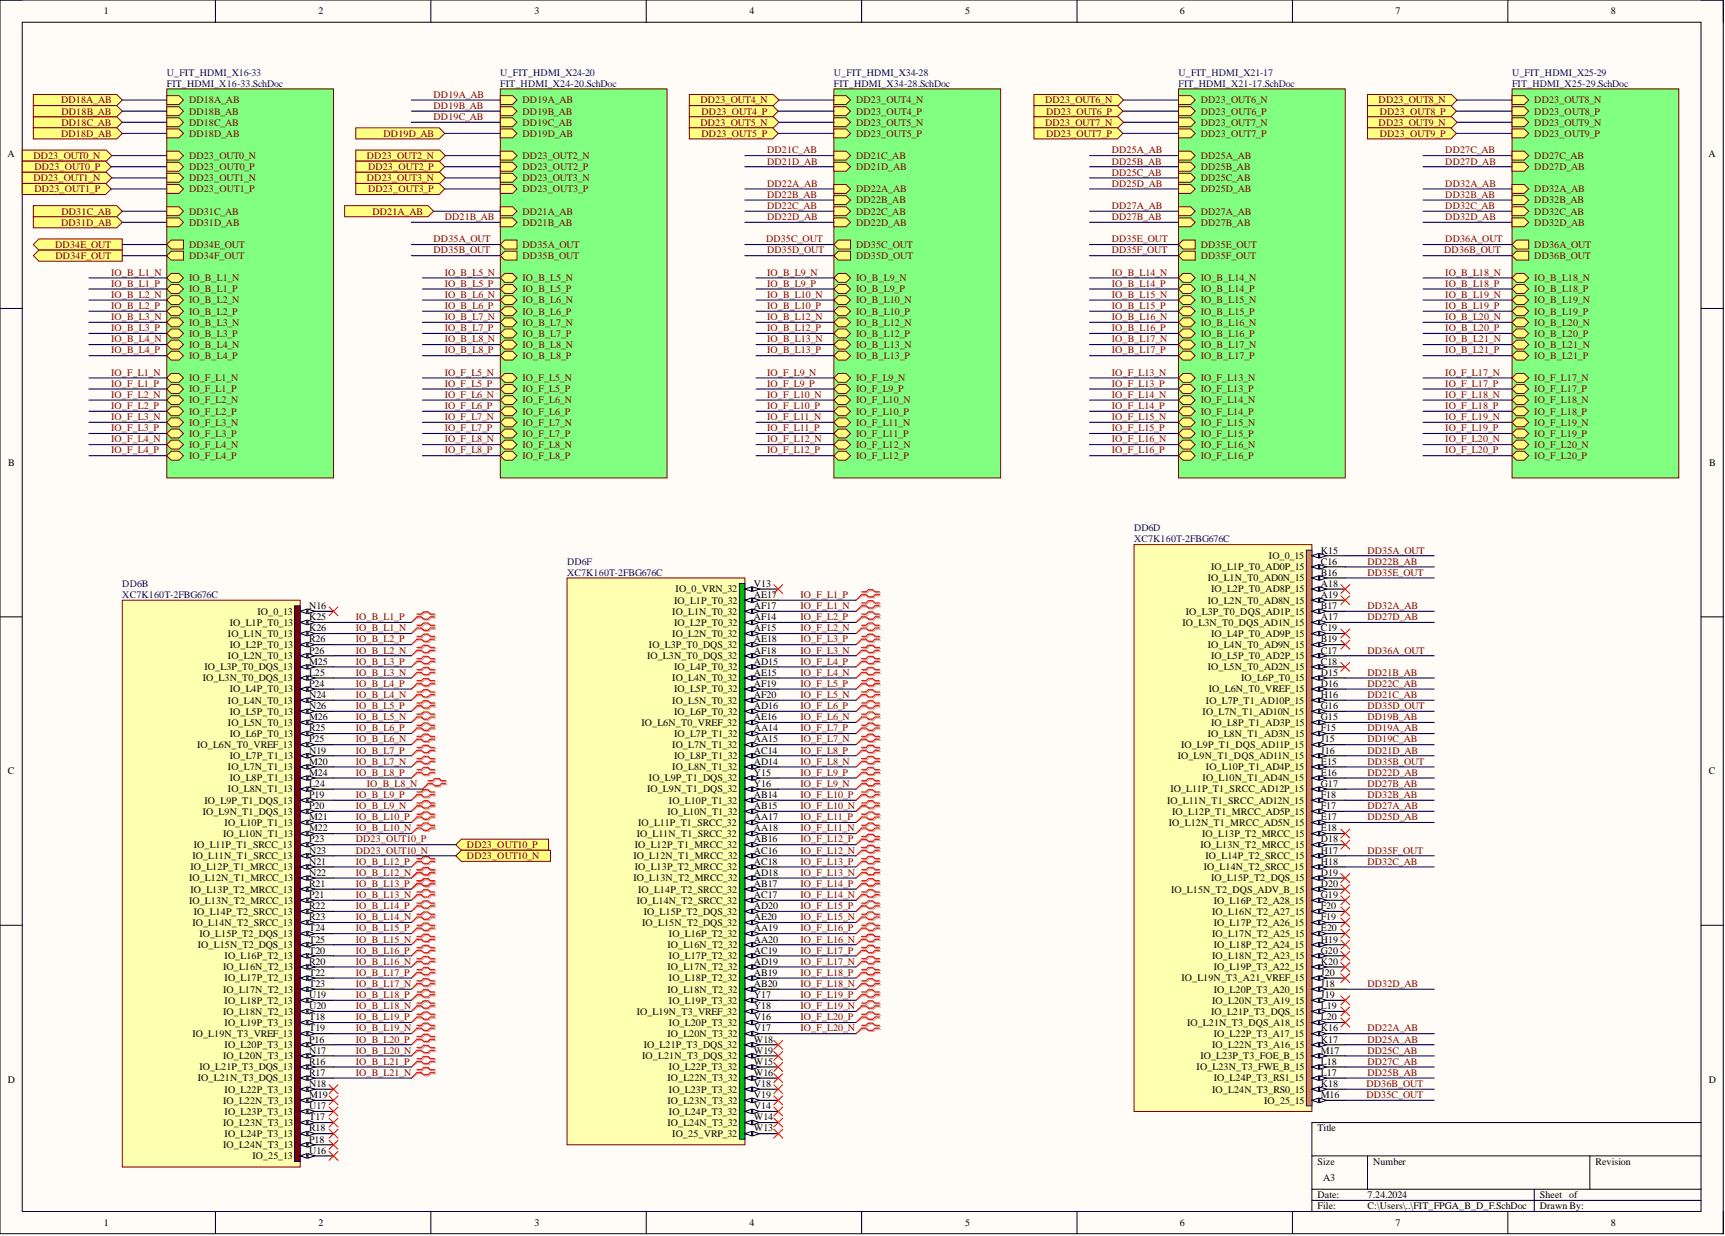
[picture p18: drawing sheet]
<svg xmlns="http://www.w3.org/2000/svg" width="393mm" height="282mm" viewBox="0 0 393 282" stroke-linecap="round" stroke-linejoin="round" font-family="sans-serif">
<defs><g id="words">
<g font-size="2.3">
<text x="23.7" y="3.3">1</text>
<text x="72.6" y="3.3">2</text>
<text x="121.9" y="3.3">3</text>
<text x="170.9" y="3.3">4</text>
<text x="220.1" y="3.3">5</text>
<text x="269.1" y="3.3">6</text>
<text x="318.2" y="3.3">7</text>
<text x="367.3" y="3.3">8</text>
<text x="1.7" y="35.9">A</text>
<text x="389.6" y="35.9">A</text>
<text x="1.9" y="106.3">B</text>
<text x="389.7" y="106.3">B</text>
<text x="276.2" y="130">IO_L1P_T0_AD0P_15</text>
<text x="289.3" y="127.5">IO_0_15</text>
<text x="301.2" y="126.2">K15</text>
<text x="301.2" y="128.8">C16</text>
<text x="301.2" y="131.3">B16</text>
<text x="153.7" y="137.6">IO_L1P_T0_32</text>
<text x="154.1" y="135.1">IO_0_VRN_32</text>
<text x="171.9" y="133.8">V13</text>
<text x="171.9" y="136.4">AE17</text>
<text x="275.4" y="132.6">IO_L1N_T0_AD0N_15</text>
<text x="275.4" y="137.6">IO_L2N_T0_AD8N_15</text>
<text x="276.2" y="135.1">IO_L2P_T0_AD8P_15</text>
<text x="301.2" y="133.8">A18</text>
<text x="301.2" y="136.4">A19</text>
<text x="52.4" y="142.7">IO_L1P_T0_13</text>
<text x="58.7" y="140.2">IO_0_13</text>
<text x="70.5" y="138.9">N16</text>
<text x="70.5" y="141.4">K25</text>
<text x="70.5" y="144">K26</text>
<text x="153.3" y="140.2">IO_L1N_T0_32</text>
<text x="153.7" y="142.7">IO_L2P_T0_32</text>
<text x="171.9" y="138.9">AF17</text>
<text x="171.9" y="141.4">AF14</text>
<text x="171.9" y="144">AF15</text>
<text x="269.7" y="142.7">IO_L3N_T0_DQS_AD1N_15</text>
<text x="270.4" y="140.2">IO_L3P_T0_DQS_AD1P_15</text>
<text x="301.2" y="138.9">B17</text>
<text x="301.2" y="141.4">A17</text>
<text x="301.2" y="144">C19</text>
<text x="52" y="145.2">IO_L1N_T0_13</text>
<text x="52.4" y="147.8">IO_L2P_T0_13</text>
<text x="70.5" y="146.5">R26</text>
<text x="70.5" y="149">P26</text>
<text x="148" y="147.8">IO_L3P_T0_DQS_32</text>
<text x="153.3" y="145.2">IO_L2N_T0_32</text>
<text x="171.9" y="146.5">AE18</text>
<text x="171.9" y="149">AF18</text>
<text x="275.4" y="147.8">IO_L4N_T0_AD9N_15</text>
<text x="276.2" y="145.2">IO_L4P_T0_AD9P_15</text>
<text x="301.2" y="146.5">B19</text>
<text x="301.2" y="149">C17</text>
<text x="46.2" y="155.4">IO_L3N_T0_DQS_13</text>
<text x="46.6" y="152.8">IO_L3P_T0_DQS_13</text>
<text x="52" y="150.3">IO_L2N_T0_13</text>
<text x="70.5" y="151.6">M25</text>
<text x="70.5" y="154.1">L25</text>
<text x="147.5" y="150.3">IO_L3N_T0_DQS_32</text>
<text x="153.3" y="155.4">IO_L4N_T0_32</text>
<text x="153.7" y="152.8">IO_L4P_T0_32</text>
<text x="171.9" y="151.6">AD15</text>
<text x="171.9" y="154.1">AE15</text>
<text x="275.4" y="152.8">IO_L5N_T0_AD2N_15</text>
<text x="276.2" y="150.3">IO_L5P_T0_AD2P_15</text>
<text x="283" y="155.4">IO_L6P_T0_15</text>
<text x="301.2" y="151.6">C18</text>
<text x="301.2" y="154.1">D15</text>
<text x="52" y="160.4">IO_L4N_T0_13</text>
<text x="52.4" y="157.9">IO_L4P_T0_13</text>
<text x="70.5" y="156.6">P24</text>
<text x="70.5" y="159.2">N24</text>
<text x="70.5" y="161.7">N26</text>
<text x="153.3" y="160.4">IO_L5N_T0_32</text>
<text x="153.7" y="157.9">IO_L5P_T0_32</text>
<text x="171.9" y="156.6">AF19</text>
<text x="171.9" y="159.2">AF20</text>
<text x="171.9" y="161.7">AD16</text>
<text x="275" y="160.4">IO_L7P_T1_AD10P_15</text>
<text x="275.7" y="157.9">IO_L6N_T0_VREF_15</text>
<text x="301.2" y="156.6">D16</text>
<text x="301.2" y="159.2">H16</text>
<text x="301.2" y="161.7">G16</text>
<text x="52" y="165.5">IO_L5N_T0_13</text>
<text x="52.4" y="163">IO_L5P_T0_13</text>
<text x="70.5" y="164.2">M26</text>
<text x="70.5" y="166.8">R25</text>
<text x="146.3" y="165.5">IO_L6N_T0_VREF_32</text>
<text x="153.7" y="163">IO_L6P_T0_32</text>
<text x="171.9" y="164.2">AE16</text>
<text x="171.9" y="166.8">AA14</text>
<text x="274.2" y="163">IO_L7N_T1_AD10N_15</text>
<text x="276.2" y="165.5">IO_L8P_T1_AD3P_15</text>
<text x="301.2" y="164.2">G15</text>
<text x="301.2" y="166.8">F15</text>
<text x="45" y="170.6">IO_L6N_T0_VREF_13</text>
<text x="52.4" y="168.1">IO_L6P_T0_13</text>
<text x="52.4" y="173.1">IO_L7P_T1_13</text>
<text x="70.5" y="169.3">P25</text>
<text x="70.5" y="171.9">N19</text>
<text x="153.3" y="170.6">IO_L7N_T1_32</text>
<text x="153.7" y="168.1">IO_L7P_T1_32</text>
<text x="153.7" y="173.1">IO_L8P_T1_32</text>
<text x="171.9" y="169.3">AA15</text>
<text x="171.9" y="171.9">AC14</text>
<text x="268.6" y="173.1">IO_L9N_T1_DQS_AD11N_15</text>
<text x="269.3" y="170.6">IO_L9P_T1_DQS_AD11P_15</text>
<text x="275.4" y="168.1">IO_L8N_T1_AD3N_15</text>
<text x="301.2" y="169.3">J15</text>
<text x="301.2" y="171.9">J16</text>
<text x="1.8" y="176.6">C</text>
<text x="52" y="175.7">IO_L7N_T1_13</text>
<text x="52.4" y="178.2">IO_L8P_T1_13</text>
<text x="70.5" y="174.4">M20</text>
<text x="70.5" y="176.9">M24</text>
<text x="70.5" y="179.5">L24</text>
<text x="148" y="178.2">IO_L9P_T1_DQS_32</text>
<text x="153.3" y="175.7">IO_L8N_T1_32</text>
<text x="171.9" y="174.4">AD14</text>
<text x="171.9" y="176.9">Y15</text>
<text x="171.9" y="179.5">Y16</text>
<text x="274.2" y="178.2">IO_L10N_T1_AD4N_15</text>
<text x="275" y="175.7">IO_L10P_T1_AD4P_15</text>
<text x="301.2" y="174.4">E15</text>
<text x="301.2" y="176.9">E16</text>
<text x="301.2" y="179.5">G17</text>
<text x="389.7" y="176.6">C</text>
<text x="46.2" y="185.8">IO_L9N_T1_DQS_13</text>
<text x="46.6" y="183.3">IO_L9P_T1_DQS_13</text>
<text x="52" y="180.7">IO_L8N_T1_13</text>
<text x="70.5" y="182">P19</text>
<text x="70.5" y="184.5">P20</text>
<text x="147.5" y="180.7">IO_L9N_T1_DQS_32</text>
<text x="152.2" y="185.8">IO_L10N_T1_32</text>
<text x="152.5" y="183.3">IO_L10P_T1_32</text>
<text x="171.9" y="182">AB14</text>
<text x="171.9" y="184.5">AB15</text>
<text x="266.1" y="183.3">IO_L11N_T1_SRCC_AD12N_15</text>
<text x="266.9" y="180.7">IO_L11P_T1_SRCC_AD12P_15</text>
<text x="267.3" y="185.8">IO_L12P_T1_MRCC_AD5P_15</text>
<text x="301.2" y="182">F18</text>
<text x="301.2" y="184.5">F17</text>
<text x="50.9" y="190.9">IO_L10N_T1_13</text>
<text x="51.2" y="188.3">IO_L10P_T1_13</text>
<text x="70.5" y="187.1">M21</text>
<text x="70.5" y="189.6">M22</text>
<text x="145.2" y="190.9">IO_L11N_T1_SRCC_32</text>
<text x="145.5" y="188.3">IO_L11P_T1_SRCC_32</text>
<text x="171.9" y="187.1">AA17</text>
<text x="171.9" y="189.6">AA18</text>
<text x="266.5" y="188.3">IO_L12N_T1_MRCC_AD5N_15</text>
<text x="274.1" y="190.9">IO_L13P_T2_MRCC_15</text>
<text x="301.2" y="187.1">E17</text>
<text x="301.2" y="189.6">E18</text>
<text x="43.9" y="195.9">IO_L11N_T1_SRCC_13</text>
<text x="44.2" y="193.4">IO_L11P_T1_SRCC_13</text>
<text x="70.5" y="192.1">P23</text>
<text x="70.5" y="194.7">N23</text>
<text x="70.5" y="197.2">N21</text>
<text x="144.4" y="195.9">IO_L12N_T1_MRCC_32</text>
<text x="144.8" y="193.4">IO_L12P_T1_MRCC_32</text>
<text x="171.9" y="192.1">AB16</text>
<text x="171.9" y="194.7">AC16</text>
<text x="171.9" y="197.2">AC18</text>
<text x="273.7" y="193.4">IO_L13N_T2_MRCC_15</text>
<text x="274.9" y="195.9">IO_L14P_T2_SRCC_15</text>
<text x="301.2" y="192.1">D18</text>
<text x="301.2" y="194.7">H17</text>
<text x="301.2" y="197.2">H18</text>
<text x="43.1" y="201">IO_L12N_T1_MRCC_13</text>
<text x="43.4" y="198.5">IO_L12P_T1_MRCC_13</text>
<text x="43.4" y="203.5">IO_L13P_T2_MRCC_13</text>
<text x="70.5" y="199.7">N22</text>
<text x="70.5" y="202.3">R21</text>
<text x="144.4" y="201">IO_L13N_T2_MRCC_32</text>
<text x="144.8" y="198.5">IO_L13P_T2_MRCC_32</text>
<text x="145.5" y="203.5">IO_L14P_T2_SRCC_32</text>
<text x="171.9" y="199.7">AD18</text>
<text x="171.9" y="202.3">AB17</text>
<text x="267" y="203.5">IO_L15N_T2_DQS_ADV_B_15</text>
<text x="274.5" y="198.5">IO_L14N_T2_SRCC_15</text>
<text x="276.2" y="201">IO_L15P_T2_DQS_15</text>
<text x="301.2" y="199.7">D19</text>
<text x="301.2" y="202.3">D20</text>
<text x="43.1" y="206.1">IO_L13N_T2_MRCC_13</text>
<text x="44.2" y="208.6">IO_L14P_T2_SRCC_13</text>
<text x="70.5" y="204.8">P21</text>
<text x="70.5" y="207.3">R22</text>
<text x="70.5" y="209.9">R23</text>
<text x="145.2" y="206.1">IO_L14N_T2_SRCC_32</text>
<text x="146.8" y="208.6">IO_L15P_T2_DQS_32</text>
<text x="171.9" y="204.8">AC17</text>
<text x="171.9" y="207.3">AD20</text>
<text x="171.9" y="209.9">AE20</text>
<text x="276.4" y="208.6">IO_L16N_T2_A27_15</text>
<text x="276.8" y="206.1">IO_L16P_T2_A28_15</text>
<text x="301.2" y="204.8">G19</text>
<text x="301.2" y="207.3">F20</text>
<text x="301.2" y="209.9">F19</text>
<text x="43.9" y="211.1">IO_L14N_T2_SRCC_13</text>
<text x="45.5" y="213.7">IO_L15P_T2_DQS_13</text>
<text x="70.5" y="212.4">T24</text>
<text x="70.5" y="214.9">T25</text>
<text x="146.4" y="211.1">IO_L15N_T2_DQS_32</text>
<text x="152.5" y="213.7">IO_L16P_T2_32</text>
<text x="171.9" y="212.4">AA19</text>
<text x="171.9" y="214.9">AA20</text>
<text x="276.4" y="213.7">IO_L17N_T2_A25_15</text>
<text x="276.8" y="211.1">IO_L17P_T2_A26_15</text>
<text x="301.2" y="212.4">E20</text>
<text x="301.2" y="214.9">H19</text>
<text x="45.1" y="216.2">IO_L15N_T2_DQS_13</text>
<text x="50.9" y="221.3">IO_L16N_T2_13</text>
<text x="51.2" y="218.7">IO_L16P_T2_13</text>
<text x="70.5" y="217.5">T20</text>
<text x="70.5" y="220">R20</text>
<text x="152.2" y="216.2">IO_L16N_T2_32</text>
<text x="152.2" y="221.3">IO_L17N_T2_32</text>
<text x="152.5" y="218.7">IO_L17P_T2_32</text>
<text x="171.9" y="217.5">AC19</text>
<text x="171.9" y="220">AD19</text>
<text x="276.4" y="218.7">IO_L18N_T2_A23_15</text>
<text x="276.8" y="216.2">IO_L18P_T2_A24_15</text>
<text x="276.8" y="221.3">IO_L19P_T3_A22_15</text>
<text x="301.2" y="217.5">G20</text>
<text x="301.2" y="220">K20</text>
<text x="50.9" y="226.3">IO_L17N_T2_13</text>
<text x="51.2" y="223.8">IO_L17P_T2_13</text>
<text x="70.5" y="222.5">T22</text>
<text x="70.5" y="225.1">T23</text>
<text x="70.5" y="227.6">U19</text>
<text x="152.2" y="226.3">IO_L18N_T2_32</text>
<text x="152.5" y="223.8">IO_L18P_T2_32</text>
<text x="171.9" y="222.5">AB19</text>
<text x="171.9" y="225.1">AB20</text>
<text x="171.9" y="227.6">Y17</text>
<text x="269.4" y="223.8">IO_L19N_T3_A21_VREF_15</text>
<text x="276.8" y="226.3">IO_L20P_T3_A20_15</text>
<text x="301.2" y="222.5">J20</text>
<text x="301.2" y="225.1">J18</text>
<text x="301.2" y="227.6">J19</text>
<text x="50.9" y="231.4">IO_L18N_T2_13</text>
<text x="51.2" y="228.9">IO_L18P_T2_13</text>
<text x="51.2" y="234">IO_L19P_T3_13</text>
<text x="70.5" y="230.1">U20</text>
<text x="70.5" y="232.7">T18</text>
<text x="145.2" y="231.4">IO_L19N_T3_VREF_32</text>
<text x="152.5" y="228.9">IO_L19P_T3_32</text>
<text x="152.5" y="234">IO_L20P_T3_32</text>
<text x="171.9" y="230.1">Y18</text>
<text x="171.9" y="232.7">V16</text>
<text x="270.7" y="234">IO_L21N_T3_DQS_A18_15</text>
<text x="276.2" y="231.4">IO_L21P_T3_DQS_15</text>
<text x="276.4" y="228.9">IO_L20N_T3_A19_15</text>
<text x="301.2" y="230.1">L19</text>
<text x="301.2" y="232.7">L20</text>
<text x="43.9" y="236.5">IO_L19N_T3_VREF_13</text>
<text x="51.2" y="239">IO_L20P_T3_13</text>
<text x="70.5" y="235.2">T19</text>
<text x="70.5" y="237.8">P16</text>
<text x="146.8" y="239">IO_L21P_T3_DQS_32</text>
<text x="152.2" y="236.5">IO_L20N_T3_32</text>
<text x="171.9" y="235.2">V17</text>
<text x="171.9" y="237.8">W18</text>
<text x="276.4" y="239">IO_L22N_T3_A16_15</text>
<text x="276.8" y="236.5">IO_L22P_T3_A17_15</text>
<text x="301.2" y="235.2">K16</text>
<text x="301.2" y="237.8">K17</text>
<text x="45.5" y="244.1">IO_L21P_T3_DQS_13</text>
<text x="50.9" y="241.6">IO_L20N_T3_13</text>
<text x="70.5" y="240.3">N17</text>
<text x="70.5" y="242.8">R16</text>
<text x="70.5" y="245.4">R17</text>
<text x="146.4" y="241.6">IO_L21N_T3_DQS_32</text>
<text x="152.5" y="244.1">IO_L22P_T3_32</text>
<text x="171.9" y="240.3">W19</text>
<text x="171.9" y="242.8">W15</text>
<text x="171.9" y="245.4">W16</text>
<text x="272.9" y="244.1">IO_L23N_T3_FWE_B_15</text>
<text x="273.7" y="241.6">IO_L23P_T3_FOE_B_15</text>
<text x="301.2" y="240.3">M17</text>
<text x="301.2" y="242.8">L18</text>
<text x="301.2" y="245.4">L17</text>
<text x="1.8" y="247">D</text>
<text x="45.1" y="246.6">IO_L21N_T3_DQS_13</text>
<text x="50.9" y="251.7">IO_L22N_T3_13</text>
<text x="51.2" y="249.2">IO_L22P_T3_13</text>
<text x="70.5" y="247.9">N18</text>
<text x="70.5" y="250.4">M19</text>
<text x="152.2" y="246.6">IO_L22N_T3_32</text>
<text x="152.2" y="251.7">IO_L23N_T3_32</text>
<text x="152.5" y="249.2">IO_L23P_T3_32</text>
<text x="171.9" y="247.9">V18</text>
<text x="171.9" y="250.4">V19</text>
<text x="276.4" y="249.2">IO_L24N_T3_RS0_15</text>
<text x="276.8" y="246.6">IO_L24P_T3_RS1_15</text>
<text x="288.3" y="251.7">IO_25_15</text>
<text x="301.2" y="247.9">K18</text>
<text x="301.2" y="250.4">M16</text>
<text x="389.7" y="247">D</text>
<text x="50.9" y="256.8">IO_L23N_T3_13</text>
<text x="51.2" y="254.2">IO_L23P_T3_13</text>
<text x="70.5" y="253">U17</text>
<text x="70.5" y="255.5">T17</text>
<text x="152.2" y="256.8">IO_L24N_T3_32</text>
<text x="152.5" y="254.2">IO_L24P_T3_32</text>
<text x="171.9" y="253">V14</text>
<text x="171.9" y="255.5">W14</text>
<text x="50.9" y="261.8">IO_L24N_T3_13</text>
<text x="51.2" y="259.3">IO_L24P_T3_13</text>
<text x="70.5" y="258">R18</text>
<text x="70.5" y="260.6">P18</text>
<text x="70.5" y="263.1">U16</text>
<text x="153.3" y="259.3">IO_25_VRP_32</text>
<text x="171.9" y="258">W13</text>
<text x="300.4" y="258">Title</text>
<text x="57.5" y="264.4">IO_25_13</text>
<text x="300.4" y="265.6">Size</text>
<text x="301.7" y="269.4">A3</text>
<text x="313.1" y="265.6">Number</text>
<text x="363.8" y="265.6">Revision</text>
<text x="300.4" y="273.2">Date:</text>
<text x="300.4" y="275.8">File:</text>
<text x="311.8" y="273.2">7.24.2024</text>
<text x="311.8" y="275.8">C:\Users\..\FIT_FPGA_B_D_F.SchDoc</text>
<text x="351.1" y="273.2">Sheet of</text>
<text x="351.1" y="275.8">Drawn By:</text>
<text x="23.7" y="279.6">1</text>
<text x="72.6" y="279.6">2</text>
<text x="121.9" y="279.6">3</text>
<text x="170.9" y="279.6">4</text>
<text x="220.1" y="279.6">5</text>
<text x="269.1" y="279.6">6</text>
<text x="318.2" y="279.6">7</text>
<text x="367.3" y="279.6">8</text>
</g>
<g font-size="2.3" fill="#000080">
<text x="38" y="17.2">U_FIT_HDMI_X16-33</text>
<text x="114.1" y="17.2">U_FIT_HDMI_X24-20</text>
<text x="190.1" y="17.2">U_FIT_HDMI_X34-28</text>
<text x="268.7" y="17.2">U_FIT_HDMI_X21-17</text>
<text x="344.8" y="17.2">U_FIT_HDMI_X25-29</text>
<text x="38" y="19.8">FIT_HDMI_X16-33.SchDoc</text>
<text x="114.1" y="19.8">FIT_HDMI_X24-20.SchDoc</text>
<text x="190.1" y="19.8">FIT_HDMI_X34-28.SchDoc</text>
<text x="268.7" y="19.8">FIT_HDMI_X21-17.SchDoc</text>
<text x="344.8" y="19.8">FIT_HDMI_X25-29.SchDoc</text>
<text x="258.6" y="121.2">DD6D</text>
<text x="258.6" y="123.7">XC7K160T-2FBG676C</text>
<text x="129.3" y="128.8">DD6F</text>
<text x="129.3" y="131.3">XC7K160T-2FBG676C</text>
<text x="27.9" y="133.8">DD6B</text>
<text x="27.9" y="136.4">XC7K160T-2FBG676C</text>
</g>
<g font-size="2.3" fill="#800000">
<text x="13.9" y="23.6">DD18A_AB</text>
<text x="43.1" y="23.6">DD18A_AB</text>
<text x="98.9" y="22.3">DD19A_AB</text>
<text x="119.2" y="23.6">DD19A_AB</text>
<text x="159.7" y="23.6">DD23_OUT4_N</text>
<text x="195.2" y="23.6">DD23_OUT4_N</text>
<text x="238.3" y="23.6">DD23_OUT6_N</text>
<text x="273.8" y="23.6">DD23_OUT6_N</text>
<text x="314.4" y="23.6">DD23_OUT8_N</text>
<text x="349.9" y="23.6">DD23_OUT8_N</text>
<text x="14" y="28.6">DD18C_AB</text>
<text x="14" y="26.1">DD18B_AB</text>
<text x="43.1" y="26.1">DD18B_AB</text>
<text x="43.1" y="28.6">DD18C_AB</text>
<text x="98.9" y="27.4">DD19C_AB</text>
<text x="98.9" y="24.8">DD19B_AB</text>
<text x="119.2" y="26.1">DD19B_AB</text>
<text x="119.2" y="28.6">DD19C_AB</text>
<text x="159.7" y="28.6">DD23_OUT5_N</text>
<text x="160" y="26.1">DD23_OUT4_P</text>
<text x="195.2" y="28.6">DD23_OUT5_N</text>
<text x="195.2" y="26.1">DD23_OUT4_P</text>
<text x="238.3" y="28.6">DD23_OUT7_N</text>
<text x="238.6" y="26.1">DD23_OUT6_P</text>
<text x="273.8" y="26.1">DD23_OUT6_P</text>
<text x="273.8" y="28.6">DD23_OUT7_N</text>
<text x="314.4" y="28.6">DD23_OUT9_N</text>
<text x="314.6" y="26.1">DD23_OUT8_P</text>
<text x="349.9" y="26.1">DD23_OUT8_P</text>
<text x="349.9" y="28.6">DD23_OUT9_N</text>
<text x="13.9" y="31.2">DD18D_AB</text>
<text x="43.1" y="31.2">DD18D_AB</text>
<text x="87.5" y="31.2">DD19D_AB</text>
<text x="119.2" y="31.2">DD19D_AB</text>
<text x="160" y="31.2">DD23_OUT5_P</text>
<text x="174.9" y="35">DD21C_AB</text>
<text x="195.2" y="31.2">DD23_OUT5_P</text>
<text x="238.6" y="31.2">DD23_OUT7_P</text>
<text x="253.5" y="35">DD25A_AB</text>
<text x="273.8" y="31.2">DD23_OUT7_P</text>
<text x="314.6" y="31.2">DD23_OUT9_P</text>
<text x="329.6" y="35">DD27C_AB</text>
<text x="349.9" y="31.2">DD23_OUT9_P</text>
<text x="7.6" y="36.3">DD23_OUT0_N</text>
<text x="7.6" y="41.3">DD23_OUT1_N</text>
<text x="7.9" y="38.8">DD23_OUT0_P</text>
<text x="43.1" y="38.8">DD23_OUT0_P</text>
<text x="43.1" y="36.3">DD23_OUT0_N</text>
<text x="43.1" y="41.3">DD23_OUT1_N</text>
<text x="83.7" y="36.3">DD23_OUT2_N</text>
<text x="83.7" y="41.3">DD23_OUT3_N</text>
<text x="83.9" y="38.8">DD23_OUT2_P</text>
<text x="119.2" y="38.8">DD23_OUT2_P</text>
<text x="119.2" y="36.3">DD23_OUT2_N</text>
<text x="119.2" y="41.3">DD23_OUT3_N</text>
<text x="174.9" y="37.5">DD21D_AB</text>
<text x="195.2" y="36.3">DD21C_AB</text>
<text x="195.2" y="38.8">DD21D_AB</text>
<text x="253.5" y="40.1">DD25C_AB</text>
<text x="253.5" y="37.5">DD25B_AB</text>
<text x="273.8" y="36.3">DD25A_AB</text>
<text x="273.8" y="38.8">DD25B_AB</text>
<text x="273.8" y="41.3">DD25C_AB</text>
<text x="329.6" y="37.5">DD27D_AB</text>
<text x="349.9" y="36.3">DD27C_AB</text>
<text x="349.9" y="38.8">DD27D_AB</text>
<text x="7.9" y="43.9">DD23_OUT1_P</text>
<text x="43.1" y="43.9">DD23_OUT1_P</text>
<text x="83.9" y="43.9">DD23_OUT3_P</text>
<text x="119.2" y="43.9">DD23_OUT3_P</text>
<text x="174.9" y="47.7">DD22C_AB</text>
<text x="174.9" y="42.6">DD22A_AB</text>
<text x="174.9" y="45.1">DD22B_AB</text>
<text x="195.2" y="46.4">DD22B_AB</text>
<text x="195.2" y="43.9">DD22A_AB</text>
<text x="253.5" y="47.7">DD27A_AB</text>
<text x="253.5" y="42.6">DD25D_AB</text>
<text x="273.8" y="43.9">DD25D_AB</text>
<text x="329.6" y="42.6">DD32A_AB</text>
<text x="329.6" y="45.1">DD32B_AB</text>
<text x="329.6" y="47.7">DD32C_AB</text>
<text x="349.9" y="43.9">DD32A_AB</text>
<text x="349.9" y="46.4">DD32B_AB</text>
<text x="13.9" y="51.5">DD31D_AB</text>
<text x="14" y="48.9">DD31C_AB</text>
<text x="43.1" y="48.9">DD31C_AB</text>
<text x="43.1" y="51.5">DD31D_AB</text>
<text x="84.9" y="48.9">DD21A_AB</text>
<text x="101.4" y="50.2">DD21B_AB</text>
<text x="119.2" y="48.9">DD21A_AB</text>
<text x="119.2" y="51.5">DD21B_AB</text>
<text x="174.9" y="50.2">DD22D_AB</text>
<text x="195.2" y="48.9">DD22C_AB</text>
<text x="195.2" y="51.5">DD22D_AB</text>
<text x="253.5" y="50.2">DD27B_AB</text>
<text x="273.8" y="48.9">DD27A_AB</text>
<text x="273.8" y="51.5">DD27B_AB</text>
<text x="329.6" y="50.2">DD32D_AB</text>
<text x="349.9" y="48.9">DD32C_AB</text>
<text x="349.9" y="51.5">DD32D_AB</text>
<text x="12.6" y="56.5">DD34E_OUT</text>
<text x="12.7" y="59.1">DD34F_OUT</text>
<text x="43.1" y="56.5">DD34E_OUT</text>
<text x="43.1" y="59.1">DD34F_OUT</text>
<text x="98.9" y="57.8">DD35B_OUT</text>
<text x="98.9" y="55.3">DD35A_OUT</text>
<text x="119.2" y="56.5">DD35A_OUT</text>
<text x="119.2" y="59.1">DD35B_OUT</text>
<text x="174.7" y="55.3">DD35C_OUT</text>
<text x="174.9" y="57.8">DD35D_OUT</text>
<text x="195.2" y="59.1">DD35D_OUT</text>
<text x="195.2" y="56.5">DD35C_OUT</text>
<text x="253.5" y="57.8">DD35F_OUT</text>
<text x="253.5" y="55.3">DD35E_OUT</text>
<text x="273.8" y="56.5">DD35E_OUT</text>
<text x="273.8" y="59.1">DD35F_OUT</text>
<text x="329.3" y="57.8">DD36B_OUT</text>
<text x="329.6" y="55.3">DD36A_OUT</text>
<text x="349.9" y="56.5">DD36A_OUT</text>
<text x="349.9" y="59.1">DD36B_OUT</text>
<text x="25.4" y="65.4">IO_B_L1_P</text>
<text x="25.4" y="62.9">IO_B_L1_N</text>
<text x="43.1" y="64.1">IO_B_L1_N</text>
<text x="101.4" y="65.4">IO_B_L5_P</text>
<text x="101.4" y="62.9">IO_B_L5_N</text>
<text x="119.2" y="64.1">IO_B_L5_N</text>
<text x="174.9" y="65.4">IO_B_L9_P</text>
<text x="174.9" y="62.9">IO_B_L9_N</text>
<text x="195.2" y="64.1">IO_B_L9_N</text>
<text x="253.5" y="65.4">IO_B_L14_P</text>
<text x="253.5" y="62.9">IO_B_L14_N</text>
<text x="273.8" y="64.1">IO_B_L14_N</text>
<text x="329.6" y="65.4">IO_B_L18_P</text>
<text x="329.6" y="62.9">IO_B_L18_N</text>
<text x="349.9" y="64.1">IO_B_L18_N</text>
<text x="25.4" y="70.5">IO_B_L2_P</text>
<text x="25.4" y="67.9">IO_B_L2_N</text>
<text x="43.1" y="66.7">IO_B_L1_P</text>
<text x="43.1" y="71.7">IO_B_L2_P</text>
<text x="43.1" y="69.2">IO_B_L2_N</text>
<text x="101.4" y="70.5">IO_B_L6_P</text>
<text x="101.4" y="67.9">IO_B_L6_N</text>
<text x="119.2" y="66.7">IO_B_L5_P</text>
<text x="119.2" y="71.7">IO_B_L6_P</text>
<text x="119.2" y="69.2">IO_B_L6_N</text>
<text x="174.9" y="70.5">IO_B_L10_P</text>
<text x="174.9" y="67.9">IO_B_L10_N</text>
<text x="195.2" y="66.7">IO_B_L9_P</text>
<text x="195.2" y="71.7">IO_B_L10_P</text>
<text x="195.2" y="69.2">IO_B_L10_N</text>
<text x="253.5" y="70.5">IO_B_L15_P</text>
<text x="253.5" y="67.9">IO_B_L15_N</text>
<text x="273.8" y="66.7">IO_B_L14_P</text>
<text x="273.8" y="71.7">IO_B_L15_P</text>
<text x="273.8" y="69.2">IO_B_L15_N</text>
<text x="329.6" y="70.5">IO_B_L19_P</text>
<text x="329.6" y="67.9">IO_B_L19_N</text>
<text x="349.9" y="69.2">IO_B_L19_N</text>
<text x="349.9" y="71.7">IO_B_L19_P</text>
<text x="349.9" y="66.7">IO_B_L18_P</text>
<text x="25.4" y="75.5">IO_B_L3_P</text>
<text x="25.4" y="73">IO_B_L3_N</text>
<text x="43.1" y="76.8">IO_B_L3_P</text>
<text x="43.1" y="74.3">IO_B_L3_N</text>
<text x="101.4" y="75.5">IO_B_L7_P</text>
<text x="101.4" y="73">IO_B_L7_N</text>
<text x="119.2" y="76.8">IO_B_L7_P</text>
<text x="119.2" y="74.3">IO_B_L7_N</text>
<text x="174.9" y="75.5">IO_B_L12_P</text>
<text x="174.9" y="73">IO_B_L12_N</text>
<text x="195.2" y="76.8">IO_B_L12_P</text>
<text x="195.2" y="74.3">IO_B_L12_N</text>
<text x="253.5" y="75.5">IO_B_L16_P</text>
<text x="253.5" y="73">IO_B_L16_N</text>
<text x="273.8" y="76.8">IO_B_L16_P</text>
<text x="273.8" y="74.3">IO_B_L16_N</text>
<text x="329.6" y="75.5">IO_B_L20_P</text>
<text x="329.6" y="73">IO_B_L20_N</text>
<text x="349.9" y="76.8">IO_B_L20_P</text>
<text x="349.9" y="74.3">IO_B_L20_N</text>
<text x="25.4" y="80.6">IO_B_L4_P</text>
<text x="25.4" y="78.1">IO_B_L4_N</text>
<text x="43.1" y="81.9">IO_B_L4_P</text>
<text x="43.1" y="79.3">IO_B_L4_N</text>
<text x="101.4" y="80.6">IO_B_L8_P</text>
<text x="101.4" y="78.1">IO_B_L8_N</text>
<text x="119.2" y="81.9">IO_B_L8_P</text>
<text x="119.2" y="79.3">IO_B_L8_N</text>
<text x="174.9" y="80.6">IO_B_L13_P</text>
<text x="174.9" y="78.1">IO_B_L13_N</text>
<text x="195.2" y="81.9">IO_B_L13_P</text>
<text x="195.2" y="79.3">IO_B_L13_N</text>
<text x="253.5" y="80.6">IO_B_L17_P</text>
<text x="253.5" y="78.1">IO_B_L17_N</text>
<text x="273.8" y="81.9">IO_B_L17_P</text>
<text x="273.8" y="79.3">IO_B_L17_N</text>
<text x="329.6" y="80.6">IO_B_L21_P</text>
<text x="329.6" y="78.1">IO_B_L21_N</text>
<text x="349.9" y="81.9">IO_B_L21_P</text>
<text x="349.9" y="79.3">IO_B_L21_N</text>
<text x="25.4" y="88.2">IO_F_L1_P</text>
<text x="25.4" y="85.7">IO_F_L1_N</text>
<text x="43.1" y="89.5">IO_F_L1_P</text>
<text x="43.1" y="86.9">IO_F_L1_N</text>
<text x="101.4" y="88.2">IO_F_L5_P</text>
<text x="101.4" y="85.7">IO_F_L5_N</text>
<text x="119.2" y="89.5">IO_F_L5_P</text>
<text x="119.2" y="86.9">IO_F_L5_N</text>
<text x="174.9" y="88.2">IO_F_L9_P</text>
<text x="174.9" y="85.7">IO_F_L9_N</text>
<text x="195.2" y="89.5">IO_F_L9_P</text>
<text x="195.2" y="86.9">IO_F_L9_N</text>
<text x="253.5" y="88.2">IO_F_L13_P</text>
<text x="253.5" y="85.7">IO_F_L13_N</text>
<text x="273.8" y="89.5">IO_F_L13_P</text>
<text x="273.8" y="86.9">IO_F_L13_N</text>
<text x="329.6" y="88.2">IO_F_L17_P</text>
<text x="329.6" y="85.7">IO_F_L17_N</text>
<text x="349.9" y="86.9">IO_F_L17_N</text>
<text x="349.9" y="89.5">IO_F_L17_P</text>
<text x="25.4" y="95.8">IO_F_L3_N</text>
<text x="25.4" y="93.3">IO_F_L2_P</text>
<text x="25.4" y="90.7">IO_F_L2_N</text>
<text x="43.1" y="94.5">IO_F_L2_P</text>
<text x="43.1" y="92">IO_F_L2_N</text>
<text x="101.4" y="95.8">IO_F_L7_N</text>
<text x="101.4" y="93.3">IO_F_L6_P</text>
<text x="101.4" y="90.7">IO_F_L6_N</text>
<text x="119.2" y="94.5">IO_F_L6_P</text>
<text x="119.2" y="92">IO_F_L6_N</text>
<text x="174.9" y="95.8">IO_F_L11_N</text>
<text x="174.9" y="93.3">IO_F_L10_P</text>
<text x="174.9" y="90.7">IO_F_L10_N</text>
<text x="195.2" y="94.5">IO_F_L10_P</text>
<text x="195.2" y="92">IO_F_L10_N</text>
<text x="253.5" y="95.8">IO_F_L15_N</text>
<text x="253.5" y="93.3">IO_F_L14_P</text>
<text x="253.5" y="90.7">IO_F_L14_N</text>
<text x="273.8" y="94.5">IO_F_L14_P</text>
<text x="273.8" y="92">IO_F_L14_N</text>
<text x="329.6" y="95.8">IO_F_L19_N</text>
<text x="329.6" y="93.3">IO_F_L18_P</text>
<text x="329.6" y="90.7">IO_F_L18_N</text>
<text x="349.9" y="92">IO_F_L18_N</text>
<text x="349.9" y="94.5">IO_F_L18_P</text>
<text x="25.4" y="98.3">IO_F_L3_P</text>
<text x="25.4" y="100.9">IO_F_L4_N</text>
<text x="43.1" y="99.6">IO_F_L3_P</text>
<text x="43.1" y="97.1">IO_F_L3_N</text>
<text x="101.4" y="98.3">IO_F_L7_P</text>
<text x="101.4" y="100.9">IO_F_L8_N</text>
<text x="119.2" y="99.6">IO_F_L7_P</text>
<text x="119.2" y="97.1">IO_F_L7_N</text>
<text x="174.9" y="98.3">IO_F_L11_P</text>
<text x="174.9" y="100.9">IO_F_L12_N</text>
<text x="195.2" y="99.6">IO_F_L11_P</text>
<text x="195.2" y="97.1">IO_F_L11_N</text>
<text x="253.5" y="98.3">IO_F_L15_P</text>
<text x="253.5" y="100.9">IO_F_L16_N</text>
<text x="273.8" y="99.6">IO_F_L15_P</text>
<text x="273.8" y="97.1">IO_F_L15_N</text>
<text x="329.6" y="98.3">IO_F_L19_P</text>
<text x="329.6" y="100.9">IO_F_L20_N</text>
<text x="349.9" y="99.6">IO_F_L19_P</text>
<text x="349.9" y="97.1">IO_F_L19_N</text>
<text x="25.4" y="103.4">IO_F_L4_P</text>
<text x="43.1" y="104.7">IO_F_L4_P</text>
<text x="43.1" y="102.2">IO_F_L4_N</text>
<text x="101.4" y="103.4">IO_F_L8_P</text>
<text x="119.2" y="104.7">IO_F_L8_P</text>
<text x="119.2" y="102.2">IO_F_L8_N</text>
<text x="174.9" y="103.4">IO_F_L12_P</text>
<text x="195.2" y="104.7">IO_F_L12_P</text>
<text x="195.2" y="102.2">IO_F_L12_N</text>
<text x="253.5" y="103.4">IO_F_L16_P</text>
<text x="273.8" y="104.7">IO_F_L16_P</text>
<text x="273.8" y="102.2">IO_F_L16_N</text>
<text x="329.6" y="103.4">IO_F_L20_P</text>
<text x="349.9" y="104.7">IO_F_L20_P</text>
<text x="349.9" y="102.2">IO_F_L20_N</text>
<text x="311.8" y="131.3">DD35E_OUT</text>
<text x="311.8" y="128.8">DD22B_AB</text>
<text x="311.8" y="126.2">DD35A_OUT</text>
<text x="182.5" y="136.4">IO_F_L1_P</text>
<text x="81.1" y="141.4">IO_B_L1_P</text>
<text x="81.1" y="144">IO_B_L1_N</text>
<text x="182.5" y="138.9">IO_F_L1_N</text>
<text x="182.5" y="141.4">IO_F_L2_P</text>
<text x="182.5" y="144">IO_F_L2_N</text>
<text x="311.8" y="141.4">DD27D_AB</text>
<text x="311.8" y="138.9">DD32A_AB</text>
<text x="81.1" y="146.5">IO_B_L2_P</text>
<text x="81.1" y="149">IO_B_L2_N</text>
<text x="182.5" y="146.5">IO_F_L3_P</text>
<text x="182.5" y="149">IO_F_L3_N</text>
<text x="311.8" y="149">DD36A_OUT</text>
<text x="81.1" y="151.6">IO_B_L3_P</text>
<text x="81.1" y="154.1">IO_B_L3_N</text>
<text x="182.5" y="151.6">IO_F_L4_P</text>
<text x="182.5" y="154.1">IO_F_L4_N</text>
<text x="311.8" y="154.1">DD21B_AB</text>
<text x="81.1" y="161.7">IO_B_L5_P</text>
<text x="81.1" y="156.6">IO_B_L4_P</text>
<text x="81.1" y="159.2">IO_B_L4_N</text>
<text x="182.5" y="156.6">IO_F_L5_P</text>
<text x="182.5" y="159.2">IO_F_L5_N</text>
<text x="182.5" y="161.7">IO_F_L6_P</text>
<text x="311.8" y="161.7">DD35D_OUT</text>
<text x="311.8" y="156.6">DD22C_AB</text>
<text x="311.8" y="159.2">DD21C_AB</text>
<text x="81.1" y="164.2">IO_B_L5_N</text>
<text x="81.1" y="166.8">IO_B_L6_P</text>
<text x="182.5" y="166.8">IO_F_L7_P</text>
<text x="182.5" y="164.2">IO_F_L6_N</text>
<text x="311.8" y="164.2">DD19B_AB</text>
<text x="311.8" y="166.8">DD19A_AB</text>
<text x="81.1" y="171.9">IO_B_L7_P</text>
<text x="81.1" y="169.3">IO_B_L6_N</text>
<text x="182.5" y="169.3">IO_F_L7_N</text>
<text x="182.5" y="171.9">IO_F_L8_P</text>
<text x="311.8" y="171.9">DD21D_AB</text>
<text x="311.8" y="169.3">DD19C_AB</text>
<text x="81.1" y="174.4">IO_B_L7_N</text>
<text x="81.1" y="176.9">IO_B_L8_P</text>
<text x="83.7" y="179.5">IO_B_L8_N</text>
<text x="182.5" y="176.9">IO_F_L9_P</text>
<text x="182.5" y="179.5">IO_F_L9_N</text>
<text x="182.5" y="174.4">IO_F_L8_N</text>
<text x="311.8" y="179.5">DD27B_AB</text>
<text x="311.8" y="176.9">DD22D_AB</text>
<text x="311.8" y="174.4">DD35B_OUT</text>
<text x="81.1" y="182">IO_B_L9_P</text>
<text x="81.1" y="184.5">IO_B_L9_N</text>
<text x="182.5" y="182">IO_F_L10_P</text>
<text x="182.5" y="184.5">IO_F_L10_N</text>
<text x="311.8" y="184.5">DD27A_AB</text>
<text x="311.8" y="182">DD32B_AB</text>
<text x="81.1" y="187.1">IO_B_L10_P</text>
<text x="81.1" y="189.6">IO_B_L10_N</text>
<text x="182.5" y="187.1">IO_F_L11_P</text>
<text x="182.5" y="189.6">IO_F_L11_N</text>
<text x="311.8" y="187.1">DD25D_AB</text>
<text x="81.1" y="197.2">IO_B_L12_P</text>
<text x="81.1" y="192.1">DD23_OUT10_P</text>
<text x="81.1" y="194.7">DD23_OUT10_N</text>
<text x="106.5" y="193.4">DD23_OUT10_P</text>
<text x="106.5" y="195.9">DD23_OUT10_N</text>
<text x="182.5" y="197.2">IO_F_L13_P</text>
<text x="182.5" y="192.1">IO_F_L12_P</text>
<text x="182.5" y="194.7">IO_F_L12_N</text>
<text x="311.8" y="194.7">DD35F_OUT</text>
<text x="311.8" y="197.2">DD32C_AB</text>
<text x="81.1" y="199.7">IO_B_L12_N</text>
<text x="81.1" y="202.3">IO_B_L13_P</text>
<text x="182.5" y="199.7">IO_F_L13_N</text>
<text x="182.5" y="202.3">IO_F_L14_P</text>
<text x="81.1" y="207.3">IO_B_L14_P</text>
<text x="81.1" y="209.9">IO_B_L14_N</text>
<text x="81.1" y="204.8">IO_B_L13_N</text>
<text x="182.5" y="209.9">IO_F_L15_N</text>
<text x="182.5" y="207.3">IO_F_L15_P</text>
<text x="182.5" y="204.8">IO_F_L14_N</text>
<text x="81.1" y="212.4">IO_B_L15_P</text>
<text x="81.1" y="214.9">IO_B_L15_N</text>
<text x="182.5" y="212.4">IO_F_L16_P</text>
<text x="182.5" y="214.9">IO_F_L16_N</text>
<text x="81.1" y="217.5">IO_B_L16_P</text>
<text x="81.1" y="220">IO_B_L16_N</text>
<text x="182.5" y="217.5">IO_F_L17_P</text>
<text x="182.5" y="220">IO_F_L17_N</text>
<text x="81.1" y="227.6">IO_B_L18_P</text>
<text x="81.1" y="222.5">IO_B_L17_P</text>
<text x="81.1" y="225.1">IO_B_L17_N</text>
<text x="182.5" y="227.6">IO_F_L19_P</text>
<text x="182.5" y="222.5">IO_F_L18_P</text>
<text x="182.5" y="225.1">IO_F_L18_N</text>
<text x="311.8" y="225.1">DD32D_AB</text>
<text x="81.1" y="230.1">IO_B_L18_N</text>
<text x="81.1" y="232.7">IO_B_L19_P</text>
<text x="182.5" y="230.1">IO_F_L19_N</text>
<text x="182.5" y="232.7">IO_F_L20_P</text>
<text x="81.1" y="237.8">IO_B_L20_P</text>
<text x="81.1" y="235.2">IO_B_L19_N</text>
<text x="182.5" y="235.2">IO_F_L20_N</text>
<text x="311.8" y="237.8">DD25A_AB</text>
<text x="311.8" y="235.2">DD22A_AB</text>
<text x="81.1" y="240.3">IO_B_L20_N</text>
<text x="81.1" y="242.8">IO_B_L21_P</text>
<text x="81.1" y="245.4">IO_B_L21_N</text>
<text x="311.8" y="242.8">DD27C_AB</text>
<text x="311.8" y="240.3">DD25C_AB</text>
<text x="311.8" y="245.4">DD25B_AB</text>
<text x="311.6" y="250.4">DD35C_OUT</text>
<text x="311.6" y="247.9">DD36B_OUT</text>
</g>
</g></defs>
<path d="M0 0h393v281.3h-393z" fill-rule="evenodd" fill="#fffcf8"/>
<path d="M0 0h393v281.3h-393z" fill="none" stroke="#000" stroke-width=".23"/>
<path d="M5.1 5.1h382.8v271.2h-382.8z" fill-rule="evenodd" fill="#fffcf8"/>
<g fill="none" stroke="#000" stroke-width=".23">
<path d="M0 0h5.1M5.1 5.1h382.8v271.2h-382.8zM49.1 0v5.1M98.2 0v5.1M147.4 0v5.1M196.5 0v5.1M245.6 0v5.1M294.7 0v5.1M343.8 0v5.1M387.9 0h5.1v5.1M0 70.3h5.1M387.9 70.3h5.1"/>
<path d="M0 140.7h5.1M387.9 140.7h5.1M0 211h5.1M387.9 211h5.1M387.9 256h-88.7v20.3M49.1 276.3v5M98.2 276.3v5M147.4 276.3v5M196.5 276.3v5M245.6 276.3v5M294.7 276.3v5M299.2 263.6h88.7"/>
<path d="M299.2 271.2h88.7M299.2 273.7h88.7M311.8 263.6v7.6M343.8 276.3v5M349.9 271.2v5.1M362.5 263.6v7.6M393 276.3v5"/>
</g>
<path d="M27.9 136.9h40.5v129.2h-40.5z" fill-rule="evenodd" fill="#ffffb0"/>
<path d="M27.9 136.9h40.5v129.2h-40.5z" fill="none" stroke="#800000" stroke-width=".23"/>
<path d="M67.2 138.1h1.2v126.8h-1.2z" fill-rule="evenodd" fill="#800000"/>
<path d="M67.2 138.1h1.2v126.8h-1.2z" fill="none" stroke="#000080" stroke-width=".23"/>
<path d="M68.4 139.4h7.7" fill="none" stroke="#000" stroke-width=".25"/>
<path d="M68.4 139.4l1.6-.5v1z" fill="#f8fcff"/>
<path d="M68.4 139.4l1.6-.5v1z" fill="none" stroke="#000" stroke-width=".23"/>
<path d="M70.2 138.9l1.5 .5-1.5 .5z" fill="#f8fcff"/>
<path d="M70.2 138.9l1.5 .5-1.5 .5z" fill="none" stroke="#000" stroke-width=".23"/>
<path d="M68.4 141.9h7.7" fill="none" stroke="#000" stroke-width=".25"/>
<path d="M68.4 141.9l1.6-.5v1.1z" fill="#f8fcff"/>
<path d="M68.4 141.9l1.6-.5v1.1z" fill="none" stroke="#000" stroke-width=".23"/>
<path d="M70.2 141.4l1.5 .5-1.5 .6z" fill="#f8fcff"/>
<path d="M70.2 141.4l1.5 .5-1.5 .6z" fill="none" stroke="#000" stroke-width=".23"/>
<path d="M68.4 144.5h7.7" fill="none" stroke="#000" stroke-width=".25"/>
<path d="M68.4 144.5l1.6-.5v1z" fill="#f8fcff"/>
<path d="M68.4 144.5l1.6-.5v1z" fill="none" stroke="#000" stroke-width=".23"/>
<path d="M70.2 144l1.5 .5-1.5 .5z" fill="#f8fcff"/>
<path d="M70.2 144l1.5 .5-1.5 .5z" fill="none" stroke="#000" stroke-width=".23"/>
<path d="M68.4 147h7.7" fill="none" stroke="#000" stroke-width=".25"/>
<path d="M68.4 147l1.6-.5v1z" fill="#f8fcff"/>
<path d="M68.4 147l1.6-.5v1z" fill="none" stroke="#000" stroke-width=".23"/>
<path d="M70.2 146.5l1.5 .5-1.5 .5z" fill="#f8fcff"/>
<path d="M70.2 146.5l1.5 .5-1.5 .5z" fill="none" stroke="#000" stroke-width=".23"/>
<path d="M68.4 149.5h7.7" fill="none" stroke="#000" stroke-width=".25"/>
<path d="M68.4 149.5l1.6-.5v1.1z" fill="#f8fcff"/>
<path d="M68.4 149.5l1.6-.5v1.1z" fill="none" stroke="#000" stroke-width=".23"/>
<path d="M70.2 149l1.5 .5-1.5 .6z" fill="#f8fcff"/>
<path d="M70.2 149l1.5 .5-1.5 .6z" fill="none" stroke="#000" stroke-width=".23"/>
<path d="M68.4 152.1h7.7" fill="none" stroke="#000" stroke-width=".25"/>
<path d="M68.4 152.1l1.6-.5v1z" fill="#f8fcff"/>
<path d="M68.4 152.1l1.6-.5v1z" fill="none" stroke="#000" stroke-width=".23"/>
<path d="M70.2 151.6l1.5 .5-1.5 .5z" fill="#f8fcff"/>
<path d="M70.2 151.6l1.5 .5-1.5 .5z" fill="none" stroke="#000" stroke-width=".23"/>
<path d="M68.4 154.6h7.7" fill="none" stroke="#000" stroke-width=".25"/>
<path d="M68.4 154.6l1.6-.5v1z" fill="#f8fcff"/>
<path d="M68.4 154.6l1.6-.5v1z" fill="none" stroke="#000" stroke-width=".23"/>
<path d="M70.2 154.1l1.5 .5-1.5 .5z" fill="#f8fcff"/>
<path d="M70.2 154.1l1.5 .5-1.5 .5z" fill="none" stroke="#000" stroke-width=".23"/>
<path d="M68.4 157.2h7.7" fill="none" stroke="#000" stroke-width=".25"/>
<path d="M68.4 157.2l1.6-.6v1.1z" fill="#f8fcff"/>
<path d="M68.4 157.2l1.6-.6v1.1z" fill="none" stroke="#000" stroke-width=".23"/>
<path d="M70.2 156.6l1.5 .6-1.5 .5z" fill="#f8fcff"/>
<path d="M70.2 156.6l1.5 .6-1.5 .5z" fill="none" stroke="#000" stroke-width=".23"/>
<path d="M68.4 159.7h7.7" fill="none" stroke="#000" stroke-width=".25"/>
<path d="M68.4 159.7l1.6-.5v1z" fill="#f8fcff"/>
<path d="M68.4 159.7l1.6-.5v1z" fill="none" stroke="#000" stroke-width=".23"/>
<path d="M70.2 159.2l1.5 .5-1.5 .5z" fill="#f8fcff"/>
<path d="M70.2 159.2l1.5 .5-1.5 .5z" fill="none" stroke="#000" stroke-width=".23"/>
<path d="M68.4 162.2h7.7" fill="none" stroke="#000" stroke-width=".25"/>
<path d="M68.4 162.2l1.6-.5v1z" fill="#f8fcff"/>
<path d="M68.4 162.2l1.6-.5v1z" fill="none" stroke="#000" stroke-width=".23"/>
<path d="M70.2 161.7l1.5 .5-1.5 .5z" fill="#f8fcff"/>
<path d="M70.2 161.7l1.5 .5-1.5 .5z" fill="none" stroke="#000" stroke-width=".23"/>
<path d="M68.4 164.8h7.7" fill="none" stroke="#000" stroke-width=".25"/>
<path d="M68.4 164.8l1.6-.6v1.1z" fill="#f8fcff"/>
<path d="M68.4 164.8l1.6-.6v1.1z" fill="none" stroke="#000" stroke-width=".23"/>
<path d="M70.2 164.2l1.5 .6-1.5 .5z" fill="#f8fcff"/>
<path d="M70.2 164.2l1.5 .6-1.5 .5z" fill="none" stroke="#000" stroke-width=".23"/>
<path d="M68.4 167.3h7.7" fill="none" stroke="#000" stroke-width=".25"/>
<path d="M68.4 167.3l1.6-.5v1z" fill="#f8fcff"/>
<path d="M68.4 167.3l1.6-.5v1z" fill="none" stroke="#000" stroke-width=".23"/>
<path d="M70.2 166.8l1.5 .5-1.5 .5z" fill="#f8fcff"/>
<path d="M70.2 166.8l1.5 .5-1.5 .5z" fill="none" stroke="#000" stroke-width=".23"/>
<path d="M68.4 169.8h7.7" fill="none" stroke="#000" stroke-width=".25"/>
<path d="M68.4 169.8l1.6-.5v1z" fill="#f8fcff"/>
<path d="M68.4 169.8l1.6-.5v1z" fill="none" stroke="#000" stroke-width=".23"/>
<path d="M70.2 169.3l1.5 .5-1.5 .5z" fill="#f8fcff"/>
<path d="M70.2 169.3l1.5 .5-1.5 .5z" fill="none" stroke="#000" stroke-width=".23"/>
<path d="M68.4 172.4h7.7" fill="none" stroke="#000" stroke-width=".25"/>
<path d="M68.4 172.4l1.6-.5v1z" fill="#f8fcff"/>
<path d="M68.4 172.4l1.6-.5v1z" fill="none" stroke="#000" stroke-width=".23"/>
<path d="M70.2 171.9l1.5 .5-1.5 .5z" fill="#f8fcff"/>
<path d="M70.2 171.9l1.5 .5-1.5 .5z" fill="none" stroke="#000" stroke-width=".23"/>
<path d="M68.4 174.9h7.7" fill="none" stroke="#000" stroke-width=".25"/>
<path d="M68.4 174.9l1.6-.5v1z" fill="#f8fcff"/>
<path d="M68.4 174.9l1.6-.5v1z" fill="none" stroke="#000" stroke-width=".23"/>
<path d="M70.2 174.4l1.5 .5-1.5 .5z" fill="#f8fcff"/>
<path d="M70.2 174.4l1.5 .5-1.5 .5z" fill="none" stroke="#000" stroke-width=".23"/>
<path d="M68.4 177.4h7.7" fill="none" stroke="#000" stroke-width=".25"/>
<path d="M68.4 177.4l1.6-.5v1z" fill="#f8fcff"/>
<path d="M68.4 177.4l1.6-.5v1z" fill="none" stroke="#000" stroke-width=".23"/>
<path d="M70.2 176.9l1.5 .5-1.5 .5z" fill="#f8fcff"/>
<path d="M70.2 176.9l1.5 .5-1.5 .5z" fill="none" stroke="#000" stroke-width=".23"/>
<path d="M68.4 180h7.7" fill="none" stroke="#000" stroke-width=".25"/>
<path d="M68.4 180l1.6-.5v1z" fill="#f8fcff"/>
<path d="M68.4 180l1.6-.5v1z" fill="none" stroke="#000" stroke-width=".23"/>
<path d="M70.2 179.5l1.5 .5-1.5 .5z" fill="#f8fcff"/>
<path d="M70.2 179.5l1.5 .5-1.5 .5z" fill="none" stroke="#000" stroke-width=".23"/>
<path d="M68.4 182.5h7.7" fill="none" stroke="#000" stroke-width=".25"/>
<path d="M68.4 182.5l1.6-.5v1z" fill="#f8fcff"/>
<path d="M68.4 182.5l1.6-.5v1z" fill="none" stroke="#000" stroke-width=".23"/>
<path d="M70.2 182l1.5 .5-1.5 .5z" fill="#f8fcff"/>
<path d="M70.2 182l1.5 .5-1.5 .5z" fill="none" stroke="#000" stroke-width=".23"/>
<path d="M68.4 185h7.7" fill="none" stroke="#000" stroke-width=".25"/>
<path d="M68.4 185l1.6-.5v1z" fill="#f8fcff"/>
<path d="M68.4 185l1.6-.5v1z" fill="none" stroke="#000" stroke-width=".23"/>
<path d="M70.2 184.5l1.5 .5-1.5 .5z" fill="#f8fcff"/>
<path d="M70.2 184.5l1.5 .5-1.5 .5z" fill="none" stroke="#000" stroke-width=".23"/>
<path d="M68.4 187.6h7.7" fill="none" stroke="#000" stroke-width=".25"/>
<path d="M68.4 187.6l1.6-.5v1z" fill="#f8fcff"/>
<path d="M68.4 187.6l1.6-.5v1z" fill="none" stroke="#000" stroke-width=".23"/>
<path d="M70.2 187.1l1.5 .5-1.5 .5z" fill="#f8fcff"/>
<path d="M70.2 187.1l1.5 .5-1.5 .5z" fill="none" stroke="#000" stroke-width=".23"/>
<path d="M68.4 190.1h7.7" fill="none" stroke="#000" stroke-width=".25"/>
<path d="M68.4 190.1l1.6-.5v1z" fill="#f8fcff"/>
<path d="M68.4 190.1l1.6-.5v1z" fill="none" stroke="#000" stroke-width=".23"/>
<path d="M70.2 189.6l1.5 .5-1.5 .5z" fill="#f8fcff"/>
<path d="M70.2 189.6l1.5 .5-1.5 .5z" fill="none" stroke="#000" stroke-width=".23"/>
<path d="M68.4 192.6h7.7" fill="none" stroke="#000" stroke-width=".25"/>
<path d="M68.4 192.6l1.6-.5v1z" fill="#f8fcff"/>
<path d="M68.4 192.6l1.6-.5v1z" fill="none" stroke="#000" stroke-width=".23"/>
<path d="M70.2 192.1l1.5 .5-1.5 .5z" fill="#f8fcff"/>
<path d="M70.2 192.1l1.5 .5-1.5 .5z" fill="none" stroke="#000" stroke-width=".23"/>
<path d="M68.4 195.2h7.7" fill="none" stroke="#000" stroke-width=".25"/>
<path d="M68.4 195.2l1.6-.5v1z" fill="#f8fcff"/>
<path d="M68.4 195.2l1.6-.5v1z" fill="none" stroke="#000" stroke-width=".23"/>
<path d="M70.2 194.7l1.5 .5-1.5 .5z" fill="#f8fcff"/>
<path d="M70.2 194.7l1.5 .5-1.5 .5z" fill="none" stroke="#000" stroke-width=".23"/>
<path d="M68.4 197.7h7.7" fill="none" stroke="#000" stroke-width=".25"/>
<path d="M68.4 197.7l1.6-.5v1z" fill="#f8fcff"/>
<path d="M68.4 197.7l1.6-.5v1z" fill="none" stroke="#000" stroke-width=".23"/>
<path d="M70.2 197.2l1.5 .5-1.5 .5z" fill="#f8fcff"/>
<path d="M70.2 197.2l1.5 .5-1.5 .5z" fill="none" stroke="#000" stroke-width=".23"/>
<path d="M68.4 200.2h7.7" fill="none" stroke="#000" stroke-width=".25"/>
<path d="M68.4 200.2l1.6-.5v1z" fill="#f8fcff"/>
<path d="M68.4 200.2l1.6-.5v1z" fill="none" stroke="#000" stroke-width=".23"/>
<path d="M70.2 199.7l1.5 .5-1.5 .5z" fill="#f8fcff"/>
<path d="M70.2 199.7l1.5 .5-1.5 .5z" fill="none" stroke="#000" stroke-width=".23"/>
<path d="M68.4 202.8h7.7" fill="none" stroke="#000" stroke-width=".25"/>
<path d="M68.4 202.8l1.6-.5v1z" fill="#f8fcff"/>
<path d="M68.4 202.8l1.6-.5v1z" fill="none" stroke="#000" stroke-width=".23"/>
<path d="M70.2 202.3l1.5 .5-1.5 .5z" fill="#f8fcff"/>
<path d="M70.2 202.3l1.5 .5-1.5 .5z" fill="none" stroke="#000" stroke-width=".23"/>
<path d="M68.4 205.3h7.7" fill="none" stroke="#000" stroke-width=".25"/>
<path d="M68.4 205.3l1.6-.5v1z" fill="#f8fcff"/>
<path d="M68.4 205.3l1.6-.5v1z" fill="none" stroke="#000" stroke-width=".23"/>
<path d="M70.2 204.8l1.5 .5-1.5 .5z" fill="#f8fcff"/>
<path d="M70.2 204.8l1.5 .5-1.5 .5z" fill="none" stroke="#000" stroke-width=".23"/>
<path d="M68.4 207.8h7.7" fill="none" stroke="#000" stroke-width=".25"/>
<path d="M68.4 207.8l1.6-.5v1.1z" fill="#f8fcff"/>
<path d="M68.4 207.8l1.6-.5v1.1z" fill="none" stroke="#000" stroke-width=".23"/>
<path d="M70.2 207.3l1.5 .5-1.5 .6z" fill="#f8fcff"/>
<path d="M70.2 207.3l1.5 .5-1.5 .6z" fill="none" stroke="#000" stroke-width=".23"/>
<path d="M68.4 210.4h7.7" fill="none" stroke="#000" stroke-width=".25"/>
<path d="M68.4 210.4l1.6-.5v1z" fill="#f8fcff"/>
<path d="M68.4 210.4l1.6-.5v1z" fill="none" stroke="#000" stroke-width=".23"/>
<path d="M70.2 209.9l1.5 .5-1.5 .5z" fill="#f8fcff"/>
<path d="M70.2 209.9l1.5 .5-1.5 .5z" fill="none" stroke="#000" stroke-width=".23"/>
<path d="M68.4 212.9h7.7" fill="none" stroke="#000" stroke-width=".25"/>
<path d="M68.4 212.9l1.6-.5v1z" fill="#f8fcff"/>
<path d="M68.4 212.9l1.6-.5v1z" fill="none" stroke="#000" stroke-width=".23"/>
<path d="M70.2 212.4l1.5 .5-1.5 .5z" fill="#f8fcff"/>
<path d="M70.2 212.4l1.5 .5-1.5 .5z" fill="none" stroke="#000" stroke-width=".23"/>
<path d="M68.4 215.4h7.7" fill="none" stroke="#000" stroke-width=".25"/>
<path d="M68.4 215.4l1.6-.5v1.1z" fill="#f8fcff"/>
<path d="M68.4 215.4l1.6-.5v1.1z" fill="none" stroke="#000" stroke-width=".23"/>
<path d="M70.2 214.9l1.5 .5-1.5 .6z" fill="#f8fcff"/>
<path d="M70.2 214.9l1.5 .5-1.5 .6z" fill="none" stroke="#000" stroke-width=".23"/>
<path d="M68.4 218h7.7" fill="none" stroke="#000" stroke-width=".25"/>
<path d="M68.4 218l1.6-.5v1z" fill="#f8fcff"/>
<path d="M68.4 218l1.6-.5v1z" fill="none" stroke="#000" stroke-width=".23"/>
<path d="M70.2 217.5l1.5 .5-1.5 .5z" fill="#f8fcff"/>
<path d="M70.2 217.5l1.5 .5-1.5 .5z" fill="none" stroke="#000" stroke-width=".23"/>
<path d="M68.4 220.5h7.7" fill="none" stroke="#000" stroke-width=".25"/>
<path d="M68.4 220.5l1.6-.5v1z" fill="#f8fcff"/>
<path d="M68.4 220.5l1.6-.5v1z" fill="none" stroke="#000" stroke-width=".23"/>
<path d="M70.2 220l1.5 .5-1.5 .5z" fill="#f8fcff"/>
<path d="M70.2 220l1.5 .5-1.5 .5z" fill="none" stroke="#000" stroke-width=".23"/>
<path d="M68.4 223.1h7.7" fill="none" stroke="#000" stroke-width=".25"/>
<path d="M68.4 223.1l1.6-.6v1.1z" fill="#f8fcff"/>
<path d="M68.4 223.1l1.6-.6v1.1z" fill="none" stroke="#000" stroke-width=".23"/>
<path d="M70.2 222.5l1.5 .6-1.5 .5z" fill="#f8fcff"/>
<path d="M70.2 222.5l1.5 .6-1.5 .5z" fill="none" stroke="#000" stroke-width=".23"/>
<path d="M68.4 225.6h7.7" fill="none" stroke="#000" stroke-width=".25"/>
<path d="M68.4 225.6l1.6-.5v1z" fill="#f8fcff"/>
<path d="M68.4 225.6l1.6-.5v1z" fill="none" stroke="#000" stroke-width=".23"/>
<path d="M70.2 225.1l1.5 .5-1.5 .5z" fill="#f8fcff"/>
<path d="M70.2 225.1l1.5 .5-1.5 .5z" fill="none" stroke="#000" stroke-width=".23"/>
<path d="M68.4 228.1h7.7" fill="none" stroke="#000" stroke-width=".25"/>
<path d="M68.4 228.1l1.6-.5v1z" fill="#f8fcff"/>
<path d="M68.4 228.1l1.6-.5v1z" fill="none" stroke="#000" stroke-width=".23"/>
<path d="M70.2 227.6l1.5 .5-1.5 .5z" fill="#f8fcff"/>
<path d="M70.2 227.6l1.5 .5-1.5 .5z" fill="none" stroke="#000" stroke-width=".23"/>
<path d="M68.4 230.7h7.7" fill="none" stroke="#000" stroke-width=".25"/>
<path d="M68.4 230.7l1.6-.6v1.1z" fill="#f8fcff"/>
<path d="M68.4 230.7l1.6-.6v1.1z" fill="none" stroke="#000" stroke-width=".23"/>
<path d="M70.2 230.1l1.5 .6-1.5 .5z" fill="#f8fcff"/>
<path d="M70.2 230.1l1.5 .6-1.5 .5z" fill="none" stroke="#000" stroke-width=".23"/>
<path d="M68.4 233.2h7.7" fill="none" stroke="#000" stroke-width=".25"/>
<path d="M68.4 233.2l1.6-.5v1z" fill="#f8fcff"/>
<path d="M68.4 233.2l1.6-.5v1z" fill="none" stroke="#000" stroke-width=".23"/>
<path d="M70.2 232.7l1.5 .5-1.5 .5z" fill="#f8fcff"/>
<path d="M70.2 232.7l1.5 .5-1.5 .5z" fill="none" stroke="#000" stroke-width=".23"/>
<path d="M68.4 235.7h7.7" fill="none" stroke="#000" stroke-width=".25"/>
<path d="M68.4 235.7l1.6-.5v1z" fill="#f8fcff"/>
<path d="M68.4 235.7l1.6-.5v1z" fill="none" stroke="#000" stroke-width=".23"/>
<path d="M70.2 235.2l1.5 .5-1.5 .5z" fill="#f8fcff"/>
<path d="M70.2 235.2l1.5 .5-1.5 .5z" fill="none" stroke="#000" stroke-width=".23"/>
<path d="M68.4 238.3h7.7" fill="none" stroke="#000" stroke-width=".25"/>
<path d="M68.4 238.3l1.6-.5v1z" fill="#f8fcff"/>
<path d="M68.4 238.3l1.6-.5v1z" fill="none" stroke="#000" stroke-width=".23"/>
<path d="M70.2 237.8l1.5 .5-1.5 .5z" fill="#f8fcff"/>
<path d="M70.2 237.8l1.5 .5-1.5 .5z" fill="none" stroke="#000" stroke-width=".23"/>
<path d="M68.4 240.8h7.7" fill="none" stroke="#000" stroke-width=".25"/>
<path d="M68.4 240.8l1.6-.5v1z" fill="#f8fcff"/>
<path d="M68.4 240.8l1.6-.5v1z" fill="none" stroke="#000" stroke-width=".23"/>
<path d="M70.2 240.3l1.5 .5-1.5 .5z" fill="#f8fcff"/>
<path d="M70.2 240.3l1.5 .5-1.5 .5z" fill="none" stroke="#000" stroke-width=".23"/>
<path d="M68.4 243.3h7.7" fill="none" stroke="#000" stroke-width=".25"/>
<path d="M68.4 243.3l1.6-.5v1z" fill="#f8fcff"/>
<path d="M68.4 243.3l1.6-.5v1z" fill="none" stroke="#000" stroke-width=".23"/>
<path d="M70.2 242.8l1.5 .5-1.5 .5z" fill="#f8fcff"/>
<path d="M70.2 242.8l1.5 .5-1.5 .5z" fill="none" stroke="#000" stroke-width=".23"/>
<path d="M68.4 245.9h7.7" fill="none" stroke="#000" stroke-width=".25"/>
<path d="M68.4 245.9l1.6-.5v1z" fill="#f8fcff"/>
<path d="M68.4 245.9l1.6-.5v1z" fill="none" stroke="#000" stroke-width=".23"/>
<path d="M70.2 245.4l1.5 .5-1.5 .5z" fill="#f8fcff"/>
<path d="M70.2 245.4l1.5 .5-1.5 .5z" fill="none" stroke="#000" stroke-width=".23"/>
<path d="M68.4 248.4h7.7" fill="none" stroke="#000" stroke-width=".25"/>
<path d="M68.4 248.4l1.6-.5v1z" fill="#f8fcff"/>
<path d="M68.4 248.4l1.6-.5v1z" fill="none" stroke="#000" stroke-width=".23"/>
<path d="M70.2 247.9l1.5 .5-1.5 .5z" fill="#f8fcff"/>
<path d="M70.2 247.9l1.5 .5-1.5 .5z" fill="none" stroke="#000" stroke-width=".23"/>
<path d="M68.4 250.9h7.7" fill="none" stroke="#000" stroke-width=".25"/>
<path d="M68.4 250.9l1.6-.5v1z" fill="#f8fcff"/>
<path d="M68.4 250.9l1.6-.5v1z" fill="none" stroke="#000" stroke-width=".23"/>
<path d="M70.2 250.4l1.5 .5-1.5 .5z" fill="#f8fcff"/>
<path d="M70.2 250.4l1.5 .5-1.5 .5z" fill="none" stroke="#000" stroke-width=".23"/>
<path d="M68.4 253.5h7.7" fill="none" stroke="#000" stroke-width=".25"/>
<path d="M68.4 253.5l1.6-.5v1z" fill="#f8fcff"/>
<path d="M68.4 253.5l1.6-.5v1z" fill="none" stroke="#000" stroke-width=".23"/>
<path d="M70.2 253l1.5 .5-1.5 .5z" fill="#f8fcff"/>
<path d="M70.2 253l1.5 .5-1.5 .5z" fill="none" stroke="#000" stroke-width=".23"/>
<path d="M68.4 256h7.7" fill="none" stroke="#000" stroke-width=".25"/>
<path d="M68.4 256l1.6-.5v1z" fill="#f8fcff"/>
<path d="M68.4 256l1.6-.5v1z" fill="none" stroke="#000" stroke-width=".23"/>
<path d="M70.2 255.5l1.5 .5-1.5 .5z" fill="#f8fcff"/>
<path d="M70.2 255.5l1.5 .5-1.5 .5z" fill="none" stroke="#000" stroke-width=".23"/>
<path d="M68.4 258.5h7.7" fill="none" stroke="#000" stroke-width=".25"/>
<path d="M68.4 258.5l1.6-.5v1z" fill="#f8fcff"/>
<path d="M68.4 258.5l1.6-.5v1z" fill="none" stroke="#000" stroke-width=".23"/>
<path d="M70.2 258l1.5 .5-1.5 .5z" fill="#f8fcff"/>
<path d="M70.2 258l1.5 .5-1.5 .5z" fill="none" stroke="#000" stroke-width=".23"/>
<path d="M68.4 261.1h7.7" fill="none" stroke="#000" stroke-width=".25"/>
<path d="M68.4 261.1l1.6-.5v1z" fill="#f8fcff"/>
<path d="M68.4 261.1l1.6-.5v1z" fill="none" stroke="#000" stroke-width=".23"/>
<path d="M70.2 260.6l1.5 .5-1.5 .5z" fill="#f8fcff"/>
<path d="M70.2 260.6l1.5 .5-1.5 .5z" fill="none" stroke="#000" stroke-width=".23"/>
<path d="M68.4 263.6h7.7" fill="none" stroke="#000" stroke-width=".25"/>
<path d="M68.4 263.6l1.6-.5v1z" fill="#f8fcff"/>
<path d="M68.4 263.6l1.6-.5v1z" fill="none" stroke="#000" stroke-width=".23"/>
<path d="M70.2 263.1l1.5 .5-1.5 .5z" fill="#f8fcff"/>
<path d="M70.2 263.1l1.5 .5-1.5 .5z" fill="none" stroke="#000" stroke-width=".23"/>
<g fill="none" stroke="#d0a19e" stroke-width=".25">
<path d="M95.3 150.4h1l.5-.5h1.1l.5 .5h1M95.3 151.1h1l.5 .5h1.1l.5-.5h1M95.3 153h1l.5-.5h1.1l.5 .5h1M95.3 153.6h1l.5 .5h1.1l.5-.5h1M95.3 155.5h1l.5-.5h1.1l.5 .5h1M95.3 156.1h1l.5 .5h1.1l.5-.5h1M95.3 158h1l.5-.5h1.1l.5 .5h1M95.3 158.7h1l.5 .5h1.1l.5-.5h1M95.3 140.3h1l.5-.5h1.1l.5 .5h1M95.3 140.9h1l.5 .5h1.1l.5-.5h1M95.3 142.8h1l.5-.5h1.1l.5 .5h1M95.3 143.5h1l.5 .5h1.1l.5-.5h1"/>
<path d="M95.3 145.4h1l.5-.5h1.1l.5 .5h1M95.3 146h1l.5 .5h1.1l.5-.5h1M95.3 147.9h1l.5-.5h1.1l.5 .5h1M95.3 148.5h1l.5 .5h1.1l.5-.5h1M95.3 170.7h1l.5-.5h1.1l.5 .5h1M95.3 171.3h1l.5 .6h1.1l.5-.6h1M95.3 173.2h1l.5-.5h1.1l.5 .5h1M95.3 173.9h1l.5 .5h1.1l.5-.5h1M95.3 175.8h1l.5-.5h1.1l.5 .5h1M95.3 176.4h1l.5 .5h1.1l.5-.5h1M95.3 160.6h1l.5-.5h1.1l.5 .5h1M95.3 161.2h1l.5 .5h1.1l.5-.5h1"/>
<path d="M95.3 163.1h1l.5-.5h1.1l.5 .5h1M95.3 163.7h1l.5 .5h1.1l.5-.5h1M95.3 165.6h1l.5-.5h1.1l.5 .5h1M95.3 166.3h1l.5 .5h1.1l.5-.5h1M95.3 168.2h1l.5-.5h1.1l.5 .5h1M95.3 168.8h1l.5 .5h1.1l.5-.5h1M97.9 178.3h1l.5-.5h1l.5 .5h1M97.9 178.9h1l.5 .6h1l.5-.6h1M95.3 196.1h1l.5-.5h1.1l.5 .5h1M95.3 196.7h1l.5 .5h1.1l.5-.5h1M95.3 198.6h1l.5-.5h1.1l.5 .5h1M95.3 199.2h1l.5 .5h1.1l.5-.5h1"/>
<path d="M95.3 180.9h1l.5-.6h1.1l.5 .6h1M95.3 181.5h1l.5 .5h1.1l.5-.5h1M95.3 183.4h1l.5-.5h1.1l.5 .5h1M95.3 184h1l.5 .5h1.1l.5-.5h1M95.3 185.9h1l.5-.5h1.1l.5 .5h1M95.3 186.6h1l.5 .5h1.1l.5-.5h1M95.3 188.5h1l.5-.6h1.1l.5 .6h1M95.3 189.1h1l.5 .5h1.1l.5-.5h1M95.3 216.3h1l.5-.5h1.1l.5 .5h1M95.3 217h1l.5 .5h1.1l.5-.5h1M95.3 218.9h1l.5-.5h1.1l.5 .5h1M95.3 219.5h1l.5 .5h1.1l.5-.5h1"/>
<path d="M95.3 206.2h1l.5-.5h1.1l.5 .5h1M95.3 206.8h1l.5 .5h1.1l.5-.5h1M95.3 208.7h1l.5-.5h1.1l.5 .5h1M95.3 209.4h1l.5 .5h1.1l.5-.5h1M95.3 211.3h1l.5-.5h1.1l.5 .5h1M95.3 211.9h1l.5 .5h1.1l.5-.5h1M95.3 213.8h1l.5-.5h1.1l.5 .5h1M95.3 214.4h1l.5 .5h1.1l.5-.5h1M95.3 203.7h1l.5-.5h1.1l.5 .5h1M95.3 204.3h1l.5 .5h1.1l.5-.5h1M95.3 201.1h1l.5-.5h1.1l.5 .5h1M95.3 201.8h1l.5 .5h1.1l.5-.5h1"/>
<path d="M95.3 236.6h1l.5-.5h1.1l.5 .5h1M95.3 237.2h1l.5 .6h1.1l.5-.6h1M95.3 239.1h1l.5-.5h1.1l.5 .5h1M95.3 239.8h1l.5 .5h1.1l.5-.5h1M95.3 226.5h1l.5-.5h1.1l.5 .5h1M95.3 227.1h1l.5 .5h1.1l.5-.5h1M95.3 229h1l.5-.5h1.1l.5 .5h1M95.3 229.6h1l.5 .5h1.1l.5-.5h1M95.3 231.5h1l.5-.5h1.1l.5 .5h1M95.3 232.2h1l.5 .5h1.1l.5-.5h1M95.3 234.1h1l.5-.5h1.1l.5 .5h1M95.3 234.7h1l.5 .5h1.1l.5-.5h1"/>
<path d="M95.3 221.4h1l.5-.5h1.1l.5 .5h1M95.3 222h1l.5 .5h1.1l.5-.5h1M95.3 223.9h1l.5-.5h1.1l.5 .5h1M95.3 224.6h1l.5 .5h1.1l.5-.5h1M95.3 241.7h1l.5-.5h1.1l.5 .5h1M95.3 242.3h1l.5 .5h1.1l.5-.5h1M95.3 244.2h1l.5-.5h1.1l.5 .5h1M95.3 244.8h1l.5 .6h1.1l.5-.6h1"/>
</g>
<g fill="none" stroke="#d0a19e" stroke-width=".23">
<path d="M95.3 151.1l-1.5 1M95.3 153.6l-1.5 1M95.3 156.1l-1.5 1.1M95.3 158.7l-1.5 1M95.3 140.9l-1.5 1M95.3 143.5l-1.5 1M95.3 146l-1.5 1M95.3 148.5l-1.5 1M95.3 171.3l-1.5 1.1M95.3 173.9l-1.5 1M95.3 176.4l-1.5 1M95.3 161.2l-1.5 1"/>
<path d="M95.3 163.7l-1.5 1.1M95.3 166.3l-1.5 1M95.3 168.8l-1.5 1M97.9 178.9l-1.6 1.1M95.3 196.7l-1.5 1M95.3 199.2l-1.5 1M95.3 181.5l-1.5 1M95.3 184l-1.5 1M95.3 186.6l-1.5 1M95.3 189.1l-1.5 1M95.3 217l-1.5 1M95.3 219.5l-1.5 1"/>
<path d="M95.3 206.8l-1.5 1M95.3 209.4l-1.5 1M95.3 211.9l-1.5 1M95.3 214.4l-1.5 1M95.3 204.3l-1.5 1M95.3 201.8l-1.5 1M95.3 237.2l-1.5 1.1M95.3 239.8l-1.5 1M95.3 227.1l-1.5 1M95.3 229.6l-1.5 1.1M95.3 232.2l-1.5 1M95.3 234.7l-1.5 1"/>
<path d="M95.3 222l-1.5 1.1M95.3 224.6l-1.5 1M95.3 242.3l-1.5 1M95.3 244.8l-1.5 1.1"/>
</g>
<g fill="none" stroke="#f00" stroke-width=".25">
<path d="M95.1 150.2h1l.5-.5h1l.5 .5h1M95.1 150.8h1l.5 .5h1l.5-.5h1M95.1 152.7h1l.5-.5h1l.5 .5h1M95.1 153.3h1l.5 .6h1l.5-.6h1M95.1 155.3h1l.5-.6h1l.5 .6h1M95.1 155.9h1l.5 .5h1l.5-.5h1M95.1 157.8h1l.5-.5h1l.5 .5h1M95.1 158.4h1l.5 .5h1l.5-.5h1M95.1 140h1l.5-.5h1l.5 .5h1M95.1 140.7h1l.5 .5h1l.5-.5h1M95.1 142.6h1l.5-.5h1l.5 .5h1M95.1 143.2h1l.5 .5h1l.5-.5h1"/>
<path d="M95.1 145.1h1l.5-.5h1l.5 .5h1M95.1 145.7h1l.5 .6h1l.5-.6h1M95.1 147.6h1l.5-.5h1l.5 .5h1M95.1 148.3h1l.5 .5h1l.5-.5h1M95.1 170.5h1l.5-.5h1l.5 .5h1M95.1 171.1h1l.5 .5h1l.5-.5h1M95.1 173h1l.5-.5h1l.5 .5h1M95.1 173.6h1l.5 .5h1l.5-.5h1M95.1 175.5h1l.5-.5h1l.5 .5h1M95.1 176.2h1l.5 .5h1l.5-.5h1M95.1 160.3h1l.5-.5h1l.5 .5h1M95.1 161h1l.5 .5h1l.5-.5h1"/>
<path d="M95.1 162.9h1l.5-.6h1l.5 .6h1M95.1 163.5h1l.5 .5h1l.5-.5h1M95.1 165.4h1l.5-.5h1l.5 .5h1M95.1 166h1l.5 .5h1l.5-.5h1M95.1 167.9h1l.5-.5h1l.5 .5h1M95.1 168.6h1l.5 .5h1l.5-.5h1M97.6 178.1h1l.5-.5h1l.5 .5h1.1M97.6 178.7h1l.5 .5h1l.5-.5h1.1M95.1 195.8h1l.5-.5h1l.5 .5h1M95.1 196.4h1l.5 .5h1l.5-.5h1M95.1 198.3h1l.5-.5h1l.5 .5h1M95.1 199h1l.5 .5h1l.5-.5h1"/>
<path d="M95.1 180.6h1l.5-.5h1l.5 .5h1M95.1 181.2h1l.5 .5h1l.5-.5h1M95.1 183.1h1l.5-.5h1l.5 .5h1M95.1 183.8h1l.5 .5h1l.5-.5h1M95.1 185.7h1l.5-.5h1l.5 .5h1M95.1 186.3h1l.5 .5h1l.5-.5h1M95.1 188.2h1l.5-.5h1l.5 .5h1M95.1 188.8h1l.5 .5h1l.5-.5h1M95.1 216.1h1l.5-.5h1l.5 .5h1M95.1 216.7h1l.5 .5h1l.5-.5h1M95.1 218.6h1l.5-.5h1l.5 .5h1M95.1 219.2h1l.5 .6h1l.5-.6h1"/>
<path d="M95.1 205.9h1l.5-.5h1l.5 .5h1M95.1 206.6h1l.5 .5h1l.5-.5h1M95.1 208.5h1l.5-.5h1l.5 .5h1M95.1 209.1h1l.5 .5h1l.5-.5h1M95.1 211h1l.5-.5h1l.5 .5h1M95.1 211.6h1l.5 .6h1l.5-.6h1M95.1 213.5h1l.5-.5h1l.5 .5h1M95.1 214.2h1l.5 .5h1l.5-.5h1M95.1 203.4h1l.5-.5h1l.5 .5h1M95.1 204h1l.5 .5h1l.5-.5h1M95.1 200.9h1l.5-.5h1l.5 .5h1M95.1 201.5h1l.5 .5h1l.5-.5h1"/>
<path d="M95.1 236.4h1l.5-.5h1l.5 .5h1M95.1 237h1l.5 .5h1l.5-.5h1M95.1 238.9h1l.5-.5h1l.5 .5h1M95.1 239.5h1l.5 .5h1l.5-.5h1M95.1 226.2h1l.5-.5h1l.5 .5h1M95.1 226.9h1l.5 .5h1l.5-.5h1M95.1 228.8h1l.5-.6h1l.5 .6h1M95.1 229.4h1l.5 .5h1l.5-.5h1M95.1 231.3h1l.5-.5h1l.5 .5h1M95.1 231.9h1l.5 .5h1l.5-.5h1M95.1 233.8h1l.5-.5h1l.5 .5h1M95.1 234.5h1l.5 .5h1l.5-.5h1"/>
<path d="M95.1 221.2h1l.5-.6h1l.5 .6h1M95.1 221.8h1l.5 .5h1l.5-.5h1M95.1 223.7h1l.5-.5h1l.5 .5h1M95.1 224.3h1l.5 .5h1l.5-.5h1M95.1 241.4h1l.5-.5h1l.5 .5h1M95.1 242.1h1l.5 .5h1l.5-.5h1M95.1 244h1l.5-.5h1l.5 .5h1M95.1 244.6h1l.5 .5h1l.5-.5h1"/>
</g>
<g fill="none" stroke="#f00" stroke-width=".23">
<path d="M75 138.4l2.1 2M77.1 138.4l-2.1 2M95.1 150.8l-1.3 1.3M95.1 153.3l-1.3 1.3M95.1 155.9l-1.3 1.3M95.1 158.4l-1.3 1.3M95.1 140.7l-1.3 1.2M95.1 143.2l-1.3 1.3M95.1 145.7l-1.3 1.3M95.1 148.3l-1.3 1.2M95.1 171.1l-1.3 1.3M95.1 173.6l-1.3 1.3"/>
<path d="M95.1 176.2l-1.3 1.2M95.1 161l-1.3 1.2M95.1 163.5l-1.3 1.3M95.1 166l-1.3 1.3M95.1 168.6l-1.3 1.2M97.6 178.7l-1.3 1.3M95.1 196.4l-1.3 1.3M95.1 199l-1.3 1.2M95.1 181.2l-1.3 1.3M95.1 183.8l-1.3 1.2M95.1 186.3l-1.3 1.3M95.1 188.8l-1.3 1.3"/>
<path d="M95.1 216.7l-1.3 1.3M95.1 219.2l-1.3 1.3M95.1 206.6l-1.3 1.2M95.1 209.1l-1.3 1.3M95.1 211.6l-1.3 1.3M95.1 214.2l-1.3 1.2M95.1 204l-1.3 1.3M95.1 201.5l-1.3 1.3M95.1 237l-1.3 1.3M95.1 239.5l-1.3 1.3M95.1 226.9l-1.3 1.2M95.1 229.4l-1.3 1.3"/>
<path d="M95.1 231.9l-1.3 1.3M95.1 234.5l-1.3 1.2M95.1 221.8l-1.3 1.3M95.1 224.3l-1.3 1.3M75 249.9l2.1 2M75 247.4l2.1 2M75 257.5l2.1 2M75 255l2.1 2M75 252.5l2.1 2M77.1 257.5l-2.1 2M77.1 247.4l-2.1 2M77.1 252.5l-2.1 2"/>
<path d="M77.1 249.9l-2.1 2M77.1 255l-2.1 2M95.1 242.1l-1.3 1.2M95.1 244.6l-1.3 1.3M75 260.1l2.1 2M75 262.6l2.1 2M77.1 260.1l-2.1 2M77.1 262.6l-2.1 2"/>
</g>
<path d="M129.3 131.8h40.6v129.3h-40.6z" fill-rule="evenodd" fill="#ffffb0"/>
<path d="M129.3 131.8h40.6v129.3h-40.6z" fill="none" stroke="#800000" stroke-width=".23"/>
<path d="M168.6 133.1h1.3v126.7h-1.3z" fill-rule="evenodd" fill="#00bf00"/>
<path d="M168.6 133.1h1.3v126.7h-1.3z" fill="none" stroke="#000080" stroke-width=".23"/>
<path d="M169.9 134.3h7.6" fill="none" stroke="#000" stroke-width=".25"/>
<path d="M169.9 134.3l1.5-.5v1z" fill="#f8fcff"/>
<path d="M169.9 134.3l1.5-.5v1z" fill="none" stroke="#000" stroke-width=".23"/>
<path d="M171.6 133.8l1.6 .5-1.6 .5z" fill="#f8fcff"/>
<path d="M171.6 133.8l1.6 .5-1.6 .5z" fill="none" stroke="#000" stroke-width=".23"/>
<path d="M169.9 136.9h7.6" fill="none" stroke="#000" stroke-width=".25"/>
<path d="M169.9 136.9l1.5-.5v1z" fill="#f8fcff"/>
<path d="M169.9 136.9l1.5-.5v1z" fill="none" stroke="#000" stroke-width=".23"/>
<path d="M171.6 136.4l1.6 .5-1.6 .5z" fill="#f8fcff"/>
<path d="M171.6 136.4l1.6 .5-1.6 .5z" fill="none" stroke="#000" stroke-width=".23"/>
<path d="M169.9 139.4h7.6" fill="none" stroke="#000" stroke-width=".25"/>
<path d="M169.9 139.4l1.5-.5v1z" fill="#f8fcff"/>
<path d="M169.9 139.4l1.5-.5v1z" fill="none" stroke="#000" stroke-width=".23"/>
<path d="M171.6 138.9l1.6 .5-1.6 .5z" fill="#f8fcff"/>
<path d="M171.6 138.9l1.6 .5-1.6 .5z" fill="none" stroke="#000" stroke-width=".23"/>
<path d="M169.9 141.9h7.6" fill="none" stroke="#000" stroke-width=".25"/>
<path d="M169.9 141.9l1.5-.5v1.1z" fill="#f8fcff"/>
<path d="M169.9 141.9l1.5-.5v1.1z" fill="none" stroke="#000" stroke-width=".23"/>
<path d="M171.6 141.4l1.6 .5-1.6 .6z" fill="#f8fcff"/>
<path d="M171.6 141.4l1.6 .5-1.6 .6z" fill="none" stroke="#000" stroke-width=".23"/>
<path d="M169.9 144.5h7.6" fill="none" stroke="#000" stroke-width=".25"/>
<path d="M169.9 144.5l1.5-.5v1z" fill="#f8fcff"/>
<path d="M169.9 144.5l1.5-.5v1z" fill="none" stroke="#000" stroke-width=".23"/>
<path d="M171.6 144l1.6 .5-1.6 .5z" fill="#f8fcff"/>
<path d="M171.6 144l1.6 .5-1.6 .5z" fill="none" stroke="#000" stroke-width=".23"/>
<path d="M169.9 147h7.6" fill="none" stroke="#000" stroke-width=".25"/>
<path d="M169.9 147l1.5-.5v1z" fill="#f8fcff"/>
<path d="M169.9 147l1.5-.5v1z" fill="none" stroke="#000" stroke-width=".23"/>
<path d="M171.6 146.5l1.6 .5-1.6 .5z" fill="#f8fcff"/>
<path d="M171.6 146.5l1.6 .5-1.6 .5z" fill="none" stroke="#000" stroke-width=".23"/>
<path d="M169.9 149.5h7.6" fill="none" stroke="#000" stroke-width=".25"/>
<path d="M169.9 149.5l1.5-.5v1.1z" fill="#f8fcff"/>
<path d="M169.9 149.5l1.5-.5v1.1z" fill="none" stroke="#000" stroke-width=".23"/>
<path d="M171.6 149l1.6 .5-1.6 .6z" fill="#f8fcff"/>
<path d="M171.6 149l1.6 .5-1.6 .6z" fill="none" stroke="#000" stroke-width=".23"/>
<path d="M169.9 152.1h7.6" fill="none" stroke="#000" stroke-width=".25"/>
<path d="M169.9 152.1l1.5-.5v1z" fill="#f8fcff"/>
<path d="M169.9 152.1l1.5-.5v1z" fill="none" stroke="#000" stroke-width=".23"/>
<path d="M171.6 151.6l1.6 .5-1.6 .5z" fill="#f8fcff"/>
<path d="M171.6 151.6l1.6 .5-1.6 .5z" fill="none" stroke="#000" stroke-width=".23"/>
<path d="M169.9 154.6h7.6" fill="none" stroke="#000" stroke-width=".25"/>
<path d="M169.9 154.6l1.5-.5v1z" fill="#f8fcff"/>
<path d="M169.9 154.6l1.5-.5v1z" fill="none" stroke="#000" stroke-width=".23"/>
<path d="M171.6 154.1l1.6 .5-1.6 .5z" fill="#f8fcff"/>
<path d="M171.6 154.1l1.6 .5-1.6 .5z" fill="none" stroke="#000" stroke-width=".23"/>
<path d="M169.9 157.2h7.6" fill="none" stroke="#000" stroke-width=".25"/>
<path d="M169.9 157.2l1.5-.6v1.1z" fill="#f8fcff"/>
<path d="M169.9 157.2l1.5-.6v1.1z" fill="none" stroke="#000" stroke-width=".23"/>
<path d="M171.6 156.6l1.6 .6-1.6 .5z" fill="#f8fcff"/>
<path d="M171.6 156.6l1.6 .6-1.6 .5z" fill="none" stroke="#000" stroke-width=".23"/>
<path d="M169.9 159.7h7.6" fill="none" stroke="#000" stroke-width=".25"/>
<path d="M169.9 159.7l1.5-.5v1z" fill="#f8fcff"/>
<path d="M169.9 159.7l1.5-.5v1z" fill="none" stroke="#000" stroke-width=".23"/>
<path d="M171.6 159.2l1.6 .5-1.6 .5z" fill="#f8fcff"/>
<path d="M171.6 159.2l1.6 .5-1.6 .5z" fill="none" stroke="#000" stroke-width=".23"/>
<path d="M169.9 162.2h7.6" fill="none" stroke="#000" stroke-width=".25"/>
<path d="M169.9 162.2l1.5-.5v1z" fill="#f8fcff"/>
<path d="M169.9 162.2l1.5-.5v1z" fill="none" stroke="#000" stroke-width=".23"/>
<path d="M171.6 161.7l1.6 .5-1.6 .5z" fill="#f8fcff"/>
<path d="M171.6 161.7l1.6 .5-1.6 .5z" fill="none" stroke="#000" stroke-width=".23"/>
<path d="M169.9 164.8h7.6" fill="none" stroke="#000" stroke-width=".25"/>
<path d="M169.9 164.8l1.5-.6v1.1z" fill="#f8fcff"/>
<path d="M169.9 164.8l1.5-.6v1.1z" fill="none" stroke="#000" stroke-width=".23"/>
<path d="M171.6 164.2l1.6 .6-1.6 .5z" fill="#f8fcff"/>
<path d="M171.6 164.2l1.6 .6-1.6 .5z" fill="none" stroke="#000" stroke-width=".23"/>
<path d="M169.9 167.3h7.6" fill="none" stroke="#000" stroke-width=".25"/>
<path d="M169.9 167.3l1.5-.5v1z" fill="#f8fcff"/>
<path d="M169.9 167.3l1.5-.5v1z" fill="none" stroke="#000" stroke-width=".23"/>
<path d="M171.6 166.8l1.6 .5-1.6 .5z" fill="#f8fcff"/>
<path d="M171.6 166.8l1.6 .5-1.6 .5z" fill="none" stroke="#000" stroke-width=".23"/>
<path d="M169.9 169.8h7.6" fill="none" stroke="#000" stroke-width=".25"/>
<path d="M169.9 169.8l1.5-.5v1z" fill="#f8fcff"/>
<path d="M169.9 169.8l1.5-.5v1z" fill="none" stroke="#000" stroke-width=".23"/>
<path d="M171.6 169.3l1.6 .5-1.6 .5z" fill="#f8fcff"/>
<path d="M171.6 169.3l1.6 .5-1.6 .5z" fill="none" stroke="#000" stroke-width=".23"/>
<path d="M169.9 172.4h7.6" fill="none" stroke="#000" stroke-width=".25"/>
<path d="M169.9 172.4l1.5-.5v1z" fill="#f8fcff"/>
<path d="M169.9 172.4l1.5-.5v1z" fill="none" stroke="#000" stroke-width=".23"/>
<path d="M171.6 171.9l1.6 .5-1.6 .5z" fill="#f8fcff"/>
<path d="M171.6 171.9l1.6 .5-1.6 .5z" fill="none" stroke="#000" stroke-width=".23"/>
<path d="M169.9 174.9h7.6" fill="none" stroke="#000" stroke-width=".25"/>
<path d="M169.9 174.9l1.5-.5v1z" fill="#f8fcff"/>
<path d="M169.9 174.9l1.5-.5v1z" fill="none" stroke="#000" stroke-width=".23"/>
<path d="M171.6 174.4l1.6 .5-1.6 .5z" fill="#f8fcff"/>
<path d="M171.6 174.4l1.6 .5-1.6 .5z" fill="none" stroke="#000" stroke-width=".23"/>
<path d="M169.9 177.4h7.6" fill="none" stroke="#000" stroke-width=".25"/>
<path d="M169.9 177.4l1.5-.5v1z" fill="#f8fcff"/>
<path d="M169.9 177.4l1.5-.5v1z" fill="none" stroke="#000" stroke-width=".23"/>
<path d="M171.6 176.9l1.6 .5-1.6 .5z" fill="#f8fcff"/>
<path d="M171.6 176.9l1.6 .5-1.6 .5z" fill="none" stroke="#000" stroke-width=".23"/>
<path d="M169.9 180h7.6" fill="none" stroke="#000" stroke-width=".25"/>
<path d="M169.9 180l1.5-.5v1z" fill="#f8fcff"/>
<path d="M169.9 180l1.5-.5v1z" fill="none" stroke="#000" stroke-width=".23"/>
<path d="M171.6 179.5l1.6 .5-1.6 .5z" fill="#f8fcff"/>
<path d="M171.6 179.5l1.6 .5-1.6 .5z" fill="none" stroke="#000" stroke-width=".23"/>
<path d="M169.9 182.5h7.6" fill="none" stroke="#000" stroke-width=".25"/>
<path d="M169.9 182.5l1.5-.5v1z" fill="#f8fcff"/>
<path d="M169.9 182.5l1.5-.5v1z" fill="none" stroke="#000" stroke-width=".23"/>
<path d="M171.6 182l1.6 .5-1.6 .5z" fill="#f8fcff"/>
<path d="M171.6 182l1.6 .5-1.6 .5z" fill="none" stroke="#000" stroke-width=".23"/>
<path d="M169.9 185h7.6" fill="none" stroke="#000" stroke-width=".25"/>
<path d="M169.9 185l1.5-.5v1z" fill="#f8fcff"/>
<path d="M169.9 185l1.5-.5v1z" fill="none" stroke="#000" stroke-width=".23"/>
<path d="M171.6 184.5l1.6 .5-1.6 .5z" fill="#f8fcff"/>
<path d="M171.6 184.5l1.6 .5-1.6 .5z" fill="none" stroke="#000" stroke-width=".23"/>
<path d="M169.9 187.6h7.6" fill="none" stroke="#000" stroke-width=".25"/>
<path d="M169.9 187.6l1.5-.5v1z" fill="#f8fcff"/>
<path d="M169.9 187.6l1.5-.5v1z" fill="none" stroke="#000" stroke-width=".23"/>
<path d="M171.6 187.1l1.6 .5-1.6 .5z" fill="#f8fcff"/>
<path d="M171.6 187.1l1.6 .5-1.6 .5z" fill="none" stroke="#000" stroke-width=".23"/>
<path d="M169.9 190.1h7.6" fill="none" stroke="#000" stroke-width=".25"/>
<path d="M169.9 190.1l1.5-.5v1z" fill="#f8fcff"/>
<path d="M169.9 190.1l1.5-.5v1z" fill="none" stroke="#000" stroke-width=".23"/>
<path d="M171.6 189.6l1.6 .5-1.6 .5z" fill="#f8fcff"/>
<path d="M171.6 189.6l1.6 .5-1.6 .5z" fill="none" stroke="#000" stroke-width=".23"/>
<path d="M169.9 192.6h7.6" fill="none" stroke="#000" stroke-width=".25"/>
<path d="M169.9 192.6l1.5-.5v1z" fill="#f8fcff"/>
<path d="M169.9 192.6l1.5-.5v1z" fill="none" stroke="#000" stroke-width=".23"/>
<path d="M171.6 192.1l1.6 .5-1.6 .5z" fill="#f8fcff"/>
<path d="M171.6 192.1l1.6 .5-1.6 .5z" fill="none" stroke="#000" stroke-width=".23"/>
<path d="M169.9 195.2h7.6" fill="none" stroke="#000" stroke-width=".25"/>
<path d="M169.9 195.2l1.5-.5v1z" fill="#f8fcff"/>
<path d="M169.9 195.2l1.5-.5v1z" fill="none" stroke="#000" stroke-width=".23"/>
<path d="M171.6 194.7l1.6 .5-1.6 .5z" fill="#f8fcff"/>
<path d="M171.6 194.7l1.6 .5-1.6 .5z" fill="none" stroke="#000" stroke-width=".23"/>
<path d="M169.9 197.7h7.6" fill="none" stroke="#000" stroke-width=".25"/>
<path d="M169.9 197.7l1.5-.5v1z" fill="#f8fcff"/>
<path d="M169.9 197.7l1.5-.5v1z" fill="none" stroke="#000" stroke-width=".23"/>
<path d="M171.6 197.2l1.6 .5-1.6 .5z" fill="#f8fcff"/>
<path d="M171.6 197.2l1.6 .5-1.6 .5z" fill="none" stroke="#000" stroke-width=".23"/>
<path d="M169.9 200.2h7.6" fill="none" stroke="#000" stroke-width=".25"/>
<path d="M169.9 200.2l1.5-.5v1z" fill="#f8fcff"/>
<path d="M169.9 200.2l1.5-.5v1z" fill="none" stroke="#000" stroke-width=".23"/>
<path d="M171.6 199.7l1.6 .5-1.6 .5z" fill="#f8fcff"/>
<path d="M171.6 199.7l1.6 .5-1.6 .5z" fill="none" stroke="#000" stroke-width=".23"/>
<path d="M169.9 202.8h7.6" fill="none" stroke="#000" stroke-width=".25"/>
<path d="M169.9 202.8l1.5-.5v1z" fill="#f8fcff"/>
<path d="M169.9 202.8l1.5-.5v1z" fill="none" stroke="#000" stroke-width=".23"/>
<path d="M171.6 202.3l1.6 .5-1.6 .5z" fill="#f8fcff"/>
<path d="M171.6 202.3l1.6 .5-1.6 .5z" fill="none" stroke="#000" stroke-width=".23"/>
<path d="M169.9 205.3h7.6" fill="none" stroke="#000" stroke-width=".25"/>
<path d="M169.9 205.3l1.5-.5v1z" fill="#f8fcff"/>
<path d="M169.9 205.3l1.5-.5v1z" fill="none" stroke="#000" stroke-width=".23"/>
<path d="M171.6 204.8l1.6 .5-1.6 .5z" fill="#f8fcff"/>
<path d="M171.6 204.8l1.6 .5-1.6 .5z" fill="none" stroke="#000" stroke-width=".23"/>
<path d="M169.9 207.8h7.6" fill="none" stroke="#000" stroke-width=".25"/>
<path d="M169.9 207.8l1.5-.5v1.1z" fill="#f8fcff"/>
<path d="M169.9 207.8l1.5-.5v1.1z" fill="none" stroke="#000" stroke-width=".23"/>
<path d="M171.6 207.3l1.6 .5-1.6 .6z" fill="#f8fcff"/>
<path d="M171.6 207.3l1.6 .5-1.6 .6z" fill="none" stroke="#000" stroke-width=".23"/>
<path d="M169.9 210.4h7.6" fill="none" stroke="#000" stroke-width=".25"/>
<path d="M169.9 210.4l1.5-.5v1z" fill="#f8fcff"/>
<path d="M169.9 210.4l1.5-.5v1z" fill="none" stroke="#000" stroke-width=".23"/>
<path d="M171.6 209.9l1.6 .5-1.6 .5z" fill="#f8fcff"/>
<path d="M171.6 209.9l1.6 .5-1.6 .5z" fill="none" stroke="#000" stroke-width=".23"/>
<path d="M169.9 212.9h7.6" fill="none" stroke="#000" stroke-width=".25"/>
<path d="M169.9 212.9l1.5-.5v1z" fill="#f8fcff"/>
<path d="M169.9 212.9l1.5-.5v1z" fill="none" stroke="#000" stroke-width=".23"/>
<path d="M171.6 212.4l1.6 .5-1.6 .5z" fill="#f8fcff"/>
<path d="M171.6 212.4l1.6 .5-1.6 .5z" fill="none" stroke="#000" stroke-width=".23"/>
<path d="M169.9 215.4h7.6" fill="none" stroke="#000" stroke-width=".25"/>
<path d="M169.9 215.4l1.5-.5v1.1z" fill="#f8fcff"/>
<path d="M169.9 215.4l1.5-.5v1.1z" fill="none" stroke="#000" stroke-width=".23"/>
<path d="M171.6 214.9l1.6 .5-1.6 .6z" fill="#f8fcff"/>
<path d="M171.6 214.9l1.6 .5-1.6 .6z" fill="none" stroke="#000" stroke-width=".23"/>
<path d="M169.9 218h7.6" fill="none" stroke="#000" stroke-width=".25"/>
<path d="M169.9 218l1.5-.5v1z" fill="#f8fcff"/>
<path d="M169.9 218l1.5-.5v1z" fill="none" stroke="#000" stroke-width=".23"/>
<path d="M171.6 217.5l1.6 .5-1.6 .5z" fill="#f8fcff"/>
<path d="M171.6 217.5l1.6 .5-1.6 .5z" fill="none" stroke="#000" stroke-width=".23"/>
<path d="M169.9 220.5h7.6" fill="none" stroke="#000" stroke-width=".25"/>
<path d="M169.9 220.5l1.5-.5v1z" fill="#f8fcff"/>
<path d="M169.9 220.5l1.5-.5v1z" fill="none" stroke="#000" stroke-width=".23"/>
<path d="M171.6 220l1.6 .5-1.6 .5z" fill="#f8fcff"/>
<path d="M171.6 220l1.6 .5-1.6 .5z" fill="none" stroke="#000" stroke-width=".23"/>
<path d="M169.9 223.1h7.6" fill="none" stroke="#000" stroke-width=".25"/>
<path d="M169.9 223.1l1.5-.6v1.1z" fill="#f8fcff"/>
<path d="M169.9 223.1l1.5-.6v1.1z" fill="none" stroke="#000" stroke-width=".23"/>
<path d="M171.6 222.5l1.6 .6-1.6 .5z" fill="#f8fcff"/>
<path d="M171.6 222.5l1.6 .6-1.6 .5z" fill="none" stroke="#000" stroke-width=".23"/>
<path d="M169.9 225.6h7.6" fill="none" stroke="#000" stroke-width=".25"/>
<path d="M169.9 225.6l1.5-.5v1z" fill="#f8fcff"/>
<path d="M169.9 225.6l1.5-.5v1z" fill="none" stroke="#000" stroke-width=".23"/>
<path d="M171.6 225.1l1.6 .5-1.6 .5z" fill="#f8fcff"/>
<path d="M171.6 225.1l1.6 .5-1.6 .5z" fill="none" stroke="#000" stroke-width=".23"/>
<path d="M169.9 228.1h7.6" fill="none" stroke="#000" stroke-width=".25"/>
<path d="M169.9 228.1l1.5-.5v1z" fill="#f8fcff"/>
<path d="M169.9 228.1l1.5-.5v1z" fill="none" stroke="#000" stroke-width=".23"/>
<path d="M171.6 227.6l1.6 .5-1.6 .5z" fill="#f8fcff"/>
<path d="M171.6 227.6l1.6 .5-1.6 .5z" fill="none" stroke="#000" stroke-width=".23"/>
<path d="M169.9 230.7h7.6" fill="none" stroke="#000" stroke-width=".25"/>
<path d="M169.9 230.7l1.5-.6v1.1z" fill="#f8fcff"/>
<path d="M169.9 230.7l1.5-.6v1.1z" fill="none" stroke="#000" stroke-width=".23"/>
<path d="M171.6 230.1l1.6 .6-1.6 .5z" fill="#f8fcff"/>
<path d="M171.6 230.1l1.6 .6-1.6 .5z" fill="none" stroke="#000" stroke-width=".23"/>
<path d="M169.9 233.2h7.6" fill="none" stroke="#000" stroke-width=".25"/>
<path d="M169.9 233.2l1.5-.5v1z" fill="#f8fcff"/>
<path d="M169.9 233.2l1.5-.5v1z" fill="none" stroke="#000" stroke-width=".23"/>
<path d="M171.6 232.7l1.6 .5-1.6 .5z" fill="#f8fcff"/>
<path d="M171.6 232.7l1.6 .5-1.6 .5z" fill="none" stroke="#000" stroke-width=".23"/>
<path d="M169.9 235.7h7.6" fill="none" stroke="#000" stroke-width=".25"/>
<path d="M169.9 235.7l1.5-.5v1z" fill="#f8fcff"/>
<path d="M169.9 235.7l1.5-.5v1z" fill="none" stroke="#000" stroke-width=".23"/>
<path d="M171.6 235.2l1.6 .5-1.6 .5z" fill="#f8fcff"/>
<path d="M171.6 235.2l1.6 .5-1.6 .5z" fill="none" stroke="#000" stroke-width=".23"/>
<path d="M169.9 238.3h7.6" fill="none" stroke="#000" stroke-width=".25"/>
<path d="M169.9 238.3l1.5-.5v1z" fill="#f8fcff"/>
<path d="M169.9 238.3l1.5-.5v1z" fill="none" stroke="#000" stroke-width=".23"/>
<path d="M171.6 237.8l1.6 .5-1.6 .5z" fill="#f8fcff"/>
<path d="M171.6 237.8l1.6 .5-1.6 .5z" fill="none" stroke="#000" stroke-width=".23"/>
<path d="M169.9 240.8h7.6" fill="none" stroke="#000" stroke-width=".25"/>
<path d="M169.9 240.8l1.5-.5v1z" fill="#f8fcff"/>
<path d="M169.9 240.8l1.5-.5v1z" fill="none" stroke="#000" stroke-width=".23"/>
<path d="M171.6 240.3l1.6 .5-1.6 .5z" fill="#f8fcff"/>
<path d="M171.6 240.3l1.6 .5-1.6 .5z" fill="none" stroke="#000" stroke-width=".23"/>
<path d="M169.9 243.3h7.6" fill="none" stroke="#000" stroke-width=".25"/>
<path d="M169.9 243.3l1.5-.5v1z" fill="#f8fcff"/>
<path d="M169.9 243.3l1.5-.5v1z" fill="none" stroke="#000" stroke-width=".23"/>
<path d="M171.6 242.8l1.6 .5-1.6 .5z" fill="#f8fcff"/>
<path d="M171.6 242.8l1.6 .5-1.6 .5z" fill="none" stroke="#000" stroke-width=".23"/>
<path d="M169.9 245.9h7.6" fill="none" stroke="#000" stroke-width=".25"/>
<path d="M169.9 245.9l1.5-.5v1z" fill="#f8fcff"/>
<path d="M169.9 245.9l1.5-.5v1z" fill="none" stroke="#000" stroke-width=".23"/>
<path d="M171.6 245.4l1.6 .5-1.6 .5z" fill="#f8fcff"/>
<path d="M171.6 245.4l1.6 .5-1.6 .5z" fill="none" stroke="#000" stroke-width=".23"/>
<path d="M169.9 248.4h7.6" fill="none" stroke="#000" stroke-width=".25"/>
<path d="M169.9 248.4l1.5-.5v1z" fill="#f8fcff"/>
<path d="M169.9 248.4l1.5-.5v1z" fill="none" stroke="#000" stroke-width=".23"/>
<path d="M171.6 247.9l1.6 .5-1.6 .5z" fill="#f8fcff"/>
<path d="M171.6 247.9l1.6 .5-1.6 .5z" fill="none" stroke="#000" stroke-width=".23"/>
<path d="M169.9 250.9h7.6" fill="none" stroke="#000" stroke-width=".25"/>
<path d="M169.9 250.9l1.5-.5v1z" fill="#f8fcff"/>
<path d="M169.9 250.9l1.5-.5v1z" fill="none" stroke="#000" stroke-width=".23"/>
<path d="M171.6 250.4l1.6 .5-1.6 .5z" fill="#f8fcff"/>
<path d="M171.6 250.4l1.6 .5-1.6 .5z" fill="none" stroke="#000" stroke-width=".23"/>
<path d="M169.9 253.5h7.6" fill="none" stroke="#000" stroke-width=".25"/>
<path d="M169.9 253.5l1.5-.5v1z" fill="#f8fcff"/>
<path d="M169.9 253.5l1.5-.5v1z" fill="none" stroke="#000" stroke-width=".23"/>
<path d="M171.6 253l1.6 .5-1.6 .5z" fill="#f8fcff"/>
<path d="M171.6 253l1.6 .5-1.6 .5z" fill="none" stroke="#000" stroke-width=".23"/>
<path d="M169.9 256h7.6" fill="none" stroke="#000" stroke-width=".25"/>
<path d="M169.9 256l1.5-.5v1z" fill="#f8fcff"/>
<path d="M169.9 256l1.5-.5v1z" fill="none" stroke="#000" stroke-width=".23"/>
<path d="M171.6 255.5l1.6 .5-1.6 .5z" fill="#f8fcff"/>
<path d="M171.6 255.5l1.6 .5-1.6 .5z" fill="none" stroke="#000" stroke-width=".23"/>
<path d="M169.9 258.5h7.6" fill="none" stroke="#000" stroke-width=".25"/>
<path d="M169.9 258.5l1.5-.5v1z" fill="#f8fcff"/>
<path d="M169.9 258.5l1.5-.5v1z" fill="none" stroke="#000" stroke-width=".23"/>
<path d="M171.6 258l1.6 .5-1.6 .5z" fill="#f8fcff"/>
<path d="M171.6 258l1.6 .5-1.6 .5z" fill="none" stroke="#000" stroke-width=".23"/>
<g fill="none" stroke="#d0a19e" stroke-width=".25">
<path d="M196.7 135.2h1l.6-.5h1l.5 .5h1M196.7 135.9h1l.6 .5h1l.5-.5h1M196.7 137.8h1l.6-.5h1l.5 .5h1M196.7 138.4h1l.6 .5h1l.5-.5h1M196.7 155.5h1l.6-.5h1l.5 .5h1M196.7 156.1h1l.6 .5h1l.5-.5h1M196.7 158h1l.6-.5h1l.5 .5h1M196.7 158.7h1l.6 .5h1l.5-.5h1M196.7 145.4h1l.6-.5h1l.5 .5h1M196.7 146h1l.6 .5h1l.5-.5h1M196.7 147.9h1l.6-.5h1l.5 .5h1M196.7 148.5h1l.6 .5h1l.5-.5h1"/>
<path d="M196.7 150.4h1l.6-.5h1l.5 .5h1M196.7 151.1h1l.6 .5h1l.5-.5h1M196.7 153h1l.6-.5h1l.5 .5h1M196.7 153.6h1l.6 .5h1l.5-.5h1M196.7 142.8h1l.6-.5h1l.5 .5h1M196.7 143.5h1l.6 .5h1l.5-.5h1M196.7 140.3h1l.6-.5h1l.5 .5h1M196.7 140.9h1l.6 .5h1l.5-.5h1M196.7 175.8h1l.6-.5h1l.5 .5h1M196.7 176.4h1l.6 .5h1l.5-.5h1M196.7 178.3h1l.6-.5h1l.5 .5h1M196.7 178.9h1l.6 .6h1l.5-.6h1"/>
<path d="M196.7 165.6h1l.6-.5h1l.5 .5h1M196.7 166.3h1l.6 .5h1l.5-.5h1M196.7 168.2h1l.6-.5h1l.5 .5h1M196.7 168.8h1l.6 .5h1l.5-.5h1M196.7 170.7h1l.6-.5h1l.5 .5h1M196.7 171.3h1l.6 .6h1l.5-.6h1M196.7 173.2h1l.6-.5h1l.5 .5h1M196.7 173.9h1l.6 .5h1l.5-.5h1M196.7 163.1h1l.6-.5h1l.5 .5h1M196.7 163.7h1l.6 .5h1l.5-.5h1M196.7 160.6h1l.6-.5h1l.5 .5h1M196.7 161.2h1l.6 .5h1l.5-.5h1"/>
<path d="M196.7 196.1h1l.6-.5h1l.5 .5h1M196.7 196.7h1l.6 .5h1l.5-.5h1M196.7 198.6h1l.6-.5h1l.5 .5h1M196.7 199.2h1l.6 .5h1l.5-.5h1M196.7 185.9h1l.6-.5h1l.5 .5h1M196.7 186.6h1l.6 .5h1l.5-.5h1M196.7 188.5h1l.6-.6h1l.5 .6h1M196.7 189.1h1l.6 .5h1l.5-.5h1M196.7 191h1l.6-.5h1l.5 .5h1M196.7 191.6h1l.6 .5h1l.5-.5h1M196.7 193.5h1l.6-.5h1l.5 .5h1M196.7 194.2h1l.6 .5h1l.5-.5h1"/>
<path d="M196.7 180.9h1l.6-.6h1l.5 .6h1M196.7 181.5h1l.6 .5h1l.5-.5h1M196.7 183.4h1l.6-.5h1l.5 .5h1M196.7 184h1l.6 .5h1l.5-.5h1M196.7 216.3h1l.6-.5h1l.5 .5h1M196.7 217h1l.6 .5h1l.5-.5h1M196.7 218.9h1l.6-.5h1l.5 .5h1M196.7 219.5h1l.6 .5h1l.5-.5h1M196.7 206.2h1l.6-.5h1l.5 .5h1M196.7 206.8h1l.6 .5h1l.5-.5h1M196.7 208.7h1l.6-.5h1l.5 .5h1M196.7 209.4h1l.6 .5h1l.5-.5h1"/>
<path d="M196.7 211.3h1l.6-.5h1l.5 .5h1M196.7 211.9h1l.6 .5h1l.5-.5h1M196.7 213.8h1l.6-.5h1l.5 .5h1M196.7 214.4h1l.6 .5h1l.5-.5h1M196.7 201.1h1l.6-.5h1l.5 .5h1M196.7 201.8h1l.6 .5h1l.5-.5h1M196.7 203.7h1l.6-.5h1l.5 .5h1M196.7 204.3h1l.6 .5h1l.5-.5h1M196.7 226.5h1l.6-.5h1l.5 .5h1M196.7 227.1h1l.6 .5h1l.5-.5h1M196.7 229h1l.6-.5h1l.5 .5h1M196.7 229.6h1l.6 .5h1l.5-.5h1"/>
<path d="M196.7 231.5h1l.6-.5h1l.5 .5h1M196.7 232.2h1l.6 .5h1l.5-.5h1M196.7 234.1h1l.6-.5h1l.5 .5h1M196.7 234.7h1l.6 .5h1l.5-.5h1M196.7 221.4h1l.6-.5h1l.5 .5h1M196.7 222h1l.6 .5h1l.5-.5h1M196.7 223.9h1l.6-.5h1l.5 .5h1M196.7 224.6h1l.6 .5h1l.5-.5h1"/>
</g>
<g fill="none" stroke="#d0a19e" stroke-width=".23">
<path d="M196.7 135.9l-1.5 1M196.7 138.4l-1.5 1M196.7 156.1l-1.5 1.1M196.7 158.7l-1.5 1M196.7 146l-1.5 1M196.7 148.5l-1.5 1M196.7 151.1l-1.5 1M196.7 153.6l-1.5 1M196.7 143.5l-1.5 1M196.7 140.9l-1.5 1M196.7 176.4l-1.5 1M196.7 178.9l-1.5 1.1"/>
<path d="M196.7 166.3l-1.5 1M196.7 168.8l-1.5 1M196.7 171.3l-1.5 1.1M196.7 173.9l-1.5 1M196.7 163.7l-1.5 1.1M196.7 161.2l-1.5 1M196.7 196.7l-1.5 1M196.7 199.2l-1.5 1M196.7 186.6l-1.5 1M196.7 189.1l-1.5 1M196.7 191.6l-1.5 1M196.7 194.2l-1.5 1"/>
<path d="M196.7 181.5l-1.5 1M196.7 184l-1.5 1M196.7 217l-1.5 1M196.7 219.5l-1.5 1M196.7 206.8l-1.5 1M196.7 209.4l-1.5 1M196.7 211.9l-1.5 1M196.7 214.4l-1.5 1M196.7 201.8l-1.5 1M196.7 204.3l-1.5 1M196.7 227.1l-1.5 1M196.7 229.6l-1.5 1.1"/>
<path d="M196.7 232.2l-1.5 1M196.7 234.7l-1.5 1M196.7 222l-1.5 1.1M196.7 224.6l-1.5 1"/>
</g>
<g fill="none" stroke="#f00" stroke-width=".25">
<path d="M196.5 135h1l.5-.5h1l.5 .5h1M196.5 135.6h1l.5 .5h1l.5-.5h1M196.5 137.5h1l.5-.5h1l.5 .5h1M196.5 138.1h1l.5 .5h1l.5-.5h1M196.5 155.3h1l.5-.6h1l.5 .6h1M196.5 155.9h1l.5 .5h1l.5-.5h1M196.5 157.8h1l.5-.5h1l.5 .5h1M196.5 158.4h1l.5 .5h1l.5-.5h1M196.5 145.1h1l.5-.5h1l.5 .5h1M196.5 145.7h1l.5 .6h1l.5-.6h1M196.5 147.6h1l.5-.5h1l.5 .5h1M196.5 148.3h1l.5 .5h1l.5-.5h1"/>
<path d="M196.5 150.2h1l.5-.5h1l.5 .5h1M196.5 150.8h1l.5 .5h1l.5-.5h1M196.5 152.7h1l.5-.5h1l.5 .5h1M196.5 153.3h1l.5 .6h1l.5-.6h1M196.5 142.6h1l.5-.5h1l.5 .5h1M196.5 143.2h1l.5 .5h1l.5-.5h1M196.5 140h1l.5-.5h1l.5 .5h1M196.5 140.7h1l.5 .5h1l.5-.5h1M196.5 175.5h1l.5-.5h1l.5 .5h1M196.5 176.2h1l.5 .5h1l.5-.5h1M196.5 178.1h1l.5-.5h1l.5 .5h1M196.5 178.7h1l.5 .5h1l.5-.5h1"/>
<path d="M196.5 165.4h1l.5-.5h1l.5 .5h1M196.5 166h1l.5 .5h1l.5-.5h1M196.5 167.9h1l.5-.5h1l.5 .5h1M196.5 168.6h1l.5 .5h1l.5-.5h1M196.5 170.5h1l.5-.5h1l.5 .5h1M196.5 171.1h1l.5 .5h1l.5-.5h1M196.5 173h1l.5-.5h1l.5 .5h1M196.5 173.6h1l.5 .5h1l.5-.5h1M196.5 162.9h1l.5-.6h1l.5 .6h1M196.5 163.5h1l.5 .5h1l.5-.5h1M196.5 160.3h1l.5-.5h1l.5 .5h1M196.5 161h1l.5 .5h1l.5-.5h1"/>
<path d="M196.5 195.8h1l.5-.5h1l.5 .5h1M196.5 196.4h1l.5 .5h1l.5-.5h1M196.5 198.3h1l.5-.5h1l.5 .5h1M196.5 199h1l.5 .5h1l.5-.5h1M196.5 185.7h1l.5-.5h1l.5 .5h1M196.5 186.3h1l.5 .5h1l.5-.5h1M196.5 188.2h1l.5-.5h1l.5 .5h1M196.5 188.8h1l.5 .5h1l.5-.5h1M196.5 190.7h1l.5-.5h1l.5 .5h1M196.5 191.4h1l.5 .5h1l.5-.5h1M196.5 193.3h1l.5-.5h1l.5 .5h1M196.5 193.9h1l.5 .5h1l.5-.5h1"/>
<path d="M196.5 180.6h1l.5-.5h1l.5 .5h1M196.5 181.2h1l.5 .5h1l.5-.5h1M196.5 183.1h1l.5-.5h1l.5 .5h1M196.5 183.8h1l.5 .5h1l.5-.5h1M196.5 216.1h1l.5-.5h1l.5 .5h1M196.5 216.7h1l.5 .5h1l.5-.5h1M196.5 218.6h1l.5-.5h1l.5 .5h1M196.5 219.2h1l.5 .6h1l.5-.6h1M196.5 205.9h1l.5-.5h1l.5 .5h1M196.5 206.6h1l.5 .5h1l.5-.5h1M196.5 208.5h1l.5-.5h1l.5 .5h1M196.5 209.1h1l.5 .5h1l.5-.5h1"/>
<path d="M196.5 211h1l.5-.5h1l.5 .5h1M196.5 211.6h1l.5 .6h1l.5-.6h1M196.5 213.5h1l.5-.5h1l.5 .5h1M196.5 214.2h1l.5 .5h1l.5-.5h1M196.5 200.9h1l.5-.5h1l.5 .5h1M196.5 201.5h1l.5 .5h1l.5-.5h1M196.5 203.4h1l.5-.5h1l.5 .5h1M196.5 204h1l.5 .5h1l.5-.5h1M196.5 226.2h1l.5-.5h1l.5 .5h1M196.5 226.9h1l.5 .5h1l.5-.5h1M196.5 228.8h1l.5-.6h1l.5 .6h1M196.5 229.4h1l.5 .5h1l.5-.5h1"/>
<path d="M196.5 231.3h1l.5-.5h1l.5 .5h1M196.5 231.9h1l.5 .5h1l.5-.5h1M196.5 233.8h1l.5-.5h1l.5 .5h1M196.5 234.5h1l.5 .5h1l.5-.5h1M196.5 221.2h1l.5-.6h1l.5 .6h1M196.5 221.8h1l.5 .5h1l.5-.5h1M196.5 223.7h1l.5-.5h1l.5 .5h1M196.5 224.3h1l.5 .5h1l.5-.5h1"/>
</g>
<g fill="none" stroke="#f00" stroke-width=".23">
<path d="M176.4 133.3l2.1 2.1M178.5 133.3l-2.1 2.1M196.5 135.6l-1.3 1.3M196.5 138.1l-1.3 1.3M196.5 155.9l-1.3 1.3M196.5 158.4l-1.3 1.3M196.5 145.7l-1.3 1.3M196.5 148.3l-1.3 1.2M196.5 150.8l-1.3 1.3M196.5 153.3l-1.3 1.3M196.5 143.2l-1.3 1.3M196.5 140.7l-1.3 1.2"/>
<path d="M196.5 176.2l-1.3 1.2M196.5 178.7l-1.3 1.3M196.5 166l-1.3 1.3M196.5 168.6l-1.3 1.2M196.5 171.1l-1.3 1.3M196.5 173.6l-1.3 1.3M196.5 163.5l-1.3 1.3M196.5 161l-1.3 1.2M196.5 196.4l-1.3 1.3M196.5 199l-1.3 1.2M196.5 186.3l-1.3 1.3M196.5 188.8l-1.3 1.3"/>
<path d="M196.5 191.4l-1.3 1.2M196.5 193.9l-1.3 1.3M196.5 181.2l-1.3 1.3M196.5 183.8l-1.3 1.2M196.5 216.7l-1.3 1.3M196.5 219.2l-1.3 1.3M196.5 206.6l-1.3 1.2M196.5 209.1l-1.3 1.3M196.5 211.6l-1.3 1.3M196.5 214.2l-1.3 1.2M196.5 201.5l-1.3 1.3M196.5 204l-1.3 1.3"/>
<path d="M176.4 239.8l2.1 2M176.4 237.2l2.1 2.1M178.5 239.8l-2.1 2M178.5 237.2l-2.1 2.1M196.5 226.9l-1.3 1.2M196.5 229.4l-1.3 1.3M196.5 231.9l-1.3 1.3M196.5 234.5l-1.3 1.2M196.5 221.8l-1.3 1.3M196.5 224.3l-1.3 1.3M176.4 249.9l2.1 2M176.4 247.4l2.1 2"/>
<path d="M176.4 257.5l2.1 2M176.4 255l2.1 2M176.4 242.3l2.1 2M176.4 244.8l2.1 2.1M176.4 252.5l2.1 2M178.5 244.8l-2.1 2.1M178.5 247.4l-2.1 2M178.5 249.9l-2.1 2M178.5 252.5l-2.1 2M178.5 242.3l-2.1 2M178.5 257.5l-2.1 2M178.5 255l-2.1 2"/>
</g>
<path d="M344.8 20.3h38v88.7h-38z" fill-rule="evenodd" fill="#80ff80"/>
<path d="M344.8 20.3h38v88.7h-38z" fill="none" stroke="#800000" stroke-width=".23"/>
<path d="M344.8 68.4l1-1h1.8l1 1-1 1.1h-1.8z" fill-rule="evenodd" fill="#ffff80"/>
<path d="M344.8 68.4l1-1h1.8l1 1-1 1.1h-1.8z" fill="none" stroke="#800000" stroke-width=".23"/>
<path d="M344.8 24.3h2.8l1 1.1-1 1h-2.8z" fill-rule="evenodd" fill="#ffff80"/>
<path d="M344.8 24.3h2.8l1 1.1-1 1h-2.8z" fill="none" stroke="#800000" stroke-width=".23"/>
<path d="M344.8 21.8h2.8l1 1-1 1h-2.8z" fill-rule="evenodd" fill="#ffff80"/>
<path d="M344.8 21.8h2.8l1 1-1 1h-2.8z" fill="none" stroke="#800000" stroke-width=".23"/>
<path d="M344.8 71l1-1h1.8l1 1-1 1h-1.8z" fill-rule="evenodd" fill="#ffff80"/>
<path d="M344.8 71l1-1h1.8l1 1-1 1h-1.8z" fill="none" stroke="#800000" stroke-width=".23"/>
<path d="M344.8 63.4l1-1h1.8l1 1-1 1h-1.8z" fill-rule="evenodd" fill="#ffff80"/>
<path d="M344.8 63.4l1-1h1.8l1 1-1 1h-1.8z" fill="none" stroke="#800000" stroke-width=".23"/>
<path d="M344.8 65.9l1-1h1.8l1 1-1 1h-1.8z" fill-rule="evenodd" fill="#ffff80"/>
<path d="M344.8 65.9l1-1h1.8l1 1-1 1h-1.8z" fill="none" stroke="#800000" stroke-width=".23"/>
<path d="M344.8 91.3l1-1.1h1.8l1 1.1-1 1h-1.8z" fill-rule="evenodd" fill="#ffff80"/>
<path d="M344.8 91.3l1-1.1h1.8l1 1.1-1 1h-1.8z" fill="none" stroke="#800000" stroke-width=".23"/>
<path d="M344.8 93.8l1-1h1.8l1 1-1 1h-1.8z" fill-rule="evenodd" fill="#ffff80"/>
<path d="M344.8 93.8l1-1h1.8l1 1-1 1h-1.8z" fill="none" stroke="#800000" stroke-width=".23"/>
<path d="M344.8 86.2l1-1h1.8l1 1-1 1h-1.8z" fill-rule="evenodd" fill="#ffff80"/>
<path d="M344.8 86.2l1-1h1.8l1 1-1 1h-1.8z" fill="none" stroke="#800000" stroke-width=".23"/>
<path d="M344.8 88.7l1-1h1.8l1 1-1 1h-1.8z" fill-rule="evenodd" fill="#ffff80"/>
<path d="M344.8 88.7l1-1h1.8l1 1-1 1h-1.8z" fill="none" stroke="#800000" stroke-width=".23"/>
<path d="M344.8 34.5h2.8l1 1-1 1h-2.8z" fill-rule="evenodd" fill="#ffff80"/>
<path d="M344.8 34.5h2.8l1 1-1 1h-2.8z" fill="none" stroke="#800000" stroke-width=".23"/>
<path d="M344.8 37h2.8l1 1-1 1h-2.8z" fill-rule="evenodd" fill="#ffff80"/>
<path d="M344.8 37h2.8l1 1-1 1h-2.8z" fill="none" stroke="#800000" stroke-width=".23"/>
<path d="M344.8 42.1h2.8l1 1-1 1h-2.8z" fill-rule="evenodd" fill="#ffff80"/>
<path d="M344.8 42.1h2.8l1 1-1 1h-2.8z" fill="none" stroke="#800000" stroke-width=".23"/>
<path d="M344.8 55.8l1-1h2.8v2h-2.8z" fill-rule="evenodd" fill="#ffff80"/>
<path d="M344.8 55.8l1-1h2.8v2h-2.8z" fill="none" stroke="#800000" stroke-width=".23"/>
<path d="M344.8 98.9l1-1.1h1.8l1 1.1-1 1h-1.8z" fill-rule="evenodd" fill="#ffff80"/>
<path d="M344.8 98.9l1-1.1h1.8l1 1.1-1 1h-1.8z" fill="none" stroke="#800000" stroke-width=".23"/>
<path d="M344.8 96.3l1-1h1.8l1 1-1 1h-1.8z" fill-rule="evenodd" fill="#ffff80"/>
<path d="M344.8 96.3l1-1h1.8l1 1-1 1h-1.8z" fill="none" stroke="#800000" stroke-width=".23"/>
<path d="M344.8 103.9l1-1h1.8l1 1-1 1h-1.8z" fill-rule="evenodd" fill="#ffff80"/>
<path d="M344.8 103.9l1-1h1.8l1 1-1 1h-1.8z" fill="none" stroke="#800000" stroke-width=".23"/>
<path d="M344.8 101.4l1-1h1.8l1 1-1 1h-1.8z" fill-rule="evenodd" fill="#ffff80"/>
<path d="M344.8 101.4l1-1h1.8l1 1-1 1h-1.8z" fill="none" stroke="#800000" stroke-width=".23"/>
<path d="M344.8 76l1-1h1.8l1 1-1 1.1h-1.8z" fill-rule="evenodd" fill="#ffff80"/>
<path d="M344.8 76l1-1h1.8l1 1-1 1.1h-1.8z" fill="none" stroke="#800000" stroke-width=".23"/>
<path d="M344.8 73.5l1-1h1.8l1 1-1 1h-1.8z" fill-rule="evenodd" fill="#ffff80"/>
<path d="M344.8 73.5l1-1h1.8l1 1-1 1h-1.8z" fill="none" stroke="#800000" stroke-width=".23"/>
<path d="M344.8 81.1l1-1h1.8l1 1-1 1h-1.8z" fill-rule="evenodd" fill="#ffff80"/>
<path d="M344.8 81.1l1-1h1.8l1 1-1 1h-1.8z" fill="none" stroke="#800000" stroke-width=".23"/>
<path d="M344.8 78.6l1-1h1.8l1 1-1 1h-1.8z" fill-rule="evenodd" fill="#ffff80"/>
<path d="M344.8 78.6l1-1h1.8l1 1-1 1h-1.8z" fill="none" stroke="#800000" stroke-width=".23"/>
<path d="M344.8 29.4h2.8l1 1-1 1h-2.8z" fill-rule="evenodd" fill="#ffff80"/>
<path d="M344.8 29.4h2.8l1 1-1 1h-2.8z" fill="none" stroke="#800000" stroke-width=".23"/>
<path d="M344.8 26.9h2.8l1 1-1 1h-2.8z" fill-rule="evenodd" fill="#ffff80"/>
<path d="M344.8 26.9h2.8l1 1-1 1h-2.8z" fill="none" stroke="#800000" stroke-width=".23"/>
<path d="M344.8 44.6h2.8l1 1-1 1h-2.8z" fill-rule="evenodd" fill="#ffff80"/>
<path d="M344.8 44.6h2.8l1 1-1 1h-2.8z" fill="none" stroke="#800000" stroke-width=".23"/>
<path d="M344.8 47.1h2.8l1 1.1-1 1h-2.8z" fill-rule="evenodd" fill="#ffff80"/>
<path d="M344.8 47.1h2.8l1 1.1-1 1h-2.8z" fill="none" stroke="#800000" stroke-width=".23"/>
<path d="M344.8 49.7h2.8l1 1-1 1h-2.8z" fill-rule="evenodd" fill="#ffff80"/>
<path d="M344.8 49.7h2.8l1 1-1 1h-2.8z" fill="none" stroke="#800000" stroke-width=".23"/>
<path d="M344.8 58.3l1-1h2.8v2h-2.8z" fill-rule="evenodd" fill="#ffff80"/>
<path d="M344.8 58.3l1-1h2.8v2h-2.8z" fill="none" stroke="#800000" stroke-width=".23"/>
<path d="M268.7 20.3h38.1v88.7h-38.1z" fill-rule="evenodd" fill="#80ff80"/>
<path d="M268.7 20.3h38.1v88.7h-38.1z" fill="none" stroke="#800000" stroke-width=".23"/>
<path d="M268.7 88.7l1-1h1.8l1 1-1 1h-1.8z" fill-rule="evenodd" fill="#ffff80"/>
<path d="M268.7 88.7l1-1h1.8l1 1-1 1h-1.8z" fill="none" stroke="#800000" stroke-width=".23"/>
<path d="M268.7 86.2l1-1h1.8l1 1-1 1h-1.8z" fill-rule="evenodd" fill="#ffff80"/>
<path d="M268.7 86.2l1-1h1.8l1 1-1 1h-1.8z" fill="none" stroke="#800000" stroke-width=".23"/>
<path d="M268.7 93.8l1-1h1.8l1 1-1 1h-1.8z" fill-rule="evenodd" fill="#ffff80"/>
<path d="M268.7 93.8l1-1h1.8l1 1-1 1h-1.8z" fill="none" stroke="#800000" stroke-width=".23"/>
<path d="M268.7 91.3l1-1.1h1.8l1 1.1-1 1h-1.8z" fill-rule="evenodd" fill="#ffff80"/>
<path d="M268.7 91.3l1-1.1h1.8l1 1.1-1 1h-1.8z" fill="none" stroke="#800000" stroke-width=".23"/>
<path d="M268.7 65.9l1-1h1.8l1 1-1 1h-1.8z" fill-rule="evenodd" fill="#ffff80"/>
<path d="M268.7 65.9l1-1h1.8l1 1-1 1h-1.8z" fill="none" stroke="#800000" stroke-width=".23"/>
<path d="M268.7 63.4l1-1h1.8l1 1-1 1h-1.8z" fill-rule="evenodd" fill="#ffff80"/>
<path d="M268.7 63.4l1-1h1.8l1 1-1 1h-1.8z" fill="none" stroke="#800000" stroke-width=".23"/>
<path d="M268.7 71l1-1h1.8l1 1-1 1h-1.8z" fill-rule="evenodd" fill="#ffff80"/>
<path d="M268.7 71l1-1h1.8l1 1-1 1h-1.8z" fill="none" stroke="#800000" stroke-width=".23"/>
<path d="M268.7 68.4l1-1h1.8l1 1-1 1.1h-1.8z" fill-rule="evenodd" fill="#ffff80"/>
<path d="M268.7 68.4l1-1h1.8l1 1-1 1.1h-1.8z" fill="none" stroke="#800000" stroke-width=".23"/>
<path d="M268.7 24.3h2.8l1 1.1-1 1h-2.8z" fill-rule="evenodd" fill="#ffff80"/>
<path d="M268.7 24.3h2.8l1 1.1-1 1h-2.8z" fill="none" stroke="#800000" stroke-width=".23"/>
<path d="M268.7 21.8h2.8l1 1-1 1h-2.8z" fill-rule="evenodd" fill="#ffff80"/>
<path d="M268.7 21.8h2.8l1 1-1 1h-2.8z" fill="none" stroke="#800000" stroke-width=".23"/>
<path d="M268.7 98.9l1-1.1h1.8l1 1.1-1 1h-1.8z" fill-rule="evenodd" fill="#ffff80"/>
<path d="M268.7 98.9l1-1.1h1.8l1 1.1-1 1h-1.8z" fill="none" stroke="#800000" stroke-width=".23"/>
<path d="M268.7 96.3l1-1h1.8l1 1-1 1h-1.8z" fill-rule="evenodd" fill="#ffff80"/>
<path d="M268.7 96.3l1-1h1.8l1 1-1 1h-1.8z" fill="none" stroke="#800000" stroke-width=".23"/>
<path d="M268.7 103.9l1-1h1.8l1 1-1 1h-1.8z" fill-rule="evenodd" fill="#ffff80"/>
<path d="M268.7 103.9l1-1h1.8l1 1-1 1h-1.8z" fill="none" stroke="#800000" stroke-width=".23"/>
<path d="M268.7 101.4l1-1h1.8l1 1-1 1h-1.8z" fill-rule="evenodd" fill="#ffff80"/>
<path d="M268.7 101.4l1-1h1.8l1 1-1 1h-1.8z" fill="none" stroke="#800000" stroke-width=".23"/>
<path d="M268.7 76l1-1h1.8l1 1-1 1.1h-1.8z" fill-rule="evenodd" fill="#ffff80"/>
<path d="M268.7 76l1-1h1.8l1 1-1 1.1h-1.8z" fill="none" stroke="#800000" stroke-width=".23"/>
<path d="M268.7 73.5l1-1h1.8l1 1-1 1h-1.8z" fill-rule="evenodd" fill="#ffff80"/>
<path d="M268.7 73.5l1-1h1.8l1 1-1 1h-1.8z" fill="none" stroke="#800000" stroke-width=".23"/>
<path d="M268.7 81.1l1-1h1.8l1 1-1 1h-1.8z" fill-rule="evenodd" fill="#ffff80"/>
<path d="M268.7 81.1l1-1h1.8l1 1-1 1h-1.8z" fill="none" stroke="#800000" stroke-width=".23"/>
<path d="M268.7 78.6l1-1h1.8l1 1-1 1h-1.8z" fill-rule="evenodd" fill="#ffff80"/>
<path d="M268.7 78.6l1-1h1.8l1 1-1 1h-1.8z" fill="none" stroke="#800000" stroke-width=".23"/>
<path d="M268.7 29.4h2.8l1 1-1 1h-2.8z" fill-rule="evenodd" fill="#ffff80"/>
<path d="M268.7 29.4h2.8l1 1-1 1h-2.8z" fill="none" stroke="#800000" stroke-width=".23"/>
<path d="M268.7 26.9h2.8l1 1-1 1h-2.8z" fill-rule="evenodd" fill="#ffff80"/>
<path d="M268.7 26.9h2.8l1 1-1 1h-2.8z" fill="none" stroke="#800000" stroke-width=".23"/>
<path d="M268.7 34.5h2.8l1 1-1 1h-2.8z" fill-rule="evenodd" fill="#ffff80"/>
<path d="M268.7 34.5h2.8l1 1-1 1h-2.8z" fill="none" stroke="#800000" stroke-width=".23"/>
<path d="M268.7 37h2.8l1 1-1 1h-2.8z" fill-rule="evenodd" fill="#ffff80"/>
<path d="M268.7 37h2.8l1 1-1 1h-2.8z" fill="none" stroke="#800000" stroke-width=".23"/>
<path d="M268.7 39.5h2.8l1 1.1-1 1h-2.8z" fill-rule="evenodd" fill="#ffff80"/>
<path d="M268.7 39.5h2.8l1 1.1-1 1h-2.8z" fill="none" stroke="#800000" stroke-width=".23"/>
<path d="M268.7 55.8l1-1h2.8v2h-2.8z" fill-rule="evenodd" fill="#ffff80"/>
<path d="M268.7 55.8l1-1h2.8v2h-2.8z" fill="none" stroke="#800000" stroke-width=".23"/>
<path d="M268.7 42.1h2.8l1 1-1 1h-2.8z" fill-rule="evenodd" fill="#ffff80"/>
<path d="M268.7 42.1h2.8l1 1-1 1h-2.8z" fill="none" stroke="#800000" stroke-width=".23"/>
<path d="M268.7 47.1h2.8l1 1.1-1 1h-2.8z" fill-rule="evenodd" fill="#ffff80"/>
<path d="M268.7 47.1h2.8l1 1.1-1 1h-2.8z" fill="none" stroke="#800000" stroke-width=".23"/>
<path d="M268.7 49.7h2.8l1 1-1 1h-2.8z" fill-rule="evenodd" fill="#ffff80"/>
<path d="M268.7 49.7h2.8l1 1-1 1h-2.8z" fill="none" stroke="#800000" stroke-width=".23"/>
<path d="M268.7 58.3l1-1h2.8v2h-2.8z" fill-rule="evenodd" fill="#ffff80"/>
<path d="M268.7 58.3l1-1h2.8v2h-2.8z" fill="none" stroke="#800000" stroke-width=".23"/>
<path d="M190.1 20.3h38.1v88.7h-38.1z" fill-rule="evenodd" fill="#80ff80"/>
<path d="M190.1 20.3h38.1v88.7h-38.1z" fill="none" stroke="#800000" stroke-width=".23"/>
<path d="M190.1 98.9l1.1-1.1h1.7l1 1.1-1 1h-1.7z" fill-rule="evenodd" fill="#ffff80"/>
<path d="M190.1 98.9l1.1-1.1h1.7l1 1.1-1 1h-1.7z" fill="none" stroke="#800000" stroke-width=".23"/>
<path d="M190.1 96.3l1.1-1h1.7l1 1-1 1h-1.7z" fill-rule="evenodd" fill="#ffff80"/>
<path d="M190.1 96.3l1.1-1h1.7l1 1-1 1h-1.7z" fill="none" stroke="#800000" stroke-width=".23"/>
<path d="M190.1 103.9l1.1-1h1.7l1 1-1 1h-1.7z" fill-rule="evenodd" fill="#ffff80"/>
<path d="M190.1 103.9l1.1-1h1.7l1 1-1 1h-1.7z" fill="none" stroke="#800000" stroke-width=".23"/>
<path d="M190.1 101.4l1.1-1h1.7l1 1-1 1h-1.7z" fill-rule="evenodd" fill="#ffff80"/>
<path d="M190.1 101.4l1.1-1h1.7l1 1-1 1h-1.7z" fill="none" stroke="#800000" stroke-width=".23"/>
<path d="M190.1 76l1.1-1h1.7l1 1-1 1.1h-1.7z" fill-rule="evenodd" fill="#ffff80"/>
<path d="M190.1 76l1.1-1h1.7l1 1-1 1.1h-1.7z" fill="none" stroke="#800000" stroke-width=".23"/>
<path d="M190.1 73.5l1.1-1h1.7l1 1-1 1h-1.7z" fill-rule="evenodd" fill="#ffff80"/>
<path d="M190.1 73.5l1.1-1h1.7l1 1-1 1h-1.7z" fill="none" stroke="#800000" stroke-width=".23"/>
<path d="M190.1 81.1l1.1-1h1.7l1 1-1 1h-1.7z" fill-rule="evenodd" fill="#ffff80"/>
<path d="M190.1 81.1l1.1-1h1.7l1 1-1 1h-1.7z" fill="none" stroke="#800000" stroke-width=".23"/>
<path d="M190.1 78.6l1.1-1h1.7l1 1-1 1h-1.7z" fill-rule="evenodd" fill="#ffff80"/>
<path d="M190.1 78.6l1.1-1h1.7l1 1-1 1h-1.7z" fill="none" stroke="#800000" stroke-width=".23"/>
<path d="M190.1 29.4h2.8l1 1-1 1h-2.8z" fill-rule="evenodd" fill="#ffff80"/>
<path d="M190.1 29.4h2.8l1 1-1 1h-2.8z" fill="none" stroke="#800000" stroke-width=".23"/>
<path d="M190.1 26.9h2.8l1 1-1 1h-2.8z" fill-rule="evenodd" fill="#ffff80"/>
<path d="M190.1 26.9h2.8l1 1-1 1h-2.8z" fill="none" stroke="#800000" stroke-width=".23"/>
<path d="M190.1 88.7l1.1-1h1.7l1 1-1 1h-1.7z" fill-rule="evenodd" fill="#ffff80"/>
<path d="M190.1 88.7l1.1-1h1.7l1 1-1 1h-1.7z" fill="none" stroke="#800000" stroke-width=".23"/>
<path d="M190.1 86.2l1.1-1h1.7l1 1-1 1h-1.7z" fill-rule="evenodd" fill="#ffff80"/>
<path d="M190.1 86.2l1.1-1h1.7l1 1-1 1h-1.7z" fill="none" stroke="#800000" stroke-width=".23"/>
<path d="M190.1 93.8l1.1-1h1.7l1 1-1 1h-1.7z" fill-rule="evenodd" fill="#ffff80"/>
<path d="M190.1 93.8l1.1-1h1.7l1 1-1 1h-1.7z" fill="none" stroke="#800000" stroke-width=".23"/>
<path d="M190.1 91.3l1.1-1.1h1.7l1 1.1-1 1h-1.7z" fill-rule="evenodd" fill="#ffff80"/>
<path d="M190.1 91.3l1.1-1.1h1.7l1 1.1-1 1h-1.7z" fill="none" stroke="#800000" stroke-width=".23"/>
<path d="M190.1 65.9l1.1-1h1.7l1 1-1 1h-1.7z" fill-rule="evenodd" fill="#ffff80"/>
<path d="M190.1 65.9l1.1-1h1.7l1 1-1 1h-1.7z" fill="none" stroke="#800000" stroke-width=".23"/>
<path d="M190.1 63.4l1.1-1h1.7l1 1-1 1h-1.7z" fill-rule="evenodd" fill="#ffff80"/>
<path d="M190.1 63.4l1.1-1h1.7l1 1-1 1h-1.7z" fill="none" stroke="#800000" stroke-width=".23"/>
<path d="M190.1 71l1.1-1h1.7l1 1-1 1h-1.7z" fill-rule="evenodd" fill="#ffff80"/>
<path d="M190.1 71l1.1-1h1.7l1 1-1 1h-1.7z" fill="none" stroke="#800000" stroke-width=".23"/>
<path d="M190.1 68.4l1.1-1h1.7l1 1-1 1.1h-1.7z" fill-rule="evenodd" fill="#ffff80"/>
<path d="M190.1 68.4l1.1-1h1.7l1 1-1 1.1h-1.7z" fill="none" stroke="#800000" stroke-width=".23"/>
<path d="M190.1 24.3h2.8l1 1.1-1 1h-2.8z" fill-rule="evenodd" fill="#ffff80"/>
<path d="M190.1 24.3h2.8l1 1.1-1 1h-2.8z" fill="none" stroke="#800000" stroke-width=".23"/>
<path d="M190.1 21.8h2.8l1 1-1 1h-2.8z" fill-rule="evenodd" fill="#ffff80"/>
<path d="M190.1 21.8h2.8l1 1-1 1h-2.8z" fill="none" stroke="#800000" stroke-width=".23"/>
<path d="M190.1 44.6h2.8l1 1-1 1h-2.8z" fill-rule="evenodd" fill="#ffff80"/>
<path d="M190.1 44.6h2.8l1 1-1 1h-2.8z" fill="none" stroke="#800000" stroke-width=".23"/>
<path d="M190.1 47.1h2.8l1 1.1-1 1h-2.8z" fill-rule="evenodd" fill="#ffff80"/>
<path d="M190.1 47.1h2.8l1 1.1-1 1h-2.8z" fill="none" stroke="#800000" stroke-width=".23"/>
<path d="M190.1 49.7h2.8l1 1-1 1h-2.8z" fill-rule="evenodd" fill="#ffff80"/>
<path d="M190.1 49.7h2.8l1 1-1 1h-2.8z" fill="none" stroke="#800000" stroke-width=".23"/>
<path d="M190.1 58.3l1.1-1h2.7v2h-2.7z" fill-rule="evenodd" fill="#ffff80"/>
<path d="M190.1 58.3l1.1-1h2.7v2h-2.7z" fill="none" stroke="#800000" stroke-width=".23"/>
<path d="M190.1 34.5h2.8l1 1-1 1h-2.8z" fill-rule="evenodd" fill="#ffff80"/>
<path d="M190.1 34.5h2.8l1 1-1 1h-2.8z" fill="none" stroke="#800000" stroke-width=".23"/>
<path d="M190.1 37h2.8l1 1-1 1h-2.8z" fill-rule="evenodd" fill="#ffff80"/>
<path d="M190.1 37h2.8l1 1-1 1h-2.8z" fill="none" stroke="#800000" stroke-width=".23"/>
<path d="M190.1 42.1h2.8l1 1-1 1h-2.8z" fill-rule="evenodd" fill="#ffff80"/>
<path d="M190.1 42.1h2.8l1 1-1 1h-2.8z" fill="none" stroke="#800000" stroke-width=".23"/>
<path d="M190.1 55.8l1.1-1h2.7v2h-2.7z" fill-rule="evenodd" fill="#ffff80"/>
<path d="M190.1 55.8l1.1-1h2.7v2h-2.7z" fill="none" stroke="#800000" stroke-width=".23"/>
<path d="M114.1 20.3h38v88.7h-38z" fill-rule="evenodd" fill="#80ff80"/>
<path d="M114.1 20.3h38v88.7h-38z" fill="none" stroke="#800000" stroke-width=".23"/>
<path d="M114.1 88.7l1-1h1.8l1 1-1 1h-1.8z" fill-rule="evenodd" fill="#ffff80"/>
<path d="M114.1 88.7l1-1h1.8l1 1-1 1h-1.8z" fill="none" stroke="#800000" stroke-width=".23"/>
<path d="M114.1 86.2l1-1h1.8l1 1-1 1h-1.8z" fill-rule="evenodd" fill="#ffff80"/>
<path d="M114.1 86.2l1-1h1.8l1 1-1 1h-1.8z" fill="none" stroke="#800000" stroke-width=".23"/>
<path d="M114.1 93.8l1-1h1.8l1 1-1 1h-1.8z" fill-rule="evenodd" fill="#ffff80"/>
<path d="M114.1 93.8l1-1h1.8l1 1-1 1h-1.8z" fill="none" stroke="#800000" stroke-width=".23"/>
<path d="M114.1 91.3l1-1.1h1.8l1 1.1-1 1h-1.8z" fill-rule="evenodd" fill="#ffff80"/>
<path d="M114.1 91.3l1-1.1h1.8l1 1.1-1 1h-1.8z" fill="none" stroke="#800000" stroke-width=".23"/>
<path d="M114.1 65.9l1-1h1.8l1 1-1 1h-1.8z" fill-rule="evenodd" fill="#ffff80"/>
<path d="M114.1 65.9l1-1h1.8l1 1-1 1h-1.8z" fill="none" stroke="#800000" stroke-width=".23"/>
<path d="M114.1 63.4l1-1h1.8l1 1-1 1h-1.8z" fill-rule="evenodd" fill="#ffff80"/>
<path d="M114.1 63.4l1-1h1.8l1 1-1 1h-1.8z" fill="none" stroke="#800000" stroke-width=".23"/>
<path d="M114.1 71l1-1h1.8l1 1-1 1h-1.8z" fill-rule="evenodd" fill="#ffff80"/>
<path d="M114.1 71l1-1h1.8l1 1-1 1h-1.8z" fill="none" stroke="#800000" stroke-width=".23"/>
<path d="M114.1 68.4l1-1h1.8l1 1-1 1.1h-1.8z" fill-rule="evenodd" fill="#ffff80"/>
<path d="M114.1 68.4l1-1h1.8l1 1-1 1.1h-1.8z" fill="none" stroke="#800000" stroke-width=".23"/>
<path d="M114.1 37h2.8l1 1-1 1h-2.8z" fill-rule="evenodd" fill="#ffff80"/>
<path d="M114.1 37h2.8l1 1-1 1h-2.8z" fill="none" stroke="#800000" stroke-width=".23"/>
<path d="M114.1 34.5h2.8l1 1-1 1h-2.8z" fill-rule="evenodd" fill="#ffff80"/>
<path d="M114.1 34.5h2.8l1 1-1 1h-2.8z" fill="none" stroke="#800000" stroke-width=".23"/>
<path d="M114.1 98.9l1-1.1h1.8l1 1.1-1 1h-1.8z" fill-rule="evenodd" fill="#ffff80"/>
<path d="M114.1 98.9l1-1.1h1.8l1 1.1-1 1h-1.8z" fill="none" stroke="#800000" stroke-width=".23"/>
<path d="M114.1 96.3l1-1h1.8l1 1-1 1h-1.8z" fill-rule="evenodd" fill="#ffff80"/>
<path d="M114.1 96.3l1-1h1.8l1 1-1 1h-1.8z" fill="none" stroke="#800000" stroke-width=".23"/>
<path d="M114.1 103.9l1-1h1.8l1 1-1 1h-1.8z" fill-rule="evenodd" fill="#ffff80"/>
<path d="M114.1 103.9l1-1h1.8l1 1-1 1h-1.8z" fill="none" stroke="#800000" stroke-width=".23"/>
<path d="M114.1 101.4l1-1h1.8l1 1-1 1h-1.8z" fill-rule="evenodd" fill="#ffff80"/>
<path d="M114.1 101.4l1-1h1.8l1 1-1 1h-1.8z" fill="none" stroke="#800000" stroke-width=".23"/>
<path d="M114.1 76l1-1h1.8l1 1-1 1.1h-1.8z" fill-rule="evenodd" fill="#ffff80"/>
<path d="M114.1 76l1-1h1.8l1 1-1 1.1h-1.8z" fill="none" stroke="#800000" stroke-width=".23"/>
<path d="M114.1 73.5l1-1h1.8l1 1-1 1h-1.8z" fill-rule="evenodd" fill="#ffff80"/>
<path d="M114.1 73.5l1-1h1.8l1 1-1 1h-1.8z" fill="none" stroke="#800000" stroke-width=".23"/>
<path d="M114.1 81.1l1-1h1.8l1 1-1 1h-1.8z" fill-rule="evenodd" fill="#ffff80"/>
<path d="M114.1 81.1l1-1h1.8l1 1-1 1h-1.8z" fill="none" stroke="#800000" stroke-width=".23"/>
<path d="M114.1 78.6l1-1h1.8l1 1-1 1h-1.8z" fill-rule="evenodd" fill="#ffff80"/>
<path d="M114.1 78.6l1-1h1.8l1 1-1 1h-1.8z" fill="none" stroke="#800000" stroke-width=".23"/>
<path d="M114.1 42.1h2.8l1 1-1 1h-2.8z" fill-rule="evenodd" fill="#ffff80"/>
<path d="M114.1 42.1h2.8l1 1-1 1h-2.8z" fill="none" stroke="#800000" stroke-width=".23"/>
<path d="M114.1 39.5h2.8l1 1.1-1 1h-2.8z" fill-rule="evenodd" fill="#ffff80"/>
<path d="M114.1 39.5h2.8l1 1.1-1 1h-2.8z" fill="none" stroke="#800000" stroke-width=".23"/>
<path d="M114.1 21.8h2.8l1 1-1 1h-2.8z" fill-rule="evenodd" fill="#ffff80"/>
<path d="M114.1 21.8h2.8l1 1-1 1h-2.8z" fill="none" stroke="#800000" stroke-width=".23"/>
<path d="M114.1 24.3h2.8l1 1.1-1 1h-2.8z" fill-rule="evenodd" fill="#ffff80"/>
<path d="M114.1 24.3h2.8l1 1.1-1 1h-2.8z" fill="none" stroke="#800000" stroke-width=".23"/>
<path d="M114.1 26.9h2.8l1 1-1 1h-2.8z" fill-rule="evenodd" fill="#ffff80"/>
<path d="M114.1 26.9h2.8l1 1-1 1h-2.8z" fill="none" stroke="#800000" stroke-width=".23"/>
<path d="M114.1 55.8l1-1h2.8v2h-2.8z" fill-rule="evenodd" fill="#ffff80"/>
<path d="M114.1 55.8l1-1h2.8v2h-2.8z" fill="none" stroke="#800000" stroke-width=".23"/>
<path d="M114.1 29.4h2.8l1 1-1 1h-2.8z" fill-rule="evenodd" fill="#ffff80"/>
<path d="M114.1 29.4h2.8l1 1-1 1h-2.8z" fill="none" stroke="#800000" stroke-width=".23"/>
<path d="M114.1 47.1h2.8l1 1.1-1 1h-2.8z" fill-rule="evenodd" fill="#ffff80"/>
<path d="M114.1 47.1h2.8l1 1.1-1 1h-2.8z" fill="none" stroke="#800000" stroke-width=".23"/>
<path d="M114.1 49.7h2.8l1 1-1 1h-2.8z" fill-rule="evenodd" fill="#ffff80"/>
<path d="M114.1 49.7h2.8l1 1-1 1h-2.8z" fill="none" stroke="#800000" stroke-width=".23"/>
<path d="M114.1 58.3l1-1h2.8v2h-2.8z" fill-rule="evenodd" fill="#ffff80"/>
<path d="M114.1 58.3l1-1h2.8v2h-2.8z" fill="none" stroke="#800000" stroke-width=".23"/>
<path d="M38 20.3h38.1v88.7h-38.1z" fill-rule="evenodd" fill="#80ff80"/>
<path d="M38 20.3h38.1v88.7h-38.1z" fill="none" stroke="#800000" stroke-width=".23"/>
<path d="M38 88.7l1-1h1.8l1 1-1 1h-1.8z" fill-rule="evenodd" fill="#ffff80"/>
<path d="M38 88.7l1-1h1.8l1 1-1 1h-1.8z" fill="none" stroke="#800000" stroke-width=".23"/>
<path d="M38 86.2l1-1h1.8l1 1-1 1h-1.8z" fill-rule="evenodd" fill="#ffff80"/>
<path d="M38 86.2l1-1h1.8l1 1-1 1h-1.8z" fill="none" stroke="#800000" stroke-width=".23"/>
<path d="M38 93.8l1-1h1.8l1 1-1 1h-1.8z" fill-rule="evenodd" fill="#ffff80"/>
<path d="M38 93.8l1-1h1.8l1 1-1 1h-1.8z" fill="none" stroke="#800000" stroke-width=".23"/>
<path d="M38 91.3l1-1.1h1.8l1 1.1-1 1h-1.8z" fill-rule="evenodd" fill="#ffff80"/>
<path d="M38 91.3l1-1.1h1.8l1 1.1-1 1h-1.8z" fill="none" stroke="#800000" stroke-width=".23"/>
<path d="M38 65.9l1-1h1.8l1 1-1 1h-1.8z" fill-rule="evenodd" fill="#ffff80"/>
<path d="M38 65.9l1-1h1.8l1 1-1 1h-1.8z" fill="none" stroke="#800000" stroke-width=".23"/>
<path d="M38 63.4l1-1h1.8l1 1-1 1h-1.8z" fill-rule="evenodd" fill="#ffff80"/>
<path d="M38 63.4l1-1h1.8l1 1-1 1h-1.8z" fill="none" stroke="#800000" stroke-width=".23"/>
<path d="M38 71l1-1h1.8l1 1-1 1h-1.8z" fill-rule="evenodd" fill="#ffff80"/>
<path d="M38 71l1-1h1.8l1 1-1 1h-1.8z" fill="none" stroke="#800000" stroke-width=".23"/>
<path d="M38 68.4l1-1h1.8l1 1-1 1.1h-1.8z" fill-rule="evenodd" fill="#ffff80"/>
<path d="M38 68.4l1-1h1.8l1 1-1 1.1h-1.8z" fill="none" stroke="#800000" stroke-width=".23"/>
<path d="M38 37h2.8l1 1-1 1h-2.8z" fill-rule="evenodd" fill="#ffff80"/>
<path d="M38 37h2.8l1 1-1 1h-2.8z" fill="none" stroke="#800000" stroke-width=".23"/>
<path d="M38 34.5h2.8l1 1-1 1h-2.8z" fill-rule="evenodd" fill="#ffff80"/>
<path d="M38 34.5h2.8l1 1-1 1h-2.8z" fill="none" stroke="#800000" stroke-width=".23"/>
<path d="M38 98.9l1-1.1h1.8l1 1.1-1 1h-1.8z" fill-rule="evenodd" fill="#ffff80"/>
<path d="M38 98.9l1-1.1h1.8l1 1.1-1 1h-1.8z" fill="none" stroke="#800000" stroke-width=".23"/>
<path d="M38 96.3l1-1h1.8l1 1-1 1h-1.8z" fill-rule="evenodd" fill="#ffff80"/>
<path d="M38 96.3l1-1h1.8l1 1-1 1h-1.8z" fill="none" stroke="#800000" stroke-width=".23"/>
<path d="M38 103.9l1-1h1.8l1 1-1 1h-1.8z" fill-rule="evenodd" fill="#ffff80"/>
<path d="M38 103.9l1-1h1.8l1 1-1 1h-1.8z" fill="none" stroke="#800000" stroke-width=".23"/>
<path d="M38 101.4l1-1h1.8l1 1-1 1h-1.8z" fill-rule="evenodd" fill="#ffff80"/>
<path d="M38 101.4l1-1h1.8l1 1-1 1h-1.8z" fill="none" stroke="#800000" stroke-width=".23"/>
<path d="M38 76l1-1h1.8l1 1-1 1.1h-1.8z" fill-rule="evenodd" fill="#ffff80"/>
<path d="M38 76l1-1h1.8l1 1-1 1.1h-1.8z" fill="none" stroke="#800000" stroke-width=".23"/>
<path d="M38 73.5l1-1h1.8l1 1-1 1h-1.8z" fill-rule="evenodd" fill="#ffff80"/>
<path d="M38 73.5l1-1h1.8l1 1-1 1h-1.8z" fill="none" stroke="#800000" stroke-width=".23"/>
<path d="M38 81.1l1-1h1.8l1 1-1 1h-1.8z" fill-rule="evenodd" fill="#ffff80"/>
<path d="M38 81.1l1-1h1.8l1 1-1 1h-1.8z" fill="none" stroke="#800000" stroke-width=".23"/>
<path d="M38 78.6l1-1h1.8l1 1-1 1h-1.8z" fill-rule="evenodd" fill="#ffff80"/>
<path d="M38 78.6l1-1h1.8l1 1-1 1h-1.8z" fill="none" stroke="#800000" stroke-width=".23"/>
<path d="M38 42.1h2.8l1 1-1 1h-2.8z" fill-rule="evenodd" fill="#ffff80"/>
<path d="M38 42.1h2.8l1 1-1 1h-2.8z" fill="none" stroke="#800000" stroke-width=".23"/>
<path d="M38 39.5h2.8l1 1.1-1 1h-2.8z" fill-rule="evenodd" fill="#ffff80"/>
<path d="M38 39.5h2.8l1 1.1-1 1h-2.8z" fill="none" stroke="#800000" stroke-width=".23"/>
<path d="M38 47.1h2.8l1 1.1-1 1h-2.8z" fill-rule="evenodd" fill="#ffff80"/>
<path d="M38 47.1h2.8l1 1.1-1 1h-2.8z" fill="none" stroke="#800000" stroke-width=".23"/>
<path d="M38 49.7h2.8l1 1-1 1h-2.8z" fill-rule="evenodd" fill="#ffff80"/>
<path d="M38 49.7h2.8l1 1-1 1h-2.8z" fill="none" stroke="#800000" stroke-width=".23"/>
<path d="M38 21.8h2.8l1 1-1 1h-2.8z" fill-rule="evenodd" fill="#ffff80"/>
<path d="M38 21.8h2.8l1 1-1 1h-2.8z" fill="none" stroke="#800000" stroke-width=".23"/>
<path d="M38 55.8l1-1h2.8v2h-2.8z" fill-rule="evenodd" fill="#ffff80"/>
<path d="M38 55.8l1-1h2.8v2h-2.8z" fill="none" stroke="#800000" stroke-width=".23"/>
<path d="M38 24.3h2.8l1 1.1-1 1h-2.8z" fill-rule="evenodd" fill="#ffff80"/>
<path d="M38 24.3h2.8l1 1.1-1 1h-2.8z" fill="none" stroke="#800000" stroke-width=".23"/>
<path d="M38 26.9h2.8l1 1-1 1h-2.8z" fill-rule="evenodd" fill="#ffff80"/>
<path d="M38 26.9h2.8l1 1-1 1h-2.8z" fill="none" stroke="#800000" stroke-width=".23"/>
<path d="M38 29.4h2.8l1 1-1 1h-2.8z" fill-rule="evenodd" fill="#ffff80"/>
<path d="M38 29.4h2.8l1 1-1 1h-2.8z" fill="none" stroke="#800000" stroke-width=".23"/>
<path d="M38 58.3l1-1h2.8v2h-2.8z" fill-rule="evenodd" fill="#ffff80"/>
<path d="M38 58.3l1-1h2.8v2h-2.8z" fill="none" stroke="#800000" stroke-width=".23"/>
<path d="M258.6 124.2h40.6v129.3h-40.6z" fill-rule="evenodd" fill="#ffffb0"/>
<path d="M258.6 124.2h40.6v129.3h-40.6z" fill="none" stroke="#800000" stroke-width=".23"/>
<path d="M297.9 125.5h1.3v126.7h-1.3z" fill-rule="evenodd" fill="#fd8300"/>
<path d="M297.9 125.5h1.3v126.7h-1.3z" fill="none" stroke="#000080" stroke-width=".23"/>
<path d="M299.2 126.7h7.6" fill="none" stroke="#000" stroke-width=".25"/>
<path d="M299.2 126.7l1.5-.5v1z" fill="#f8fcff"/>
<path d="M299.2 126.7l1.5-.5v1z" fill="none" stroke="#000" stroke-width=".23"/>
<path d="M300.9 126.2l1.5 .5-1.5 .5z" fill="#f8fcff"/>
<path d="M300.9 126.2l1.5 .5-1.5 .5z" fill="none" stroke="#000" stroke-width=".23"/>
<path d="M299.2 129.3h7.6" fill="none" stroke="#000" stroke-width=".25"/>
<path d="M299.2 129.3l1.5-.5v1z" fill="#f8fcff"/>
<path d="M299.2 129.3l1.5-.5v1z" fill="none" stroke="#000" stroke-width=".23"/>
<path d="M300.9 128.8l1.5 .5-1.5 .5z" fill="#f8fcff"/>
<path d="M300.9 128.8l1.5 .5-1.5 .5z" fill="none" stroke="#000" stroke-width=".23"/>
<path d="M299.2 131.8h7.6" fill="none" stroke="#000" stroke-width=".25"/>
<path d="M299.2 131.8l1.5-.5v1z" fill="#f8fcff"/>
<path d="M299.2 131.8l1.5-.5v1z" fill="none" stroke="#000" stroke-width=".23"/>
<path d="M300.9 131.3l1.5 .5-1.5 .5z" fill="#f8fcff"/>
<path d="M300.9 131.3l1.5 .5-1.5 .5z" fill="none" stroke="#000" stroke-width=".23"/>
<path d="M299.2 134.3h7.6" fill="none" stroke="#000" stroke-width=".25"/>
<path d="M299.2 134.3l1.5-.5v1z" fill="#f8fcff"/>
<path d="M299.2 134.3l1.5-.5v1z" fill="none" stroke="#000" stroke-width=".23"/>
<path d="M300.9 133.8l1.5 .5-1.5 .5z" fill="#f8fcff"/>
<path d="M300.9 133.8l1.5 .5-1.5 .5z" fill="none" stroke="#000" stroke-width=".23"/>
<path d="M299.2 136.9h7.6" fill="none" stroke="#000" stroke-width=".25"/>
<path d="M299.2 136.9l1.5-.5v1z" fill="#f8fcff"/>
<path d="M299.2 136.9l1.5-.5v1z" fill="none" stroke="#000" stroke-width=".23"/>
<path d="M300.9 136.4l1.5 .5-1.5 .5z" fill="#f8fcff"/>
<path d="M300.9 136.4l1.5 .5-1.5 .5z" fill="none" stroke="#000" stroke-width=".23"/>
<path d="M299.2 139.4h7.6" fill="none" stroke="#000" stroke-width=".25"/>
<path d="M299.2 139.4l1.5-.5v1z" fill="#f8fcff"/>
<path d="M299.2 139.4l1.5-.5v1z" fill="none" stroke="#000" stroke-width=".23"/>
<path d="M300.9 138.9l1.5 .5-1.5 .5z" fill="#f8fcff"/>
<path d="M300.9 138.9l1.5 .5-1.5 .5z" fill="none" stroke="#000" stroke-width=".23"/>
<path d="M299.2 141.9h7.6" fill="none" stroke="#000" stroke-width=".25"/>
<path d="M299.2 141.9l1.5-.5v1.1z" fill="#f8fcff"/>
<path d="M299.2 141.9l1.5-.5v1.1z" fill="none" stroke="#000" stroke-width=".23"/>
<path d="M300.9 141.4l1.5 .5-1.5 .6z" fill="#f8fcff"/>
<path d="M300.9 141.4l1.5 .5-1.5 .6z" fill="none" stroke="#000" stroke-width=".23"/>
<path d="M299.2 144.5h7.6" fill="none" stroke="#000" stroke-width=".25"/>
<path d="M299.2 144.5l1.5-.5v1z" fill="#f8fcff"/>
<path d="M299.2 144.5l1.5-.5v1z" fill="none" stroke="#000" stroke-width=".23"/>
<path d="M300.9 144l1.5 .5-1.5 .5z" fill="#f8fcff"/>
<path d="M300.9 144l1.5 .5-1.5 .5z" fill="none" stroke="#000" stroke-width=".23"/>
<path d="M299.2 147h7.6" fill="none" stroke="#000" stroke-width=".25"/>
<path d="M299.2 147l1.5-.5v1z" fill="#f8fcff"/>
<path d="M299.2 147l1.5-.5v1z" fill="none" stroke="#000" stroke-width=".23"/>
<path d="M300.9 146.5l1.5 .5-1.5 .5z" fill="#f8fcff"/>
<path d="M300.9 146.5l1.5 .5-1.5 .5z" fill="none" stroke="#000" stroke-width=".23"/>
<path d="M299.2 149.5h7.6" fill="none" stroke="#000" stroke-width=".25"/>
<path d="M299.2 149.5l1.5-.5v1.1z" fill="#f8fcff"/>
<path d="M299.2 149.5l1.5-.5v1.1z" fill="none" stroke="#000" stroke-width=".23"/>
<path d="M300.9 149l1.5 .5-1.5 .6z" fill="#f8fcff"/>
<path d="M300.9 149l1.5 .5-1.5 .6z" fill="none" stroke="#000" stroke-width=".23"/>
<path d="M299.2 152.1h7.6" fill="none" stroke="#000" stroke-width=".25"/>
<path d="M299.2 152.1l1.5-.5v1z" fill="#f8fcff"/>
<path d="M299.2 152.1l1.5-.5v1z" fill="none" stroke="#000" stroke-width=".23"/>
<path d="M300.9 151.6l1.5 .5-1.5 .5z" fill="#f8fcff"/>
<path d="M300.9 151.6l1.5 .5-1.5 .5z" fill="none" stroke="#000" stroke-width=".23"/>
<path d="M299.2 154.6h7.6" fill="none" stroke="#000" stroke-width=".25"/>
<path d="M299.2 154.6l1.5-.5v1z" fill="#f8fcff"/>
<path d="M299.2 154.6l1.5-.5v1z" fill="none" stroke="#000" stroke-width=".23"/>
<path d="M300.9 154.1l1.5 .5-1.5 .5z" fill="#f8fcff"/>
<path d="M300.9 154.1l1.5 .5-1.5 .5z" fill="none" stroke="#000" stroke-width=".23"/>
<path d="M299.2 157.2h7.6" fill="none" stroke="#000" stroke-width=".25"/>
<path d="M299.2 157.2l1.5-.6v1.1z" fill="#f8fcff"/>
<path d="M299.2 157.2l1.5-.6v1.1z" fill="none" stroke="#000" stroke-width=".23"/>
<path d="M300.9 156.6l1.5 .6-1.5 .5z" fill="#f8fcff"/>
<path d="M300.9 156.6l1.5 .6-1.5 .5z" fill="none" stroke="#000" stroke-width=".23"/>
<path d="M299.2 159.7h7.6" fill="none" stroke="#000" stroke-width=".25"/>
<path d="M299.2 159.7l1.5-.5v1z" fill="#f8fcff"/>
<path d="M299.2 159.7l1.5-.5v1z" fill="none" stroke="#000" stroke-width=".23"/>
<path d="M300.9 159.2l1.5 .5-1.5 .5z" fill="#f8fcff"/>
<path d="M300.9 159.2l1.5 .5-1.5 .5z" fill="none" stroke="#000" stroke-width=".23"/>
<path d="M299.2 162.2h7.6" fill="none" stroke="#000" stroke-width=".25"/>
<path d="M299.2 162.2l1.5-.5v1z" fill="#f8fcff"/>
<path d="M299.2 162.2l1.5-.5v1z" fill="none" stroke="#000" stroke-width=".23"/>
<path d="M300.9 161.7l1.5 .5-1.5 .5z" fill="#f8fcff"/>
<path d="M300.9 161.7l1.5 .5-1.5 .5z" fill="none" stroke="#000" stroke-width=".23"/>
<path d="M299.2 164.8h7.6" fill="none" stroke="#000" stroke-width=".25"/>
<path d="M299.2 164.8l1.5-.6v1.1z" fill="#f8fcff"/>
<path d="M299.2 164.8l1.5-.6v1.1z" fill="none" stroke="#000" stroke-width=".23"/>
<path d="M300.9 164.2l1.5 .6-1.5 .5z" fill="#f8fcff"/>
<path d="M300.9 164.2l1.5 .6-1.5 .5z" fill="none" stroke="#000" stroke-width=".23"/>
<path d="M299.2 167.3h7.6" fill="none" stroke="#000" stroke-width=".25"/>
<path d="M299.2 167.3l1.5-.5v1z" fill="#f8fcff"/>
<path d="M299.2 167.3l1.5-.5v1z" fill="none" stroke="#000" stroke-width=".23"/>
<path d="M300.9 166.8l1.5 .5-1.5 .5z" fill="#f8fcff"/>
<path d="M300.9 166.8l1.5 .5-1.5 .5z" fill="none" stroke="#000" stroke-width=".23"/>
<path d="M299.2 169.8h7.6" fill="none" stroke="#000" stroke-width=".25"/>
<path d="M299.2 169.8l1.5-.5v1z" fill="#f8fcff"/>
<path d="M299.2 169.8l1.5-.5v1z" fill="none" stroke="#000" stroke-width=".23"/>
<path d="M300.9 169.3l1.5 .5-1.5 .5z" fill="#f8fcff"/>
<path d="M300.9 169.3l1.5 .5-1.5 .5z" fill="none" stroke="#000" stroke-width=".23"/>
<path d="M299.2 172.4h7.6" fill="none" stroke="#000" stroke-width=".25"/>
<path d="M299.2 172.4l1.5-.5v1z" fill="#f8fcff"/>
<path d="M299.2 172.4l1.5-.5v1z" fill="none" stroke="#000" stroke-width=".23"/>
<path d="M300.9 171.9l1.5 .5-1.5 .5z" fill="#f8fcff"/>
<path d="M300.9 171.9l1.5 .5-1.5 .5z" fill="none" stroke="#000" stroke-width=".23"/>
<path d="M299.2 174.9h7.6" fill="none" stroke="#000" stroke-width=".25"/>
<path d="M299.2 174.9l1.5-.5v1z" fill="#f8fcff"/>
<path d="M299.2 174.9l1.5-.5v1z" fill="none" stroke="#000" stroke-width=".23"/>
<path d="M300.9 174.4l1.5 .5-1.5 .5z" fill="#f8fcff"/>
<path d="M300.9 174.4l1.5 .5-1.5 .5z" fill="none" stroke="#000" stroke-width=".23"/>
<path d="M299.2 177.4h7.6" fill="none" stroke="#000" stroke-width=".25"/>
<path d="M299.2 177.4l1.5-.5v1z" fill="#f8fcff"/>
<path d="M299.2 177.4l1.5-.5v1z" fill="none" stroke="#000" stroke-width=".23"/>
<path d="M300.9 176.9l1.5 .5-1.5 .5z" fill="#f8fcff"/>
<path d="M300.9 176.9l1.5 .5-1.5 .5z" fill="none" stroke="#000" stroke-width=".23"/>
<path d="M299.2 180h7.6" fill="none" stroke="#000" stroke-width=".25"/>
<path d="M299.2 180l1.5-.5v1z" fill="#f8fcff"/>
<path d="M299.2 180l1.5-.5v1z" fill="none" stroke="#000" stroke-width=".23"/>
<path d="M300.9 179.5l1.5 .5-1.5 .5z" fill="#f8fcff"/>
<path d="M300.9 179.5l1.5 .5-1.5 .5z" fill="none" stroke="#000" stroke-width=".23"/>
<path d="M299.2 182.5h7.6" fill="none" stroke="#000" stroke-width=".25"/>
<path d="M299.2 182.5l1.5-.5v1z" fill="#f8fcff"/>
<path d="M299.2 182.5l1.5-.5v1z" fill="none" stroke="#000" stroke-width=".23"/>
<path d="M300.9 182l1.5 .5-1.5 .5z" fill="#f8fcff"/>
<path d="M300.9 182l1.5 .5-1.5 .5z" fill="none" stroke="#000" stroke-width=".23"/>
<path d="M299.2 185h7.6" fill="none" stroke="#000" stroke-width=".25"/>
<path d="M299.2 185l1.5-.5v1z" fill="#f8fcff"/>
<path d="M299.2 185l1.5-.5v1z" fill="none" stroke="#000" stroke-width=".23"/>
<path d="M300.9 184.5l1.5 .5-1.5 .5z" fill="#f8fcff"/>
<path d="M300.9 184.5l1.5 .5-1.5 .5z" fill="none" stroke="#000" stroke-width=".23"/>
<path d="M299.2 187.6h7.6" fill="none" stroke="#000" stroke-width=".25"/>
<path d="M299.2 187.6l1.5-.5v1z" fill="#f8fcff"/>
<path d="M299.2 187.6l1.5-.5v1z" fill="none" stroke="#000" stroke-width=".23"/>
<path d="M300.9 187.1l1.5 .5-1.5 .5z" fill="#f8fcff"/>
<path d="M300.9 187.1l1.5 .5-1.5 .5z" fill="none" stroke="#000" stroke-width=".23"/>
<path d="M299.2 190.1h7.6" fill="none" stroke="#000" stroke-width=".25"/>
<path d="M299.2 190.1l1.5-.5v1z" fill="#f8fcff"/>
<path d="M299.2 190.1l1.5-.5v1z" fill="none" stroke="#000" stroke-width=".23"/>
<path d="M300.9 189.6l1.5 .5-1.5 .5z" fill="#f8fcff"/>
<path d="M300.9 189.6l1.5 .5-1.5 .5z" fill="none" stroke="#000" stroke-width=".23"/>
<path d="M299.2 192.6h7.6" fill="none" stroke="#000" stroke-width=".25"/>
<path d="M299.2 192.6l1.5-.5v1z" fill="#f8fcff"/>
<path d="M299.2 192.6l1.5-.5v1z" fill="none" stroke="#000" stroke-width=".23"/>
<path d="M300.9 192.1l1.5 .5-1.5 .5z" fill="#f8fcff"/>
<path d="M300.9 192.1l1.5 .5-1.5 .5z" fill="none" stroke="#000" stroke-width=".23"/>
<path d="M299.2 195.2h7.6" fill="none" stroke="#000" stroke-width=".25"/>
<path d="M299.2 195.2l1.5-.5v1z" fill="#f8fcff"/>
<path d="M299.2 195.2l1.5-.5v1z" fill="none" stroke="#000" stroke-width=".23"/>
<path d="M300.9 194.7l1.5 .5-1.5 .5z" fill="#f8fcff"/>
<path d="M300.9 194.7l1.5 .5-1.5 .5z" fill="none" stroke="#000" stroke-width=".23"/>
<path d="M299.2 197.7h7.6" fill="none" stroke="#000" stroke-width=".25"/>
<path d="M299.2 197.7l1.5-.5v1z" fill="#f8fcff"/>
<path d="M299.2 197.7l1.5-.5v1z" fill="none" stroke="#000" stroke-width=".23"/>
<path d="M300.9 197.2l1.5 .5-1.5 .5z" fill="#f8fcff"/>
<path d="M300.9 197.2l1.5 .5-1.5 .5z" fill="none" stroke="#000" stroke-width=".23"/>
<path d="M299.2 200.2h7.6" fill="none" stroke="#000" stroke-width=".25"/>
<path d="M299.2 200.2l1.5-.5v1z" fill="#f8fcff"/>
<path d="M299.2 200.2l1.5-.5v1z" fill="none" stroke="#000" stroke-width=".23"/>
<path d="M300.9 199.7l1.5 .5-1.5 .5z" fill="#f8fcff"/>
<path d="M300.9 199.7l1.5 .5-1.5 .5z" fill="none" stroke="#000" stroke-width=".23"/>
<path d="M299.2 202.8h7.6" fill="none" stroke="#000" stroke-width=".25"/>
<path d="M299.2 202.8l1.5-.5v1z" fill="#f8fcff"/>
<path d="M299.2 202.8l1.5-.5v1z" fill="none" stroke="#000" stroke-width=".23"/>
<path d="M300.9 202.3l1.5 .5-1.5 .5z" fill="#f8fcff"/>
<path d="M300.9 202.3l1.5 .5-1.5 .5z" fill="none" stroke="#000" stroke-width=".23"/>
<path d="M299.2 205.3h7.6" fill="none" stroke="#000" stroke-width=".25"/>
<path d="M299.2 205.3l1.5-.5v1z" fill="#f8fcff"/>
<path d="M299.2 205.3l1.5-.5v1z" fill="none" stroke="#000" stroke-width=".23"/>
<path d="M300.9 204.8l1.5 .5-1.5 .5z" fill="#f8fcff"/>
<path d="M300.9 204.8l1.5 .5-1.5 .5z" fill="none" stroke="#000" stroke-width=".23"/>
<path d="M299.2 207.8h7.6" fill="none" stroke="#000" stroke-width=".25"/>
<path d="M299.2 207.8l1.5-.5v1.1z" fill="#f8fcff"/>
<path d="M299.2 207.8l1.5-.5v1.1z" fill="none" stroke="#000" stroke-width=".23"/>
<path d="M300.9 207.3l1.5 .5-1.5 .6z" fill="#f8fcff"/>
<path d="M300.9 207.3l1.5 .5-1.5 .6z" fill="none" stroke="#000" stroke-width=".23"/>
<path d="M299.2 210.4h7.6" fill="none" stroke="#000" stroke-width=".25"/>
<path d="M299.2 210.4l1.5-.5v1z" fill="#f8fcff"/>
<path d="M299.2 210.4l1.5-.5v1z" fill="none" stroke="#000" stroke-width=".23"/>
<path d="M300.9 209.9l1.5 .5-1.5 .5z" fill="#f8fcff"/>
<path d="M300.9 209.9l1.5 .5-1.5 .5z" fill="none" stroke="#000" stroke-width=".23"/>
<path d="M299.2 212.9h7.6" fill="none" stroke="#000" stroke-width=".25"/>
<path d="M299.2 212.9l1.5-.5v1z" fill="#f8fcff"/>
<path d="M299.2 212.9l1.5-.5v1z" fill="none" stroke="#000" stroke-width=".23"/>
<path d="M300.9 212.4l1.5 .5-1.5 .5z" fill="#f8fcff"/>
<path d="M300.9 212.4l1.5 .5-1.5 .5z" fill="none" stroke="#000" stroke-width=".23"/>
<path d="M299.2 215.4h7.6" fill="none" stroke="#000" stroke-width=".25"/>
<path d="M299.2 215.4l1.5-.5v1.1z" fill="#f8fcff"/>
<path d="M299.2 215.4l1.5-.5v1.1z" fill="none" stroke="#000" stroke-width=".23"/>
<path d="M300.9 214.9l1.5 .5-1.5 .6z" fill="#f8fcff"/>
<path d="M300.9 214.9l1.5 .5-1.5 .6z" fill="none" stroke="#000" stroke-width=".23"/>
<path d="M299.2 218h7.6" fill="none" stroke="#000" stroke-width=".25"/>
<path d="M299.2 218l1.5-.5v1z" fill="#f8fcff"/>
<path d="M299.2 218l1.5-.5v1z" fill="none" stroke="#000" stroke-width=".23"/>
<path d="M300.9 217.5l1.5 .5-1.5 .5z" fill="#f8fcff"/>
<path d="M300.9 217.5l1.5 .5-1.5 .5z" fill="none" stroke="#000" stroke-width=".23"/>
<path d="M299.2 220.5h7.6" fill="none" stroke="#000" stroke-width=".25"/>
<path d="M299.2 220.5l1.5-.5v1z" fill="#f8fcff"/>
<path d="M299.2 220.5l1.5-.5v1z" fill="none" stroke="#000" stroke-width=".23"/>
<path d="M300.9 220l1.5 .5-1.5 .5z" fill="#f8fcff"/>
<path d="M300.9 220l1.5 .5-1.5 .5z" fill="none" stroke="#000" stroke-width=".23"/>
<path d="M299.2 223.1h7.6" fill="none" stroke="#000" stroke-width=".25"/>
<path d="M299.2 223.1l1.5-.6v1.1z" fill="#f8fcff"/>
<path d="M299.2 223.1l1.5-.6v1.1z" fill="none" stroke="#000" stroke-width=".23"/>
<path d="M300.9 222.5l1.5 .6-1.5 .5z" fill="#f8fcff"/>
<path d="M300.9 222.5l1.5 .6-1.5 .5z" fill="none" stroke="#000" stroke-width=".23"/>
<path d="M299.2 225.6h7.6" fill="none" stroke="#000" stroke-width=".25"/>
<path d="M299.2 225.6l1.5-.5v1z" fill="#f8fcff"/>
<path d="M299.2 225.6l1.5-.5v1z" fill="none" stroke="#000" stroke-width=".23"/>
<path d="M300.9 225.1l1.5 .5-1.5 .5z" fill="#f8fcff"/>
<path d="M300.9 225.1l1.5 .5-1.5 .5z" fill="none" stroke="#000" stroke-width=".23"/>
<path d="M299.2 228.1h7.6" fill="none" stroke="#000" stroke-width=".25"/>
<path d="M299.2 228.1l1.5-.5v1z" fill="#f8fcff"/>
<path d="M299.2 228.1l1.5-.5v1z" fill="none" stroke="#000" stroke-width=".23"/>
<path d="M300.9 227.6l1.5 .5-1.5 .5z" fill="#f8fcff"/>
<path d="M300.9 227.6l1.5 .5-1.5 .5z" fill="none" stroke="#000" stroke-width=".23"/>
<path d="M299.2 230.7h7.6" fill="none" stroke="#000" stroke-width=".25"/>
<path d="M299.2 230.7l1.5-.6v1.1z" fill="#f8fcff"/>
<path d="M299.2 230.7l1.5-.6v1.1z" fill="none" stroke="#000" stroke-width=".23"/>
<path d="M300.9 230.1l1.5 .6-1.5 .5z" fill="#f8fcff"/>
<path d="M300.9 230.1l1.5 .6-1.5 .5z" fill="none" stroke="#000" stroke-width=".23"/>
<path d="M299.2 233.2h7.6" fill="none" stroke="#000" stroke-width=".25"/>
<path d="M299.2 233.2l1.5-.5v1z" fill="#f8fcff"/>
<path d="M299.2 233.2l1.5-.5v1z" fill="none" stroke="#000" stroke-width=".23"/>
<path d="M300.9 232.7l1.5 .5-1.5 .5z" fill="#f8fcff"/>
<path d="M300.9 232.7l1.5 .5-1.5 .5z" fill="none" stroke="#000" stroke-width=".23"/>
<path d="M299.2 235.7h7.6" fill="none" stroke="#000" stroke-width=".25"/>
<path d="M299.2 235.7l1.5-.5v1z" fill="#f8fcff"/>
<path d="M299.2 235.7l1.5-.5v1z" fill="none" stroke="#000" stroke-width=".23"/>
<path d="M300.9 235.2l1.5 .5-1.5 .5z" fill="#f8fcff"/>
<path d="M300.9 235.2l1.5 .5-1.5 .5z" fill="none" stroke="#000" stroke-width=".23"/>
<path d="M299.2 238.3h7.6" fill="none" stroke="#000" stroke-width=".25"/>
<path d="M299.2 238.3l1.5-.5v1z" fill="#f8fcff"/>
<path d="M299.2 238.3l1.5-.5v1z" fill="none" stroke="#000" stroke-width=".23"/>
<path d="M300.9 237.8l1.5 .5-1.5 .5z" fill="#f8fcff"/>
<path d="M300.9 237.8l1.5 .5-1.5 .5z" fill="none" stroke="#000" stroke-width=".23"/>
<path d="M299.2 240.8h7.6" fill="none" stroke="#000" stroke-width=".25"/>
<path d="M299.2 240.8l1.5-.5v1z" fill="#f8fcff"/>
<path d="M299.2 240.8l1.5-.5v1z" fill="none" stroke="#000" stroke-width=".23"/>
<path d="M300.9 240.3l1.5 .5-1.5 .5z" fill="#f8fcff"/>
<path d="M300.9 240.3l1.5 .5-1.5 .5z" fill="none" stroke="#000" stroke-width=".23"/>
<path d="M299.2 243.3h7.6" fill="none" stroke="#000" stroke-width=".25"/>
<path d="M299.2 243.3l1.5-.5v1z" fill="#f8fcff"/>
<path d="M299.2 243.3l1.5-.5v1z" fill="none" stroke="#000" stroke-width=".23"/>
<path d="M300.9 242.8l1.5 .5-1.5 .5z" fill="#f8fcff"/>
<path d="M300.9 242.8l1.5 .5-1.5 .5z" fill="none" stroke="#000" stroke-width=".23"/>
<path d="M299.2 245.9h7.6" fill="none" stroke="#000" stroke-width=".25"/>
<path d="M299.2 245.9l1.5-.5v1z" fill="#f8fcff"/>
<path d="M299.2 245.9l1.5-.5v1z" fill="none" stroke="#000" stroke-width=".23"/>
<path d="M300.9 245.4l1.5 .5-1.5 .5z" fill="#f8fcff"/>
<path d="M300.9 245.4l1.5 .5-1.5 .5z" fill="none" stroke="#000" stroke-width=".23"/>
<path d="M299.2 248.4h7.6" fill="none" stroke="#000" stroke-width=".25"/>
<path d="M299.2 248.4l1.5-.5v1z" fill="#f8fcff"/>
<path d="M299.2 248.4l1.5-.5v1z" fill="none" stroke="#000" stroke-width=".23"/>
<path d="M300.9 247.9l1.5 .5-1.5 .5z" fill="#f8fcff"/>
<path d="M300.9 247.9l1.5 .5-1.5 .5z" fill="none" stroke="#000" stroke-width=".23"/>
<path d="M299.2 250.9h7.6" fill="none" stroke="#000" stroke-width=".25"/>
<path d="M299.2 250.9l1.5-.5v1z" fill="#f8fcff"/>
<path d="M299.2 250.9l1.5-.5v1z" fill="none" stroke="#000" stroke-width=".23"/>
<path d="M300.9 250.4l1.5 .5-1.5 .5z" fill="#f8fcff"/>
<path d="M300.9 250.4l1.5 .5-1.5 .5z" fill="none" stroke="#000" stroke-width=".23"/>
<g fill="none" stroke="#f00" stroke-width=".23">
<path d="M305.7 133.3l2.1 2.1M305.7 135.9l2.1 2M307.8 133.3l-2.1 2.1M307.8 135.9l-2.1 2M305.7 143.5l2.1 2M305.7 146l2.1 2M305.7 151.1l2.1 2M307.8 143.5l-2.1 2M307.8 146l-2.1 2M307.8 151.1l-2.1 2M305.7 191.6l2.1 2M305.7 189.1l2.1 2"/>
<path d="M305.7 199.2l2.1 2.1M307.8 191.6l-2.1 2M307.8 189.1l-2.1 2M307.8 199.2l-2.1 2.1M305.7 201.8l2.1 2M305.7 211.9l2.1 2M305.7 209.4l2.1 2M305.7 206.8l2.1 2.1M305.7 204.3l2.1 2M305.7 217l2.1 2M305.7 214.4l2.1 2.1M305.7 219.5l2.1 2"/>
<path d="M307.8 201.8l-2.1 2M307.8 211.9l-2.1 2M307.8 209.4l-2.1 2M307.8 206.8l-2.1 2.1M307.8 204.3l-2.1 2M307.8 217l-2.1 2M307.8 214.4l-2.1 2.1M307.8 219.5l-2.1 2M305.7 227.1l2.1 2M305.7 222l2.1 2.1M305.7 232.2l2.1 2M305.7 229.6l2.1 2.1"/>
<path d="M307.8 227.1l-2.1 2M307.8 222l-2.1 2.1M307.8 232.2l-2.1 2M307.8 229.6l-2.1 2.1"/>
</g>
<path d="M7.6 21.5h19l1.3 1.3-1.3 1.3h-19z" fill-rule="evenodd" fill="#ffff80"/>
<path d="M7.6 21.5h19l1.3 1.3-1.3 1.3h-19z" fill="none" stroke="#800000" stroke-width=".23"/>
<path d="M7.6 26.6h19l1.3 1.3-1.3 1.3h-19z" fill-rule="evenodd" fill="#ffff80"/>
<path d="M7.6 26.6h19l1.3 1.3-1.3 1.3h-19z" fill="none" stroke="#800000" stroke-width=".23"/>
<path d="M7.6 24.1h19l1.3 1.3-1.3 1.2h-19z" fill-rule="evenodd" fill="#ffff80"/>
<path d="M7.6 24.1h19l1.3 1.3-1.3 1.2h-19z" fill="none" stroke="#800000" stroke-width=".23"/>
<path d="M7.6 29.2h19l1.3 1.2-1.3 1.3h-19z" fill-rule="evenodd" fill="#ffff80"/>
<path d="M7.6 29.2h19l1.3 1.2-1.3 1.3h-19z" fill="none" stroke="#800000" stroke-width=".23"/>
<path d="M7.6 46.9h19l1.3 1.3-1.3 1.2h-19z" fill-rule="evenodd" fill="#ffff80"/>
<path d="M7.6 46.9h19l1.3 1.3-1.3 1.2h-19z" fill="none" stroke="#800000" stroke-width=".23"/>
<path d="M7.6 49.4h19l1.3 1.3-1.3 1.3h-19z" fill-rule="evenodd" fill="#ffff80"/>
<path d="M7.6 49.4h19l1.3 1.3-1.3 1.3h-19z" fill="none" stroke="#800000" stroke-width=".23"/>
<path d="M7.6 55.8l1.3-1.3h19v2.5h-19z" fill-rule="evenodd" fill="#ffff80"/>
<path d="M7.6 55.8l1.3-1.3h19v2.5h-19z" fill="none" stroke="#800000" stroke-width=".23"/>
<path d="M7.6 58.3l1.3-1.3h19v2.6h-19z" fill-rule="evenodd" fill="#ffff80"/>
<path d="M7.6 58.3l1.3-1.3h19v2.6h-19z" fill="none" stroke="#800000" stroke-width=".23"/>
<path d="M5.1 34.2h19.1l1.3 1.3-1.3 1.3h-19.1z" fill-rule="evenodd" fill="#ffff80"/>
<path d="M5.1 34.2h19.1l1.3 1.3-1.3 1.3h-19.1z" fill="none" stroke="#800000" stroke-width=".23"/>
<path d="M5.1 36.8h19l1.3 1.2-1.3 1.3h-19z" fill-rule="evenodd" fill="#ffff80"/>
<path d="M5.1 36.8h19l1.3 1.2-1.3 1.3h-19z" fill="none" stroke="#800000" stroke-width=".23"/>
<path d="M5.1 39.3h19.1l1.3 1.3-1.3 1.2h-19.1z" fill-rule="evenodd" fill="#ffff80"/>
<path d="M5.1 39.3h19.1l1.3 1.3-1.3 1.2h-19.1z" fill="none" stroke="#800000" stroke-width=".23"/>
<path d="M5.1 41.8h19l1.3 1.3-1.3 1.3h-19z" fill-rule="evenodd" fill="#ffff80"/>
<path d="M5.1 41.8h19l1.3 1.3-1.3 1.3h-19z" fill="none" stroke="#800000" stroke-width=".23"/>
<path d="M81.1 34.2h19.2l1.3 1.3-1.3 1.3h-19.2z" fill-rule="evenodd" fill="#ffff80"/>
<path d="M81.1 34.2h19.2l1.3 1.3-1.3 1.3h-19.2z" fill="none" stroke="#800000" stroke-width=".23"/>
<path d="M81.1 36.8h19l1.3 1.2-1.3 1.3h-19z" fill-rule="evenodd" fill="#ffff80"/>
<path d="M81.1 36.8h19l1.3 1.2-1.3 1.3h-19z" fill="none" stroke="#800000" stroke-width=".23"/>
<path d="M81.1 39.3h19.2l1.3 1.3-1.3 1.2h-19.2z" fill-rule="evenodd" fill="#ffff80"/>
<path d="M81.1 39.3h19.2l1.3 1.3-1.3 1.2h-19.2z" fill="none" stroke="#800000" stroke-width=".23"/>
<path d="M81.1 41.8h19l1.3 1.3-1.3 1.3h-19z" fill-rule="evenodd" fill="#ffff80"/>
<path d="M81.1 41.8h19l1.3 1.3-1.3 1.3h-19z" fill="none" stroke="#800000" stroke-width=".23"/>
<path d="M157.2 21.5h19.1l1.3 1.3-1.3 1.3h-19.1z" fill-rule="evenodd" fill="#ffff80"/>
<path d="M157.2 21.5h19.1l1.3 1.3-1.3 1.3h-19.1z" fill="none" stroke="#800000" stroke-width=".23"/>
<path d="M157.2 24.1h19l1.3 1.3-1.3 1.2h-19z" fill-rule="evenodd" fill="#ffff80"/>
<path d="M157.2 24.1h19l1.3 1.3-1.3 1.2h-19z" fill="none" stroke="#800000" stroke-width=".23"/>
<path d="M157.2 26.6h19.1l1.3 1.3-1.3 1.3h-19.1z" fill-rule="evenodd" fill="#ffff80"/>
<path d="M157.2 26.6h19.1l1.3 1.3-1.3 1.3h-19.1z" fill="none" stroke="#800000" stroke-width=".23"/>
<path d="M157.2 29.2h19l1.3 1.2-1.3 1.3h-19z" fill-rule="evenodd" fill="#ffff80"/>
<path d="M157.2 29.2h19l1.3 1.2-1.3 1.3h-19z" fill="none" stroke="#800000" stroke-width=".23"/>
<path d="M235.8 21.5h19.1l1.3 1.3-1.3 1.3h-19.1z" fill-rule="evenodd" fill="#ffff80"/>
<path d="M235.8 21.5h19.1l1.3 1.3-1.3 1.3h-19.1z" fill="none" stroke="#800000" stroke-width=".23"/>
<path d="M235.8 24.1h19l1.3 1.3-1.3 1.2h-19z" fill-rule="evenodd" fill="#ffff80"/>
<path d="M235.8 24.1h19l1.3 1.3-1.3 1.2h-19z" fill="none" stroke="#800000" stroke-width=".23"/>
<path d="M235.8 26.6h19.1l1.3 1.3-1.3 1.3h-19.1z" fill-rule="evenodd" fill="#ffff80"/>
<path d="M235.8 26.6h19.1l1.3 1.3-1.3 1.3h-19.1z" fill="none" stroke="#800000" stroke-width=".23"/>
<path d="M235.8 29.2h19l1.3 1.2-1.3 1.3h-19z" fill-rule="evenodd" fill="#ffff80"/>
<path d="M235.8 29.2h19l1.3 1.2-1.3 1.3h-19z" fill="none" stroke="#800000" stroke-width=".23"/>
<path d="M311.8 21.5h19.2l1.3 1.3-1.3 1.3h-19.2z" fill-rule="evenodd" fill="#ffff80"/>
<path d="M311.8 21.5h19.2l1.3 1.3-1.3 1.3h-19.2z" fill="none" stroke="#800000" stroke-width=".23"/>
<path d="M311.8 24.1h19l1.3 1.3-1.3 1.2h-19z" fill-rule="evenodd" fill="#ffff80"/>
<path d="M311.8 24.1h19l1.3 1.3-1.3 1.2h-19z" fill="none" stroke="#800000" stroke-width=".23"/>
<path d="M311.8 26.6h19.2l1.3 1.3-1.3 1.3h-19.2z" fill-rule="evenodd" fill="#ffff80"/>
<path d="M311.8 26.6h19.2l1.3 1.3-1.3 1.3h-19.2z" fill="none" stroke="#800000" stroke-width=".23"/>
<path d="M311.8 29.2h19l1.3 1.2-1.3 1.3h-19z" fill-rule="evenodd" fill="#ffff80"/>
<path d="M311.8 29.2h19l1.3 1.2-1.3 1.3h-19z" fill="none" stroke="#800000" stroke-width=".23"/>
<path d="M103.9 192.6l1.3-1.2h19.9v2.5h-19.9z" fill-rule="evenodd" fill="#ffff80"/>
<path d="M103.9 192.6l1.3-1.2h19.9v2.5h-19.9z" fill="none" stroke="#800000" stroke-width=".23"/>
<path d="M103.9 195.2l1.3-1.3h20.3v2.5h-20.3z" fill-rule="evenodd" fill="#ffff80"/>
<path d="M103.9 195.2l1.3-1.3h20.3v2.5h-20.3z" fill="none" stroke="#800000" stroke-width=".23"/>
<path d="M78.6 46.9h19l1.3 1.3-1.3 1.2h-19z" fill-rule="evenodd" fill="#ffff80"/>
<path d="M78.6 46.9h19l1.3 1.3-1.3 1.2h-19z" fill="none" stroke="#800000" stroke-width=".23"/>
<path d="M81.1 29.2h19l1.3 1.2-1.3 1.3h-19z" fill-rule="evenodd" fill="#ffff80"/>
<path d="M81.1 29.2h19l1.3 1.2-1.3 1.3h-19z" fill="none" stroke="#800000" stroke-width=".23"/>
<path d="M95.3 198.6h1l.5-.5h1.1l.5 .5h1M95.3 199.2h1l.5 .5h1.1l.5-.5h1M95.3 201.1h1l.5-.5h1.1l.5 .5h1M95.3 201.8h1l.5 .5h1.1l.5-.5h1" fill="none" stroke="#d0a19e" stroke-width=".25"/>
<path d="M95.3 199.2l-1.5 1M95.3 201.8l-1.5 1" fill="none" stroke="#d0a19e" stroke-width=".23"/>
<path d="M95.1 198.3h1l.5-.5h1l.5 .5h1M95.1 199h1l.5 .5h1l.5-.5h1M95.1 200.9h1l.5-.5h1l.5 .5h1M95.1 201.5h1l.5 .5h1l.5-.5h1" fill="none" stroke="#f00" stroke-width=".25"/>
<path d="M95.1 199l-1.3 1.2M95.1 201.5l-1.3 1.3" fill="none" stroke="#f00" stroke-width=".23"/>
<g fill="none" stroke="#000080" stroke-width=".25">
<path d="M25.4 38h12.6M25.5 35.5h12.5M27.9 22.8h10.1M27.9 25.4h10.1M27.9 27.9h10.1M27.9 30.4h10.1M93.8 22.8h20.3M93.8 25.4h20.3M93.8 27.9h20.3M101.4 30.4h12.7M101.4 38h12.7M101.6 35.5h12.5"/>
<path d="M169.9 38h20.2M169.9 35.5h20.2M177.5 25.4h12.6M177.5 30.4h12.6M177.6 22.8h12.5M177.6 27.9h12.5M248.4 38h20.3M248.4 35.5h20.3M256.1 25.4h12.6M256.1 30.4h12.6M256.2 22.8h12.5M256.2 27.9h12.5"/>
<path d="M324.5 38h20.3M324.5 35.5h20.3M332.1 25.4h12.7M332.1 30.4h12.7M332.3 22.8h12.5M332.3 27.9h12.5M25.4 43.1h12.6M25.5 40.6h12.5M27.9 48.2h10.1M27.9 50.7h10.1M27.9 55.8h10.1M27.9 58.3h10.1"/>
<path d="M93.8 50.7h20.3M93.8 55.8h20.3M93.8 58.3h20.3M98.9 48.2h15.2M101.4 43.1h12.7M101.6 40.6h12.5M169.9 48.2h20.2M169.9 50.7h20.2M169.9 55.8h20.2M169.9 58.3h20.2M169.9 43.1h20.2M169.9 45.6h20.2"/>
<path d="M248.4 48.2h20.3M248.4 50.7h20.3M248.4 55.8h20.3M248.4 58.3h20.3M248.4 43.1h20.3M248.4 40.6h20.3M324.5 48.2h20.3M324.5 50.7h20.3M324.5 55.8h20.3M324.5 58.3h20.3M324.5 43.1h20.3M324.5 45.6h20.3"/>
<path d="M20.3 76h17.7M20.3 73.5h17.7M20.3 78.6h17.7M20.3 65.9h17.7M20.3 63.4h17.7M20.3 71h17.7M20.3 68.4h17.7M96.3 76h17.8M96.3 73.5h17.8M96.3 78.6h17.8M96.3 65.9h17.8M96.3 63.4h17.8"/>
<path d="M96.3 71h17.8M96.3 68.4h17.8M172.4 76h17.7M172.4 73.5h17.7M172.4 78.6h17.7M172.4 65.9h17.7M172.4 63.4h17.7M172.4 71h17.7M172.4 68.4h17.7M248.4 76h20.3M248.4 73.5h20.3M248.4 78.6h20.3"/>
<path d="M248.4 65.9h20.3M248.4 63.4h20.3M248.4 71h20.3M248.4 68.4h20.3M324.5 76h20.3M324.5 73.5h20.3M324.5 78.6h20.3M324.5 65.9h20.3M324.5 63.4h20.3M324.5 71h20.3M324.5 68.4h20.3M20.3 81.1h17.7"/>
<path d="M20.3 98.9h17.7M20.3 96.3h17.7M20.3 88.7h17.7M20.3 86.2h17.7M20.3 93.8h17.7M20.3 91.3h17.7M96.3 81.1h17.8M96.3 98.9h17.8M96.3 96.3h17.8M96.3 88.7h17.8M96.3 86.2h17.8M96.3 93.8h17.8"/>
<path d="M96.3 91.3h17.8M172.4 81.1h17.7M172.4 98.9h17.7M172.4 96.3h17.7M172.4 88.7h17.7M172.4 86.2h17.7M172.4 93.8h17.7M172.4 91.3h17.7M248.4 81.1h20.3M248.4 98.9h20.3M248.4 96.3h20.3M248.4 88.7h20.3"/>
<path d="M248.4 86.2h20.3M248.4 93.8h20.3M248.4 91.3h20.3M324.5 81.1h20.3M324.5 98.9h20.3M324.5 96.3h20.3M324.5 88.7h20.3M324.5 86.2h20.3M324.5 93.8h20.3M324.5 91.3h20.3M20.3 103.9h17.7M20.3 101.4h17.7"/>
<path d="M96.3 103.9h17.8M96.3 101.4h17.8M172.4 103.9h17.7M172.4 101.4h17.7M248.4 103.9h20.3M248.4 101.4h20.3M324.5 103.9h20.3M324.5 101.4h20.3M177.5 136.9h17.7M177.5 139.4h17.7M306.8 139.4h20.2M306.8 131.8h20.2"/>
<path d="M306.8 129.3h20.2M306.8 126.7h20.2M76.1 152.1h17.7M76.1 154.6h17.7M76.1 157.2h17.7M76.1 159.7h17.7M76.1 141.9h17.7M76.1 144.5h17.7M76.1 147h17.7M76.1 149.5h17.7M177.5 152.1h17.7M177.5 154.6h17.7"/>
<path d="M177.5 157.2h17.7M177.5 159.7h17.7M177.5 141.9h17.7M177.5 144.5h17.7M177.5 147h17.7M177.5 149.5h17.7M306.8 154.6h20.2M306.8 157.2h20.2M306.8 159.7h20.2M306.8 141.9h20.2M306.8 149.5h20.2M76.1 172.4h17.7"/>
<path d="M76.1 174.9h17.7M76.1 177.4h17.7M76.1 162.2h17.7M76.1 164.8h17.7M76.1 167.3h17.7M76.1 169.8h17.7M76.1 180h20.2M177.5 172.4h17.7M177.5 174.9h17.7M177.5 177.4h17.7M177.5 162.2h17.7M177.5 164.8h17.7"/>
<path d="M177.5 167.3h17.7M177.5 169.8h17.7M177.5 180h17.7M306.8 172.4h20.2M306.8 174.9h20.2M306.8 177.4h20.2M306.8 162.2h20.2M306.8 164.8h20.2M306.8 167.3h20.2M306.8 169.8h20.2M306.8 180h20.2M76.1 197.7h17.7"/>
<path d="M76.1 182.5h17.7M76.1 185h17.7M76.1 187.6h17.7M76.1 190.1h17.7M76.1 192.6h27.8M76.1 195.2h27.8M177.5 197.7h17.7M177.5 182.5h17.7M177.5 185h17.7M177.5 187.6h17.7M177.5 190.1h17.7M177.5 192.6h17.7"/>
<path d="M177.5 195.2h17.7M306.8 197.7h20.2M306.8 182.5h20.2M306.8 185h20.2M306.8 187.6h20.2M306.8 195.2h20.2M76.1 218h17.7M76.1 207.8h17.7M76.1 210.4h17.7M76.1 212.9h17.7M76.1 215.4h17.7M76.1 200.2h17.7"/>
<path d="M76.1 202.8h17.7M76.1 205.3h17.7M177.5 218h17.7M177.5 207.8h17.7M177.5 210.4h17.7M177.5 212.9h17.7M177.5 215.4h17.7M177.5 200.2h17.7M177.5 202.8h17.7M177.5 205.3h17.7M76.1 238.3h17.7M76.1 228.1h17.7"/>
<path d="M76.1 230.7h17.7M76.1 233.2h17.7M76.1 235.7h17.7M76.1 220.5h17.7M76.1 223.1h17.7M76.1 225.6h17.7M177.5 228.1h17.7M177.5 230.7h17.7M177.5 233.2h17.7M177.5 235.7h17.7M177.5 220.5h17.7M177.5 223.1h17.7"/>
<path d="M177.5 225.6h17.7M306.8 238.3h20.2M306.8 235.7h20.2M306.8 225.6h20.2M76.1 240.8h17.7M76.1 243.3h17.7M76.1 245.9h17.7M306.8 240.8h20.2M306.8 243.3h20.2M306.8 245.9h20.2M306.8 248.4h20.2M306.8 250.9h20.2"/>
</g>
<use href="#words"/>
</svg>
